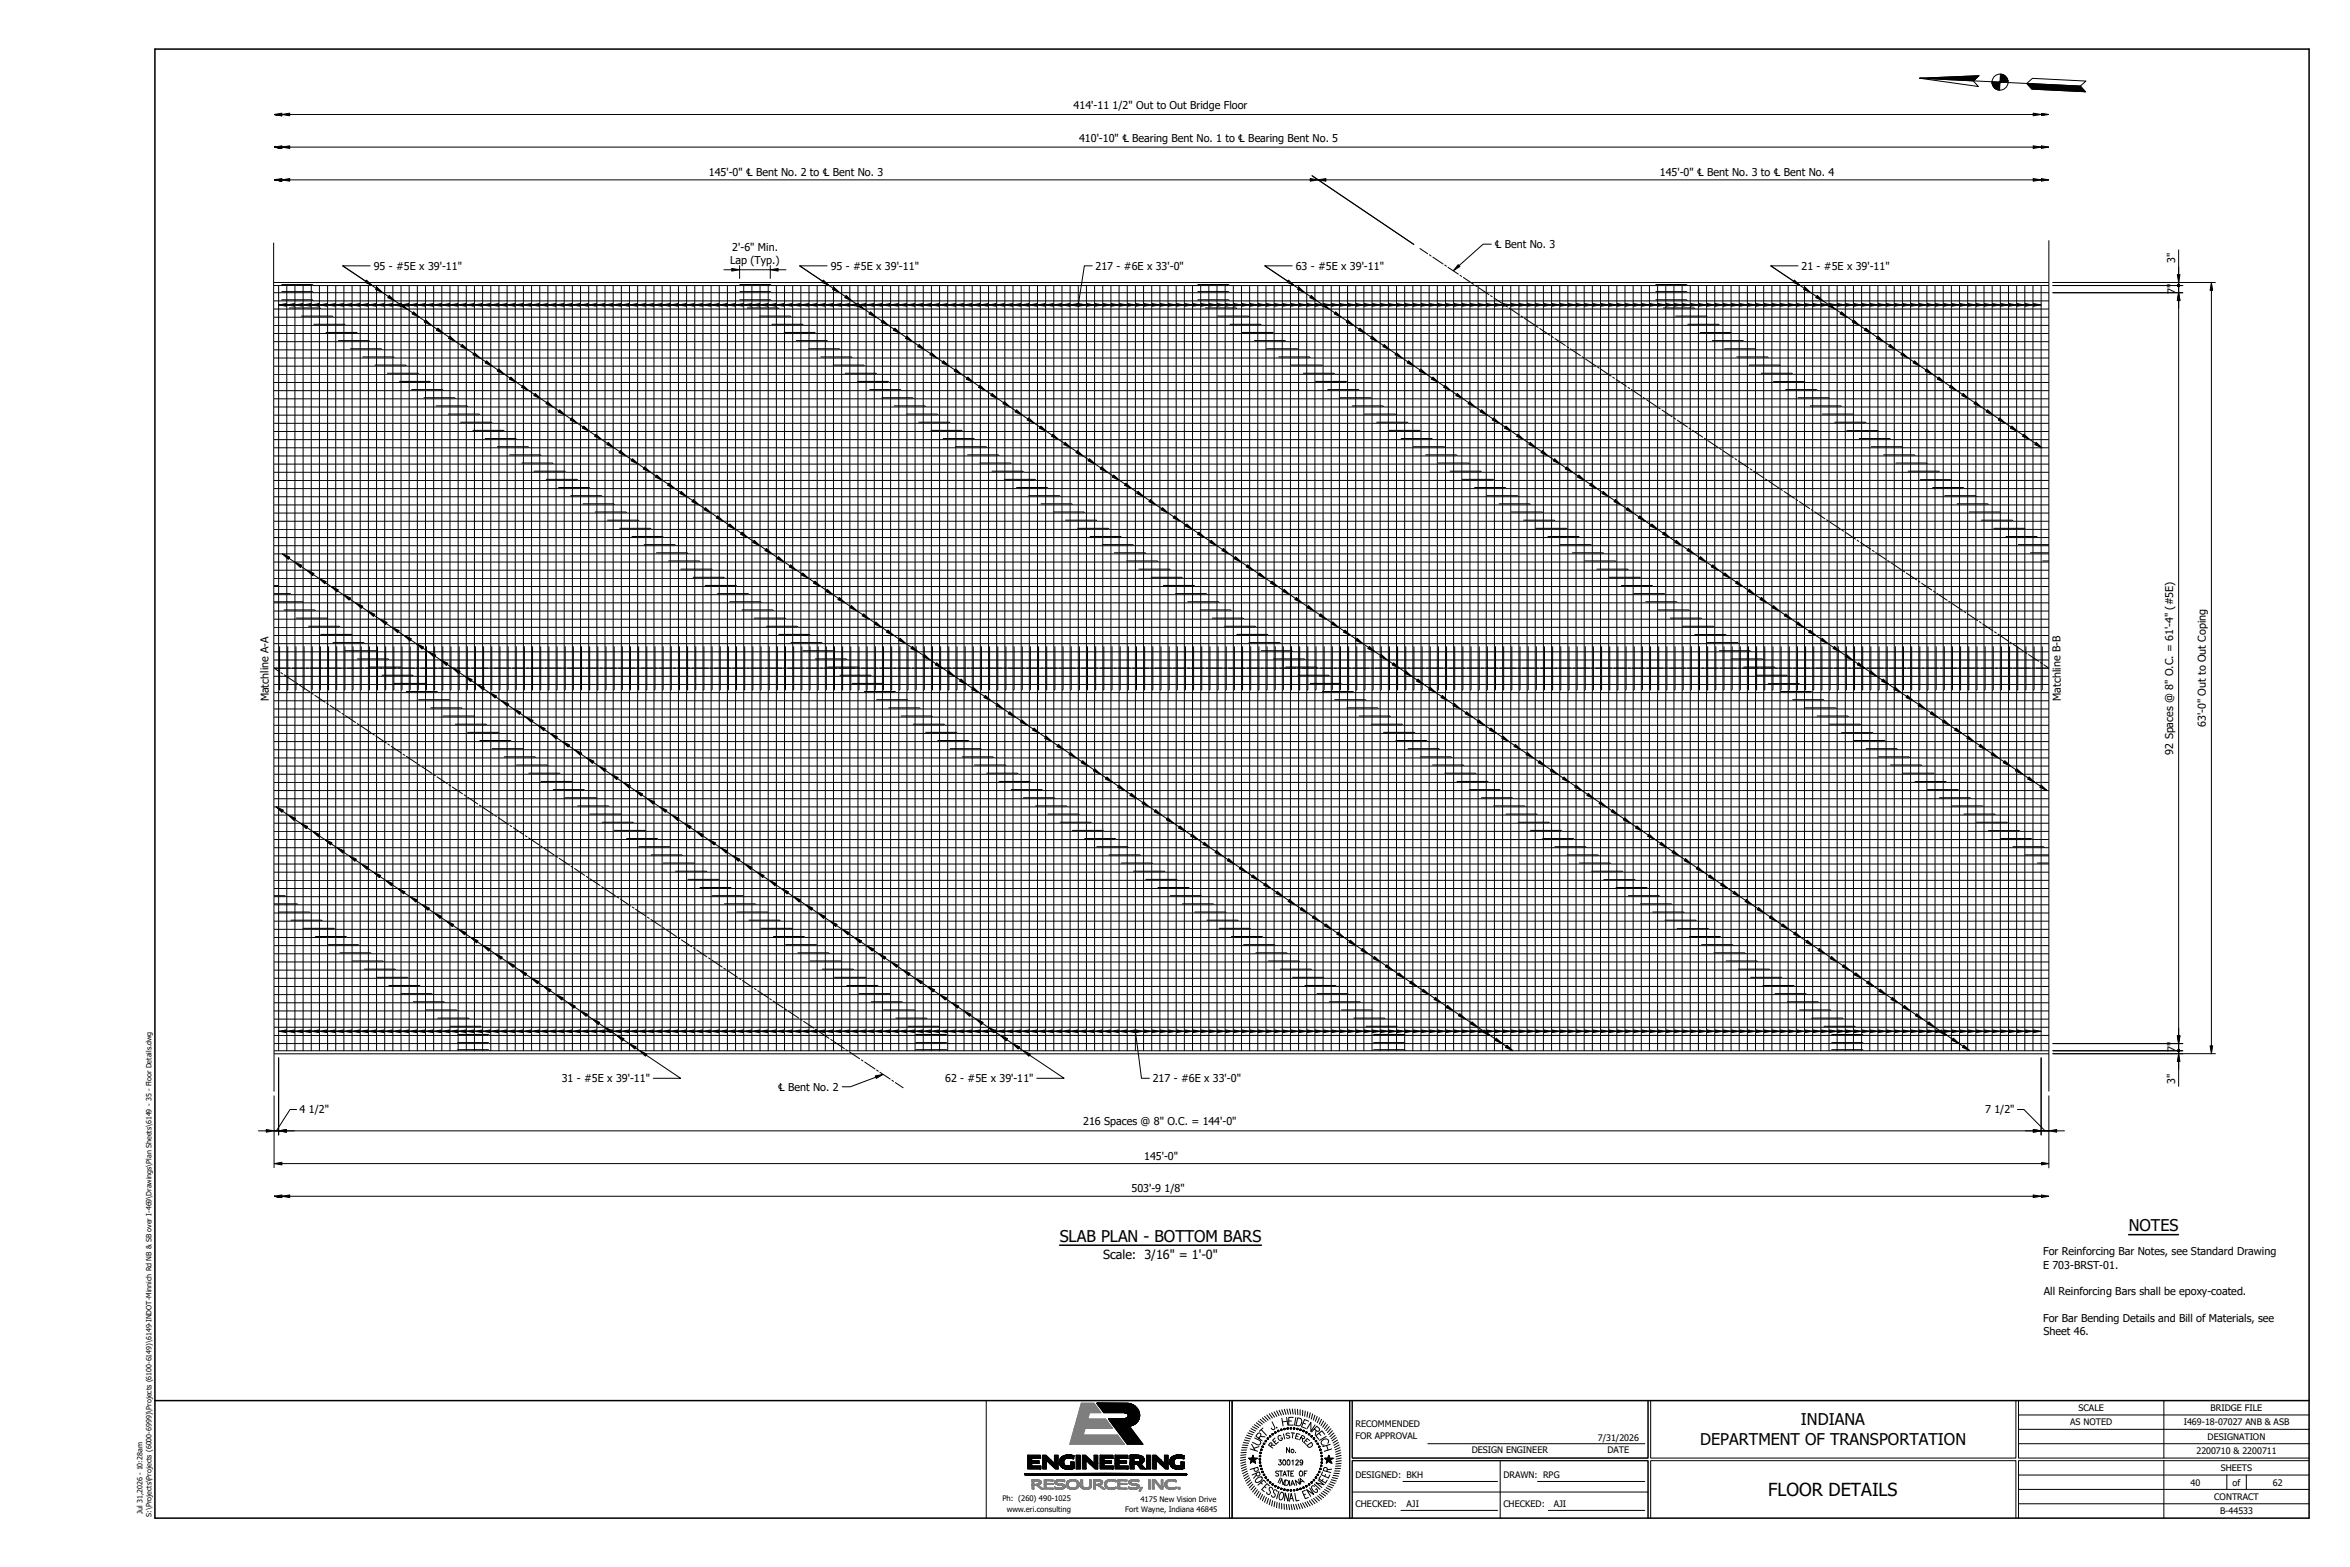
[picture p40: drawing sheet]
<svg xmlns="http://www.w3.org/2000/svg" width="914mm" height="610mm" viewBox="0 0 914 610" stroke-linecap="round" stroke-linejoin="round" font-family="sans-serif">
<defs><g id="words">
<text font-size="7" x="688" y="581.8">FLOOR DETAILS</text>
<g font-size="6.3">
<text x="828.3" y="479">NOTES</text>
<text x="412.3" y="483.1">SLAB PLAN - BOTTOM BARS</text>
<text x="700.7" y="554.4">INDIANA</text>
<text x="661.6" y="562.1">DEPARTMENT OF TRANSPORTATION</text>
</g>
<text font-size="4.9" x="429.3" y="489.9">Scale: 3/16&quot; = 1'-0&quot;</text>
<g font-size="4.2">
<text x="417.7" y="42.3">414'-11 1/2&quot; Out to Out Bridge Floor</text>
<text x="419.9" y="55.1">410'-10&quot; ℄ Bearing Bent No. 1 to ℄ Bearing Bent No. 5</text>
<text x="275.8" y="68.6">145'-0&quot; ℄ Bent No. 2 to ℄ Bent No. 3</text>
<text x="645.8" y="68.4">145'-0&quot; ℄ Bent No. 3 to ℄ Bent No. 4</text>
<text x="284.9" y="97.6">2'-6&quot; Min.</text>
<text x="581.7" y="96.6">℄ Bent No. 3</text>
<text x="145.4" y="105">95 - #5E x 39'-11&quot;</text>
<text x="284.1" y="102.7">Lap (Typ.)</text>
<text x="323.2" y="105">95 - #5E x 39'-11&quot;</text>
<text x="426.3" y="105">217 - #6E x 33'-0&quot;</text>
<text x="504.2" y="105">63 - #5E x 39'-11&quot;</text>
<text x="701" y="105">21 - #5E x 39'-11&quot;</text>
<text x="846.4" y="102.2" transform="rotate(-90 846.4 102.2)">3&quot;</text>
<text x="846.5" y="114.5" transform="rotate(-90 846.5 114.5)">7&quot;</text>
<text x="104.6" y="272.9" transform="rotate(-91 104.6 272.9)">Matchline A-A</text>
<text x="801.9" y="272.6" transform="rotate(-90 801.9 272.6)">Matchline B-B</text>
<text x="858.3" y="282.9" transform="rotate(-90 858.3 282.9)">63'-0&quot; Out to Out Coping</text>
<text x="845.6" y="293.5" transform="rotate(-90 845.6 293.5)">92 Spaces @ 8&quot; O.C. = 61'-4&quot; (#5E)</text>
<text x="846.5" y="409.3" transform="rotate(-90 846.5 409.3)">7&quot;</text>
<text x="218.6" y="421.1">31 - #5E x 39'-11&quot;</text>
<text x="302.8" y="424.4">℄ Bent No. 2</text>
<text x="367.8" y="421.1">62 - #5E x 39'-11&quot;</text>
<text x="448.5" y="421.1">217 - #6E x 33'-0&quot;</text>
<text x="846.4" y="421.5" transform="rotate(-90 846.4 421.5)">3&quot;</text>
<text x="116.6" y="432.9">4 1/2&quot;</text>
<text x="421.5" y="437.8">216 Spaces @ 8&quot; O.C. = 144'-0&quot;</text>
<text x="772.5" y="432.9">7 1/2&quot;</text>
<text x="445.2" y="451.3">145'-0&quot;</text>
<text x="440.3" y="463.7">503'-9 1/8&quot;</text>
<text x="795" y="488.3">For Reinforcing Bar Notes, see Standard Drawing</text>
<text x="795" y="493.5">E 703-BRST-01.</text>
<text x="795.3" y="503.8">All Reinforcing Bars shall be epoxy-coated.</text>
<text x="795" y="514.1">For Bar Bending Details and Bill of Materials, see</text>
<text x="795.1" y="519.3">Sheet 46.</text>
</g>
<g font-size="3.5">
<text x="808.8" y="549">SCALE</text>
<text x="860.2" y="548.9">BRIDGE FILE</text>
<text x="527.4" y="555">RECOMMENDED</text>
<text x="805.6" y="554.5">AS NOTED</text>
<text x="849.7" y="554.5">I469-18-07027 ANB &amp; ASB</text>
<text x="527.4" y="560">FOR APPROVAL</text>
<text x="621.7" y="560.5">7/31/2026</text>
<text x="859" y="560.1">DESIGNATION</text>
<text x="572.7" y="565.4">DESIGN ENGINEER</text>
<text x="625.5" y="565.4">DATE</text>
<text x="854.6" y="565.7">2200710 &amp; 2200711</text>
<text x="527.4" y="575.1">DESIGNED: BKH</text>
<text x="585" y="575.1">DRAWN: RPG</text>
<text x="864.1" y="572.3">SHEETS</text>
<text x="852.3" y="577.9">40</text>
<text x="868.7" y="577.9">of</text>
<text x="884.4" y="577.9">62</text>
<text x="527.4" y="586.3">CHECKED:</text>
<text x="547.3" y="586.3">AJI</text>
<text x="585" y="586.3">CHECKED:</text>
<text x="604.6" y="586.3">AJI</text>
<text x="861.6" y="583.5">CONTRACT</text>
<text x="863.8" y="589.1">B-44533</text>
</g>
<g font-size="3">
<text x="390" y="584.1">Ph: (260) 490-1025</text>
<text x="443.8" y="584.1">4175 New Vision Drive</text>
<text x="391.7" y="588.1">www.eri.consulting</text>
<text x="437.9" y="588.1">Fort Wayne, Indiana 46845</text>
</g>
<g font-size="2.8">
<text x="55.5" y="589" transform="rotate(-90 55.5 589)">Jul 31,2026 - 10:28am</text>
<text x="59" y="590" transform="rotate(-90 59 590)">S:\Projects\Projects (6000-6999)\Projects (6100-6149)\6149-INDOT-Minnich Rd NB &amp; SB over I-469\Drawings\Plan Sheets\6149 - 35 - Floor Details.dwg</text>
</g>
</g></defs>
<g fill="none" stroke="#000" stroke-width=".39">
<path d="M106.7 57.2h690.5M106.7 44.5h690.5M106.7 44.5l3 .5zM106.7 44.5l3-.5v1zM106.7 57.2l3 .5zM106.7 57.2l3-.5v1zM109.7 44.5l3-.5v1zM109.7 57.2l3-.5v1zM791.1 56.7l3.1 .5-3.1 .5zM791.1 44l3.1 .5-3.1 .5zM794.2 56.7l3 .5-3 .5zM794.2 44l3 .5-3 .5z"/>
<path d="M106.7 70h403.1M106.7 69.9l3 .6zM106.7 69.9l3-.4v1zM109.7 70l3-.5v1zM509.8 69.5l3.1 .5-3.1 .5zM510.5 68.4l39.6 26.7M512.9 70l3-.5v1zM515.9 70h281.3M791.1 69.5l3.1 .5-3.1 .5zM794.2 69.5l3 .5-3 .5zM552.5 96.7l3 2M556.2 99.1l.7 .5"/>
<path d="M580.3 95h-3.2l-9.4 8.3M106.7 109.9h690.5M106.7 111.1h14.8M106.7 113.9h14.8M106.7 117.1h14.8M108.4 118.6l3.1-.5v1zM108.4 111.1v157.2M108.4 118.6h685.8M109.6 110.7h11.9l.4 .4h177.9M109.6 113.5h11.9l.4 .4h177.9M109.6 116.6h11.9l.4 .5h177.9M111.6 118.6l3-.5v1z"/>
<path d="M111.6 111.1v157.2M112.6 119.8h11.9l.4 .4h177.8M114.8 118.6l3-.5v1zM114.8 111.1v157.2M117.9 118.6l3.1-.5v1zM117.9 111.1v157.2M121.1 118.6l3.1-.5v1zM121.1 111.1v157.2M124.3 118.6l3-.5v1zM124.3 111.1v157.2M127.5 118.6l3-.5v1zM127.5 111.1v157.2"/>
<path d="M130.6 118.6l3.1-.5v1zM130.6 111.1v157.2M133.3 103.4l455.3 305.3M133.8 118.6l3.1-.5v1zM133.8 111.1v157.2M137 118.6l3-.5v1zM137 111.1v157.2M140.2 118.6l3-.5v1zM140.2 111.1v157.2M142.6 109l2.2 2.1-2.8-1.3zM143.3 118.6l3.1-.5v1zM143.3 111.1v157.2"/>
<path d="M144 103.4h-10.7l9 6M146.5 118.6l3.1-.5v1zM146.5 111.1v157.2M146.7 111.8l2.2 2.1-2.8-1.3zM149.7 118.6l3-.5v1zM149.7 111.1v157.2M151.4 114.9l2.3 2.2-2.8-1.3zM152.9 118.6l3-.5v1zM152.9 111.1v157.2M156 118.6l3.1-.5v1zM156 111.1v157.2M156.2 118.1l2.2 2.1-2.8-1.2z"/>
<path d="M159.2 118.6l3.1-.5v1zM159.2 111.1v157.2M162.4 118.6l3-.5v1zM162.4 111.1v157.2M165.6 118.6l3-.5v1zM165.6 111.1v157.2M168.7 118.6l3.1-.5v1zM168.7 111.1v157.2M171.9 118.6l3.1-.5v1zM171.9 111.1v157.2M175.1 118.6l3-.5v1zM175.1 111.1v157.2"/>
<path d="M178.3 118.6l3-.5v1zM178.3 111.1v157.2M181.4 118.6l3.1-.5v1zM181.4 111.1v157.2M184.6 118.6l3.1-.5v1zM184.6 111.1v157.2M187.8 118.6l3-.5v1zM187.8 111.1v157.2M191 118.6l3-.5v1zM191 111.1v157.2M194.1 118.6l3.1-.5v1zM194.1 111.1v157.2"/>
<path d="M197.3 118.6l3.1-.5v1zM197.3 111.1v157.2M200.5 118.6l3-.5v1zM200.5 111.1v157.2M203.7 118.6l3-.5v1zM203.7 111.1v157.2M206.8 118.6l3.1-.5v1zM206.8 111.1v157.2M210 118.6l3.1-.5v1zM210 111.1v157.2M213.2 118.6l3-.5v1zM213.2 111.1v157.2"/>
<path d="M216.4 118.6l3-.5v1zM216.4 111.1v157.2M219.5 118.6l3.1-.5v1zM219.5 111.1v157.2M222.7 118.6l3.1-.5v1zM222.7 111.1v157.2M225.9 118.6l3-.5v1zM225.9 111.1v157.2M229.1 118.6l3-.5v1zM229.1 111.1v157.2M232.2 118.6l3.1-.5v1zM232.2 111.1v157.2"/>
<path d="M235.4 118.6l3.1-.5v1zM235.4 111.1v157.2M238.6 118.6l3-.5v1zM238.6 111.1v157.2M241.8 118.6l3-.5v1zM241.8 111.1v157.2M244.9 118.6l3.1-.5v1zM244.9 111.1v157.2M248.1 118.6l3.1-.5v1zM248.1 111.1v157.2M251.3 118.6l3-.5v1zM251.3 111.1v157.2"/>
<path d="M254.5 118.6l3-.5v1zM254.5 111.1v157.2M257.6 118.6l3.1-.5v1zM257.6 111.1v157.2M260.8 118.6l3.1-.5v1zM260.8 111.1v157.2M264 118.6l3-.5v1zM264 111.1v157.2M267.2 118.6l3-.5v1zM267.2 111.1v157.2M270.3 118.6l3.1-.5v1zM270.3 111.1v157.2"/>
<path d="M273.5 118.6l3.1-.5v1zM273.5 111.1v157.2M276.7 118.6l3-.5v1zM276.7 111.1v157.2M279.9 118.6l3-.5v1zM279.9 111.1v157.2M281.7 104.9h3M283 118.6l3.1-.5v1zM283 111.1v157.2M284.7 104.4l3.1 .5-3.1 .6zM286.2 118.6l3.1-.5v1zM286.2 111.1v157.2"/>
<path d="M287.8 103.3v5M287.8 104.9h11.9M287.9 110.7h11.9l.3 .4h177.9M287.9 113.5h11.9l.3 .4h177.9M287.9 116.6h11.9l.3 .5h177.9M289.4 118.6l3-.5v1zM289.4 111.1v157.2M290.8 119.8h11.9l.4 .4h177.8M292.6 118.6l3-.5v1zM292.6 111.1v157.2M295.7 118.6l3.1-.5v1zM295.7 111.1v157.2"/>
<path d="M298.9 118.6l3.1-.5v1zM298.9 111.1v157.2M299.7 104.9l3.1-.5v1.1zM299.7 103.3v5M302.1 118.6l3-.5v1zM302.1 111.1v157.2M302.8 104.9h3M305.3 118.6l3-.5v1zM305.3 111.1v157.2M308.4 118.6l3.1-.5v1zM308.4 111.1v157.2M311.1 103.4l455.3 305.3"/>
<path d="M311.6 118.6l3.1-.5v1zM311.6 111.1v157.2M314.8 118.6l3-.5v1zM314.8 111.1v157.2M318 118.6l3-.5v1zM318 111.1v157.2M320.4 109l2.2 2.1-2.8-1.3zM321.1 118.6l3.1-.5v1zM321.1 111.1v157.2M321.8 103.4h-10.7l9 6M324.3 118.6l3.1-.5v1zM324.3 111.1v157.2"/>
<path d="M324.5 111.8l2.2 2.1-2.8-1.3zM327.5 118.6l3-.5v1zM327.5 111.1v157.2M329.2 114.9l2.3 2.2-2.8-1.3zM330.7 118.6l3-.5v1zM330.7 111.1v157.2M333.8 118.6l3.1-.5v1zM333.8 111.1v157.2M334 118.1l2.2 2.1-2.8-1.2zM337 118.6l3.1-.5v1zM337 111.1v157.2M340.2 118.6l3-.5v1z"/>
<path d="M340.2 111.1v157.2M343.4 118.6l3-.5v1zM343.4 111.1v157.2M346.5 118.6l3.1-.5v1zM346.5 111.1v157.2M349.7 118.6l3.1-.5v1zM349.7 111.1v157.2M352.9 118.6l3-.5v1zM352.9 111.1v157.2M356.1 118.6l3-.5v1zM356.1 111.1v157.2M359.2 118.6l3.1-.5v1z"/>
<path d="M359.2 111.1v157.2M362.4 118.6l3.1-.5v1zM362.4 111.1v157.2M365.6 118.6l3-.5v1zM365.6 111.1v157.2M368.8 118.6l3-.5v1zM368.8 111.1v157.2M371.9 118.6l3.1-.5v1zM371.9 111.1v157.2M375.1 118.6l3.1-.5v1zM375.1 111.1v157.2M378.3 118.6l3-.5v1z"/>
<path d="M378.3 111.1v157.2M381.5 118.6l3-.5v1zM381.5 111.1v157.2M384.6 118.6l3.1-.5v1zM384.6 111.1v157.2M387.8 118.6l3.1-.5v1zM387.8 111.1v157.2M391 118.6l3-.5v1zM391 111.1v157.2M394.2 118.6l3-.5v1zM394.2 111.1v157.2M397.3 118.6l3.1-.5v1z"/>
<path d="M397.3 111.1v157.2M400.5 118.6l3.1-.5v1zM400.5 111.1v157.2M403.7 118.6l3-.5v1zM403.7 111.1v157.2M406.9 118.6l3-.5v1zM406.9 111.1v157.2M410 118.6l3.1-.5v1zM410 111.1v157.2M413.2 118.6l3.1-.5v1zM413.2 111.1v157.2M416.4 118.6l3-.5v1z"/>
<path d="M416.4 111.1v157.2M419.2 118.6h.4l-.4 .2zM419.2 118.8l.4-.2zM419.3 118.4l.1-.1 .2 .3zM419.3 118.4l.3 .2zM419.4 118.3l.3-.1-.1 .4zM419.6 118.6l.3-.1v.2zM419.6 118.6l.1 .4zM419.6 118.6l.3 .3-.2 .1zM419.6 118.6l.3 .1zM419.6 118.6l-.1 .4zM419.6 111.1v157.2"/>
<path d="M419.7 118.2l-.1 .4zM419.7 118.1l3 .5-3 .5zM419.8 118.3l.1 .2-.3 .1zM422.7 111.1v157.2M422.9 118.1l3 .5-3 .5zM425 103.4h-3.1l-2.3 15.2M425.9 111.1v157.2M426 118.1l3.1 .5-3.1 .5zM429.1 111.1v157.2M429.2 118.1l3.1 .5-3.1 .5zM432.3 111.1v157.2M432.4 118.1l3 .5-3 .5z"/>
<path d="M435.4 111.1v157.2M435.6 118.1l3 .5-3 .5zM438.6 111.1v157.2M438.7 118.1l3.1 .5-3.1 .5zM441.8 111.1v157.2M441.9 118.1l3.1 .5-3.1 .5zM445 111.1v157.2M445.1 118.1l3 .5-3 .5zM448.1 111.1v157.2M448.3 118.1l3 .5-3 .5zM451.3 111.1v157.2M451.4 118.1l3.1 .5-3.1 .5z"/>
<path d="M454.5 111.1v157.2M454.6 118.1l3.1 .5-3.1 .5zM457.7 111.1v157.2M457.8 118.1l3 .5-3 .5zM460.8 111.1v157.2M461 118.1l3 .5-3 .5zM464 111.1v157.2M464.1 118.1l3.1 .5-3.1 .5zM466.1 110.7h11.9l.4 .4h177.8M466.1 113.5h11.9l.4 .4h177.8M466.1 116.6h11.9l.4 .5h177.8M467.2 111.1v157.2"/>
<path d="M467.3 118.1l3.1 .5-3.1 .5zM469.1 119.8h11.8l.4 .4h177.9M470.4 111.1v157.2M470.5 118.1l3 .5-3 .5zM473.5 111.1v157.2M473.7 118.1l3 .5-3 .5zM476.7 111.1v157.2M476.8 118.1l3.1 .5-3.1 .5zM479.9 111.1v157.2M480 118.1l3.1 .5-3.1 .5zM483.1 111.1v157.2M483.2 118.1l3 .5-3 .5z"/>
<path d="M486.2 111.1v157.2M486.4 118.1l3 .5-3 .5zM489.4 111.1v157.2M489.5 118.1l3.1 .5-3.1 .5zM492.1 103.4l304.4 204.2M492.6 111.1v157.2M492.7 118.1l3.1 .5-3.1 .5zM495.8 111.1v157.2M495.9 118.1l3 .5-3 .5zM498.9 111.1v157.2M499.1 118.1l3 .5-3 .5zM501.4 109l2.2 2.1-2.8-1.3z"/>
<path d="M502.1 111.1v157.2M502.2 118.1l3.1 .5-3.1 .5zM502.8 103.4h-10.6l8.9 6M505.3 111.1v157.2M505.4 118.1l3.1 .5-3.1 .5zM505.5 111.8l2.2 2.1-2.8-1.3zM508.5 111.1v157.2M508.6 118.1l3 .5-3 .5zM510.2 114.9l2.2 2.2-2.7-1.3zM511.6 111.1v157.2M511.8 118.1l3 .5-3 .5zM514.8 111.1v157.2"/>
<path d="M514.9 118.1l2.3 2.1-2.8-1.2zM514.9 118.1l3.1 .5-3.1 .5zM518 111.1v157.2M518.1 118.1l3.1 .5-3.1 .5zM521.2 111.1v157.2M521.3 118.1l3 .5-3 .5zM524.3 111.1v157.2M524.5 118.1l3 .5-3 .5zM527.5 111.1v157.2M527.6 118.1l3.1 .5-3.1 .5zM530.7 111.1v157.2M530.8 118.1l3.1 .5-3.1 .5z"/>
<path d="M533.9 111.1v157.2M534 118.1l3 .5-3 .5zM537 111.1v157.2M537.2 118.1l3 .5-3 .5zM540.2 111.1v157.2M540.3 118.1l3.1 .5-3.1 .5zM543.4 111.1v157.2M543.5 118.1l3.1 .5-3.1 .5zM546.6 111.1v157.2M546.7 118.1l3 .5-3 .5zM549.7 111.1v157.2M549.9 118.1l3 .5-3 .5z"/>
<path d="M552.9 111.1v157.2M553 118.1l3.1 .5-3.1 .5zM556.1 111.1v157.2M556.2 118.1l3.1 .5-3.1 .5zM557.5 100l4 2.7M559.3 111.1v157.2M559.4 118.1l3 .5-3 .5zM562.1 103.1l.7 .4M562.4 111.1v157.2M562.6 118.1l3 .5-3 .5zM563.5 104l3.9 2.6M565.6 111.1v157.2"/>
<path d="M565.7 118.1l3.1 .5-3.1 .5zM567.4 103l.7 .7-2.6 1.6zM568.1 107.1l.6 .4M568.8 111.1v157.2M568.9 118.1l3.1 .5-3.1 .5zM569.4 107.9l4 2.7M572 111.1v157.2M572.1 118.1l3 .5-3 .5zM574 111l.7 .5M575.1 111.1v157.2M575.3 118.1l3 .5-3 .5zM575.4 111.9l3.9 2.7"/>
<path d="M578.3 111.1v157.2M578.4 118.1l3.1 .5-3.1 .5zM580 115l.6 .4M581.3 115.9l4 2.6M581.5 111.1v157.2M581.6 118.1l3.1 .5-3.1 .5zM584.7 111.1v157.2M584.8 118.1l3 .5-3 .5zM585.9 119l.7 .4M587.2 119.8l4 2.7M587.8 111.1v157.2M588 118.1l3 .5-3 .5z"/>
<path d="M591 111.1v157.2M591.1 118.1l3.1 .5-3.1 .5zM594.2 111.1v157.2M594.3 118.1l3.1 .5-3.1 .5zM597.4 111.1v157.2M597.5 118.1l3 .5-3 .5zM600.5 111.1v157.2M600.7 118.1l3 .5-3 .5zM603.7 111.1v157.2M603.8 118.1l3.1 .5-3.1 .5zM606.9 111.1v157.2M607 118.1l3.1 .5-3.1 .5z"/>
<path d="M610.1 111.1v157.2M610.2 118.1l3 .5-3 .5zM613.2 111.1v157.2M613.4 118.1l3 .5-3 .5zM616.4 111.1v157.2M616.5 118.1l3.1 .5-3.1 .5zM619.6 111.1v157.2M619.7 118.1l3.1 .5-3.1 .5zM622.8 111.1v157.2M622.9 118.1l3 .5-3 .5zM625.9 111.1v157.2M626.1 118.1l3 .5-3 .5z"/>
<path d="M629.1 111.1v157.2M629.2 118.1l3.1 .5-3.1 .5zM632.3 111.1v157.2M632.4 118.1l3.1 .5-3.1 .5zM635.5 111.1v157.2M635.6 118.1l3 .5-3 .5zM638.6 111.1v157.2M638.8 118.1l3 .5-3 .5zM641.8 111.1v157.2M641.9 118.1l3.1 .5-3.1 .5zM644.3 110.7h11.9l.4 .4h140.6M644.3 113.5h11.9l.4 .4h140.6"/>
<path d="M644.3 116.6h11.9l.4 .5h140.6M645 111.1v157.2M645.1 118.1l3.1 .5-3.1 .5zM647.3 119.8h11.9l.4 .4h137.6M648.2 111.1v157.2M648.3 118.1l3 .5-3 .5zM651.3 111.1v157.2M651.5 118.1l3 .5-3 .5zM654.5 111.1v157.2M654.6 118.1l3.1 .5-3.1 .5zM657.7 111.1v157.2M657.8 118.1l3.1 .5-3.1 .5z"/>
<path d="M660.9 111.1v157.2M661 118.1l3 .5-3 .5zM664 111.1v157.2M664.2 118.1l3 .5-3 .5zM667.2 111.1v157.2M667.3 118.1l3.1 .5-3.1 .5zM670.4 111.1v157.2M670.5 118.1l3.1 .5-3.1 .5zM673.6 111.1v157.2M673.7 118.1l3 .5-3 .5zM676.7 111.1v157.2M676.9 118.1l3 .5-3 .5z"/>
<path d="M679.9 111.1v157.2M680 118.1l3.1 .5-3.1 .5zM683.1 111.1v157.2M683.2 118.1l3.1 .5-3.1 .5zM686.3 111.1v157.2M686.4 118.1l3 .5-3 .5zM689 103.4l105.6 70.8M689.4 111.1v157.2M689.6 118.1l3 .5-3 .5zM692.6 111.1v157.2M692.7 118.1l3.1 .5-3.1 .5zM695.8 111.1v157.2"/>
<path d="M695.9 118.1l3.1 .5-3.1 .5zM698.2 109l2.2 2.1-2.7-1.3zM699 111.1v157.2M699.1 118.1l3 .5-3 .5zM699.6 103.4h-10.6l8.9 6M702.1 111.1v157.2M702.3 118.1l3 .5-3 .5zM702.4 111.8l2.2 2.1-2.8-1.3zM705.3 111.1v157.2M705.4 118.1l3.1 .5-3.1 .5zM707.1 114.9l2.2 2.2-2.8-1.3zM708.5 111.1v157.2"/>
<path d="M708.6 118.1l3.1 .5-3.1 .5zM711.7 111.1v157.2M711.8 118.1l2.3 2.1-2.9-1.2zM711.8 118.1l3 .5-3 .5zM714.8 111.1v157.2M715 118.1l3 .5-3 .5zM718 111.1v157.2M718.1 118.1l3.1 .5-3.1 .5zM721.2 111.1v157.2M721.3 118.1l3.1 .5-3.1 .5zM724.4 111.1v157.2M724.5 118.1l3 .5-3 .5z"/>
<path d="M727.5 111.1v157.2M727.7 118.1l3 .5-3 .5zM730.7 111.1v157.2M730.8 118.1l3.1 .5-3.1 .5zM733.9 111.1v157.2M734 118.1l3.1 .5-3.1 .5zM737.1 111.1v157.2M737.2 118.1l3 .5-3 .5zM740.2 111.1v157.2M740.4 118.1l3 .5-3 .5zM743.4 111.1v157.2M743.5 118.1l3.1 .5-3.1 .5z"/>
<path d="M746.6 111.1v157.2M746.7 118.1l3.1 .5-3.1 .5zM749.8 111.1v157.2M749.9 118.1l3 .5-3 .5zM752.9 111.1v157.2M753.1 118.1l3 .5-3 .5zM756.1 111.1v157.2M756.2 118.1l3.1 .5-3.1 .5zM759.3 111.1v157.2M759.4 118.1l3.1 .5-3.1 .5zM762.5 111.1v157.2M762.6 118.1l3 .5-3 .5z"/>
<path d="M765.6 111.1v157.2M765.8 118.1l3 .5-3 .5zM768.8 111.1v157.2M768.9 118.1l3.1 .5-3.1 .5zM772 111.1v157.2M772.1 118.1l3.1 .5-3.1 .5zM775.2 111.1v157.2M775.3 118.1l3 .5-3 .5zM778.3 111.1v157.2M778.5 118.1l3 .5-3 .5zM781.5 111.1v157.2M781.6 118.1l3.1 .5-3.1 .5z"/>
<path d="M784.7 111.1v157.2M784.8 118.1l3.1 .5-3.1 .5zM787.9 111.1v157.2M788 118.1l3 .5-3 .5zM791 111.1v157.2M791.2 118.1l3 .5-3 .5zM794.2 111.1v157.2M106.7 120.2h17.8M106.7 123.4h22.6M106.7 126.6h27.3M106.7 129.8h32.1M106.7 132.9h36.9"/>
<path d="M106.7 136.1h41.6M106.7 139.3h46.4M117.3 123h12l.4 .4h177.8M122.1 126.2h11.9l.4 .4h177.9M126.9 129.3h11.9l.4 .5h177.8M131.7 132.5h11.9l.3 .4h177.9M136.4 135.7h11.9l.4 .4h177.8M141.2 138.9h11.9l.4 .4h177.8M160.9 121.3l2.3 2.1-2.9-1.3zM165.7 124.5l2.2 2.1-2.8-1.3zM170.4 127.6l2.2 2.2-2.8-1.3zM175.1 130.8l2.2 2.1-2.8-1.2z"/>
<path d="M179.8 134l2.3 2.1-2.8-1.3zM184.6 137.2l2.2 2.1-2.8-1.3zM295.6 123h11.9l.4 .4h177.8M300.4 126.2h11.9l.3 .4h177.9M305.1 129.3h11.9l.4 .5h177.8M309.9 132.5h11.9l.4 .4h177.8M314.6 135.7h11.9l.4 .4h177.8M319.4 138.9h11.9l.4 .4h177.8M338.7 121.3l2.3 2.1-2.9-1.3zM343.5 124.5l2.2 2.1-2.8-1.3zM348.2 127.6l2.2 2.2-2.8-1.3zM352.9 130.8l2.2 2.1-2.8-1.2z"/>
<path d="M357.6 134l2.3 2.1-2.8-1.3zM362.4 137.2l2.2 2.1-2.8-1.3zM473.8 123h11.9l.4 .4h177.8M478.6 126.2h11.9l.4 .4h177.8M483.3 129.3h11.9l.4 .5h177.8M488.1 132.5h11.9l.4 .4h177.8M492.8 135.7h11.9l.5 .4h177.8M497.6 138.9h11.9l.4 .4h177.8M519.7 121.3l2.2 2.1-2.8-1.3zM524.4 124.5l2.3 2.1-2.9-1.3zM529.2 127.6l2.2 2.2-2.8-1.3zM533.9 130.8l2.3 2.1-2.9-1.2z"/>
<path d="M538.6 134l2.3 2.1-2.8-1.3zM543.3 137.2l2.3 2.1-2.8-1.3zM591.9 122.9l.6 .5M593.2 123.8l4 2.6M597.8 126.9l.7 .4M599.1 127.8l4 2.6M603.8 130.9l.6 .4M605.1 131.7l3.9 2.7M609.7 134.8l.7 .5M611 135.7l4 2.6M615.7 138.8l.6 .4M617 139.7l3.9 2.6"/>
<path d="M652 123h11.9l.4 .4h132.9M656.8 126.2h11.9l.4 .4h128.1M661.5 129.3h11.9l.5 .5h123.3M666.3 132.5h11.9l.4 .4h118.6M671.1 135.7h11.9l.3 .4h113.9M675.8 138.9h11.9l.4 .4h109.1M716.5 121.3l2.3 2.1-2.8-1.3zM721.3 124.5l2.2 2.1-2.8-1.3zM726 127.6l2.3 2.2-2.8-1.3zM730.8 130.8l2.2 2.1-2.8-1.2zM735.5 134l2.2 2.1-2.8-1.3zM740.2 137.2l2.3 2.1-2.9-1.3z"/>
<path d="M106.7 142.5h51.1M106.7 145.6h55.9M106.7 148.8h60.6M106.7 152h65.4M106.7 155.2h70.2M106.7 158.3h75M145.9 142h11.9l.4 .5h177.8M150.7 145.2h11.9l.4 .4h177.8M155.4 148.4h11.9l.5 .4h177.8M160.2 151.6h11.9l.4 .4h177.9M165 154.7h11.9l.4 .5h177.8M169.7 157.9h12l.3 .4h177.9"/>
<path d="M189.3 140.3l2.3 2.2-2.9-1.3zM194.1 143.5l2.2 2.1-2.8-1.2zM198.8 146.7l2.2 2.1-2.8-1.3zM203.5 149.9l2.2 2.1-2.8-1.3zM208.2 153l2.3 2.2-2.8-1.3zM213 156.2l2.2 2.1-2.8-1.2zM217.7 159.4l2.3 2.1-2.9-1.3zM324.1 142h11.9l.5 .5h177.8M328.9 145.2h11.9l.4 .4h177.8M333.7 148.4h11.9l.4 .4h177.8M338.4 151.6h12l.3 .4h177.9M343.2 154.7h11.9l.4 .5h177.8"/>
<path d="M347.9 157.9h12l.4 .4h177.8M367.1 140.3l2.3 2.2-2.9-1.3zM371.9 143.5l2.2 2.1-2.8-1.2zM376.6 146.7l2.2 2.1-2.8-1.3zM381.3 149.9l2.2 2.1-2.8-1.3zM386 153l2.3 2.2-2.8-1.3zM390.8 156.2l2.2 2.1-2.8-1.2zM395.5 159.4l2.3 2.1-2.9-1.3zM502.4 142h11.9l.4 .5h177.8M507.1 145.2h11.9l.4 .4h177.8M511.9 148.4h11.9l.4 .4h177.8M516.6 151.6h12l.4 .4h177.8"/>
<path d="M521.4 154.7h11.9l.4 .5h177.8M526.2 157.9h11.9l.4 .4h177.8M548.1 140.3l2.2 2.2-2.8-1.3zM552.8 143.5l2.3 2.1-2.9-1.2zM557.6 146.7l2.2 2.1-2.8-1.3zM562.3 149.9l2.2 2.1-2.8-1.3zM567 153l2.3 2.2-2.8-1.3zM571.8 156.2l2.2 2.1-2.8-1.2zM576.5 159.4l2.2 2.1-2.8-1.3zM621.6 142.7l.7 .5M622.9 143.6l4 2.7M627.5 146.7l.7 .5"/>
<path d="M628.9 147.6l3.9 2.6M633.5 150.7l.6 .4M634.8 151.6l4 2.6M639.4 154.6l.7 .5M640.7 155.5l4 2.7M645.4 158.6l.6 .4M646.7 159.5l3.9 2.6M680.6 142h11.9l.4 .5h104.3M685.3 145.2h11.9l.5 .4h99.5M690.1 148.4h11.9l.4 .4h94.8M694.9 151.6h11.9l.4 .4h90M699.6 154.7h11.9l.4 .5h85.3"/>
<path d="M704.4 157.9h11.9l.4 .4h80.5M744.9 140.3l2.3 2.2-2.8-1.3zM749.7 143.5l2.2 2.1-2.8-1.2zM754.4 146.7l2.3 2.1-2.9-1.3zM759.1 149.9l2.3 2.1-2.8-1.3zM763.9 153l2.2 2.2-2.8-1.3zM768.6 156.2l2.2 2.1-2.7-1.2zM773.3 159.4l2.3 2.1-2.8-1.3zM106.7 161.5h79.7M106.7 164.7h84.5M106.7 167.9h89.2M106.7 171h94"/>
<path d="M106.7 174.2h98.7M106.7 177.4h103.5M174.5 161.1h11.9l.4 .4h177.8M179.2 164.3h12l.4 .4h177.8M184 167.4h11.9l.4 .5h177.8M188.8 170.6h11.9l.4 .4h177.8M193.5 173.8h11.9l.4 .4h177.9M198.3 177h11.9l.4 .4h177.8M222.4 162.6l2.3 2.1-2.8-1.3zM227.2 165.7l2.2 2.2-2.8-1.3zM231.9 168.9l2.2 2.1-2.7-1.2zM236.6 172.1l2.3 2.1-2.8-1.3z"/>
<path d="M241.4 175.3l2.2 2.1-2.8-1.3zM246.1 178.4l2.3 2.2-2.9-1.3zM352.7 161.1h11.9l.4 .4h177.8M357.5 164.3h11.9l.4 .4h177.8M362.2 167.4h11.9l.4 .5h177.9M367 170.6h11.9l.4 .4h177.8M371.8 173.8h11.9l.3 .4h177.9M376.5 177h11.9l.4 .4h177.8M400.3 162.6l2.2 2.1-2.8-1.3zM405 165.7l2.2 2.2-2.8-1.3zM409.7 168.9l2.2 2.1-2.7-1.2zM414.4 172.1l2.3 2.1-2.8-1.3z"/>
<path d="M419.2 175.3l2.2 2.1-2.8-1.3zM423.9 178.4l2.3 2.2-2.9-1.3zM530.9 161.1h11.9l.4 .4h177.9M535.7 164.3h11.9l.4 .4h177.8M540.5 167.4h11.9l.3 .5h177.9M545.2 170.6h11.9l.4 .4h177.8M550 173.8h11.9l.4 .4h177.8M554.7 177h11.9l.5 .4h177.8M581.2 162.6l2.3 2.1-2.9-1.3zM586 165.7l2.2 2.2-2.8-1.3zM590.7 168.9l2.2 2.1-2.8-1.2zM595.4 172.1l2.3 2.1-2.8-1.3z"/>
<path d="M600.2 175.3l2.2 2.1-2.8-1.3zM604.9 178.4l2.2 2.2-2.8-1.3zM651.3 162.6l.7 .4M652.6 163.4l4 2.7M657.2 166.5l.7 .5M658.6 167.4l3.9 2.7M663.2 170.5l.6 .4M664.5 171.4l4 2.6M669.1 174.5l.7 .4M670.4 175.3l4 2.7M675.1 178.4l.6 .5M676.4 179.3l3.9 2.6"/>
<path d="M709.1 161.1h12l.3 .4h75.8M713.9 164.3h11.9l.4 .4h71M718.7 167.4h11.9l.4 .5h66.2M723.4 170.6h11.9l.4 .4h61.5M728.2 173.8h11.9l.4 .4h56.7M733 177h11.9l.3 .4h52M778.1 162.6l2.2 2.1-2.8-1.3zM782.8 165.7l2.3 2.2-2.9-1.3zM787.5 168.9l2.3 2.1-2.8-1.2zM792.3 172.1l2.2 2.1-2.8-1.3zM106.7 180.6h108.3M106.7 183.7h113"/>
<path d="M106.7 186.9h117.8M106.7 190.1h122.5M106.7 193.3h127.3M106.7 196.4h132.1M106.7 199.6h136.8M203.1 180.1h11.9l.3 .5h177.9M207.8 183.3h11.9l.4 .4h177.8M212.6 186.5h11.9l.4 .4h177.8M217.3 189.7h11.9l.5 .4h177.8M222.1 192.8h11.9l.4 .5h177.8M226.9 196h11.9l.3 .4h177.9M231.6 199.2h11.9l.4 .4h177.8"/>
<path d="M250.8 181.6l2.3 2.1-2.8-1.2zM255.6 184.8l2.2 2.1-2.8-1.3zM260.3 188l2.3 2.1-2.8-1.3zM265 191.1l2.3 2.2-2.8-1.3zM269.8 194.3l2.2 2.1-2.8-1.2zM274.5 197.5l2.3 2.1-2.9-1.3zM381.3 180.1h11.9l.4 .5h177.8M386 183.3h11.9l.5 .4h177.8M390.8 186.5h11.9l.4 .4h177.8M395.6 189.7h11.9l.3 .4h177.9M400.3 192.8h11.9l.4 .5h177.8M405.1 196h11.9l.4 .4h177.8"/>
<path d="M409.8 199.2h11.9l.4 .4h177.8M428.7 181.6l2.2 2.1-2.8-1.2zM433.4 184.8l2.3 2.1-2.9-1.3zM438.1 188l2.3 2.1-2.8-1.3zM442.8 191.1l2.3 2.2-2.8-1.3zM447.6 194.3l2.2 2.1-2.8-1.2zM452.3 197.5l2.3 2.1-2.9-1.3zM559.5 180.1h11.9l.4 .5h177.8M564.3 183.3h11.9l.3 .4h177.9M569 186.5h11.9l.4 .4h177.8M573.8 189.7h11.9l.4 .4h177.8M578.5 192.8h11.9l.4 .5h177.8"/>
<path d="M583.3 196h11.9l.4 .4h177.8M588.1 199.2h11.8l.5 .4h177.8M609.6 181.6l2.3 2.1-2.9-1.2zM614.4 184.8l2.2 2.1-2.8-1.3zM619.1 188l2.2 2.1-2.8-1.3zM623.8 191.1l2.3 2.2-2.8-1.3zM628.6 194.3l2.2 2.1-2.8-1.2zM633.3 197.5l2.3 2.1-2.9-1.3zM681 182.4l.7 .4M682.3 183.3l4 2.6M686.9 186.4l.7 .4M688.3 187.2l3.9 2.7"/>
<path d="M692.9 190.3l.6 .5M694.2 191.2l4 2.6M698.8 194.3l.7 .4M700.2 195.2l3.9 2.6M704.8 198.2l.6 .5M706.1 199.1l4 2.7M737.7 180.1h11.9l.4 .5h47.2M742.5 183.3h11.9l.4 .4h42.4M747.2 186.5h11.9l.4 .4h37.7M752 189.7h11.9l.4 .4h32.9M756.8 192.8h11.8l.5 .5h28.1M761.5 196h11.9l.4 .4h23.4"/>
<path d="M766.3 199.2h11.9l.4 .4h18.6M106.7 202.8h141.6M106.7 206h146.3M106.7 209.1h151.1M106.7 212.3h155.9M106.7 215.5h160.6M106.7 218.7h165.4M109.9 215.5l2.8 1.2-.5 .9zM109.9 215.5l288.2 193.2M114.6 218.7l2.9 1.2-.6 .9zM236.4 202.4h11.9l.4 .4h177.8M241.1 205.5h11.9l.4 .5h177.8"/>
<path d="M245.9 208.7h11.9l.4 .4h177.8M250.7 211.9h11.9l.4 .4h177.8M255.4 215.1h11.9l.4 .4h177.9M260.2 218.2h11.9l.4 .5h177.8M279.2 200.7l2.3 2.1-2.8-1.3zM284 203.8l2.2 2.2-2.8-1.3zM288.7 207l2.3 2.1-2.8-1.2zM293.5 210.2l2.2 2.1-2.8-1.3zM298.2 213.4l2.2 2.1-2.8-1.3zM302.9 216.5l2.3 2.2-2.9-1.3zM307.6 219.7l2.3 2.1-2.8-1.2zM414.6 202.4h11.9l.4 .4h177.8"/>
<path d="M419.4 205.5h11.8l.5 .5h177.8M424.1 208.7h11.9l.4 .4h177.9M428.9 211.9h11.9l.4 .4h177.8M433.6 215.1h12l.3 .4h177.9M438.4 218.2h11.9l.4 .5h177.8M457 200.7l2.3 2.1-2.8-1.3zM461.8 203.8l2.3 2.2-2.9-1.3zM466.5 207l2.3 2.1-2.8-1.2zM471.3 210.2l2.2 2.1-2.8-1.3zM476 213.4l2.2 2.1-2.8-1.3zM480.7 216.5l2.3 2.2-2.9-1.3zM485.4 219.7l2.3 2.1-2.8-1.2z"/>
<path d="M592.8 202.4h11.9l.4 .4h177.9M597.6 205.5h11.9l.4 .5h177.8M602.3 208.7h12l.3 .4h177.9M607.1 211.9h11.9l.4 .4h177.8M611.8 215.1h12l.4 .4h173M616.6 218.2h11.9l.4 .5h168.3M638 200.7l2.3 2.1-2.8-1.3zM642.8 203.8l2.2 2.2-2.8-1.3zM647.5 207l2.2 2.1-2.8-1.2zM652.2 210.2l2.3 2.1-2.8-1.3zM657 213.4l2.2 2.1-2.8-1.3zM661.7 216.5l2.3 2.2-2.9-1.3z"/>
<path d="M666.5 219.7l2.2 2.1-2.8-1.2zM710.7 202.2l.7 .4M712 203.1l4 2.6M716.7 206.2l.6 .4M718 207.1l4 2.6M722.6 210.1l.7 .5M723.9 211l4 2.7M728.6 214.1l.6 .4M729.9 215l3.9 2.6M734.5 218.1l.7 .4M735.8 218.9l4 2.7M771 202.4h12l.3 .4h13.9"/>
<path d="M775.8 205.5h11.9l.4 .5h9.1M780.5 208.7h12l.4 .4h4.3M785.3 211.9h11.9M790.1 215.1h7.1M794.9 218.2h2.3M106.7 227.8h1.5l.3 .4h177.9M106.7 230.9h6.2l.4 .5h177.8M106.7 234.1h11l.4 .4h177.8M106.7 221.8h170.2M106.7 225h174.9M106.7 228.2h1.5M106.7 231.4h6.2"/>
<path d="M106.7 234.5h11M106.7 237.7h15.7M110.5 237.3h11.9l.5 .4h177.8M119.4 221.8l2.8 1.3-.6 .8zM124.1 225l2.8 1.3-.5 .8zM128.9 228.2l2.8 1.2-.6 .9zM133.6 231.4l2.8 1.2-.6 .9zM138.3 234.5l2.8 1.3-.5 .8zM143 237.7l2.9 1.3-.6 .8zM264.9 221.4h12l.3 .4h177.9M269.7 224.6h11.9l.4 .4h177.8M274.4 227.8h12l.4 .4h177.8"/>
<path d="M279.2 230.9h11.9l.4 .5h177.8M284 234.1h11.9l.4 .4h177.8M288.8 237.3h11.9l.3 .4h177.9M312.4 222.9l2.2 2.1-2.8-1.3zM317.1 226.1l2.3 2.1-2.9-1.3zM321.9 229.2l2.2 2.2-2.8-1.3zM326.6 232.4l2.2 2.1-2.8-1.2zM331.3 235.6l2.2 2.1-2.7-1.3zM336 238.8l2.3 2.1-2.8-1.3zM443.1 221.4h12l.4 .4h177.8M447.9 224.6h11.9l.4 .4h177.8M452.7 227.8h11.9l.4 .4h177.8"/>
<path d="M457.5 230.9h11.8l.4 .5h177.9M462.2 234.1h11.9l.4 .4h177.8M467 237.3h11.9l.4 .4h177.8M490.2 222.9l2.2 2.1-2.8-1.3zM494.9 226.1l2.3 2.1-2.8-1.3zM499.7 229.2l2.2 2.2-2.8-1.3zM504.4 232.4l2.2 2.1-2.8-1.2zM509.1 235.6l2.3 2.1-2.8-1.3zM513.8 238.8l2.3 2.1-2.8-1.3zM621.4 221.4h11.9l.4 .4h163.5M626.2 224.6h11.8l.4 .4h158.8M630.9 227.8h11.9l.4 .4h154"/>
<path d="M635.7 230.9h11.9l.4 .5h149.2M640.4 234.1h11.9l.4 .4h144.5M645.2 237.3h11.9l.4 .4h139.7M671.2 222.9l2.2 2.1-2.8-1.3zM675.9 226.1l2.2 2.1-2.8-1.3zM680.6 229.2l2.3 2.2-2.8-1.3zM685.4 232.4l2.2 2.1-2.8-1.2zM690.1 235.6l2.3 2.1-2.9-1.3zM694.9 238.8l2.2 2.1-2.8-1.3zM740.5 222l.6 .5M741.8 222.9l3.9 2.7M746.4 226l.7 .4"/>
<path d="M747.7 226.9l4 2.6M752.3 230l.7 .4M753.7 230.8l3.9 2.7M758.3 233.9l.7 .5M759.6 234.8l4 2.6M764.2 237.9l.7 .4M765.6 238.8l3.9 2.6M106.7 240.9h20.5M106.7 244.1h25.3M106.7 247.2h30M106.7 250.4h34.8M106.7 253.6h39.5"/>
<path d="M106.7 256.8h44.3M108.8 251.6v16.7l-.4 .3v140.2M112 251.6v16.7l-.4 .3v140.2M115.1 251.6v16.7l-.3 .3v140.2M115.3 240.5h11.9l.4 .4h177.8M118.3 251.6v16.7l-.4 .3v140.2M120.1 243.6h11.9l.3 .5h177.9M121.5 251.6v16.7l-.4 .3v140.2M124.7 251.6v16.7l-.4 .3v140.2M124.8 246.8h11.9l.4 .4h177.8M127.8 251.6v16.7l-.3 .3v140.2M129.6 250h11.9l.4 .4h177.8"/>
<path d="M131 251.6v16.7l-.4 .3v140.2M134.2 251.6v16.7l-.4 .3v140.2M134.3 253.2h11.9l.4 .4h177.8M137.4 251.6v16.7l-.4 .3v140.2M139.1 256.3h11.9l.4 .5h177.8M140.5 251.6v16.7l-.3 .3v140.2M143.7 251.6v16.7l-.4 .3v140.2M143.8 259.5h11.9l.5 .4h177.8M146.9 251.6v16.7l-.4 .3v140.2M147.8 240.9l2.8 1.2-.6 .9zM150.1 251.6v16.7l-.4 .3v140.2M152.5 244.1l2.8 1.2-.5 .9z"/>
<path d="M153.2 251.6v16.7l-.3 .3v140.2M155.7 259.9l-49 .1 1.9 1.2M156.4 251.6v16.7l-.4 .3v140.2M156.5 259.9h4.8M157.3 247.2l2.8 1.3-.6 .8zM159.6 251.6v16.7l-.4 .3v140.2M162 250.4l2.8 1.3-.5 .8zM162.1 259.9h.8M162.8 251.6v16.7l-.4 .3v140.2M163.7 259.9h4.7M165.9 251.6v16.7l-.3 .3v140.2M166.7 253.6l2.8 1.2-.5 .9z"/>
<path d="M169.1 251.6v16.7l-.4 .3v140.2M169.2 259.9h.8M170.8 259.9h4.8M171.4 256.8l2.9 1.2-.6 .9zM172.3 251.6v16.7l-.4 .3v140.2M175.5 251.6v16.7l-.4 .3v140.2M176.2 259.9l2.8 1.3-.6 .8zM176.4 259.9h.8M177.9 259.9h4.8M178.6 251.6v16.7l-.3 .3v140.2M181.8 251.6v16.7l-.4 .3v140.2M183.5 259.9h.8"/>
<path d="M185 251.6v16.7l-.4 .3v140.2M185.1 259.9h4.8M188.2 251.6v16.7l-.4 .3v140.2M190.6 259.9h.8M191.3 251.6v16.7l-.3 .3v140.2M192.2 259.9h4.8M194.5 251.6v16.7l-.4 .3v140.2M197.7 251.6v16.7l-.4 .3v140.2M197.8 259.9h.8M199.4 259.9h4.7M200.9 251.6v16.7l-.4 .3v140.2M204 251.6v16.7l-.3 .3v140.2"/>
<path d="M204.9 259.9h.8M206.5 259.9h4.8M207.2 251.6v16.7l-.4 .3v140.2M210.4 251.6v16.7l-.4 .3v140.2M212.1 259.9h.8M213.6 251.6v16.7l-.4 .3v140.2M213.7 259.9h4.7M216.7 251.6v16.7l-.3 .3v140.2M219.2 259.9h.8M219.9 251.6v16.7l-.4 .3v140.2M220.8 259.9h4.8M223.1 251.6v16.7l-.4 .3v140.2"/>
<path d="M226.3 251.6v16.7l-.4 .3v140.2M226.4 259.9h.8M228 259.9h4.7M229.4 251.6v16.7l-.3 .3v140.2M232.6 251.6v16.7l-.4 .3v140.2M233.5 259.9h.8M235.1 259.9h4.8M235.8 251.6v16.7l-.4 .3v140.2M239 251.6v16.7l-.4 .3v140.2M240.7 259.9h.7M242.1 251.6v16.7l-.3 .3v140.2M242.2 259.9h4.8"/>
<path d="M245.3 251.6v16.7l-.4 .3v140.2M247.8 259.9h.8M248.5 251.6v16.7l-.4 .3v140.2M249.4 259.9h4.7M251.7 251.6v16.7l-.4 .3v140.2M254.8 251.6v16.7l-.3 .3v140.2M254.9 259.9h.8M256.5 259.9h4.8M258 251.6v16.7l-.4 .3v140.2M261.2 251.6v16.7l-.4 .3v140.2M262.1 259.9h.8M263.7 259.9h4.7"/>
<path d="M264.4 251.6v16.7l-.4 .3v140.2M267.5 251.6v16.7l-.3 .3v140.2M269.2 259.9h.8M270.7 251.6v16.7l-.4 .3v140.2M270.8 259.9h4.8M273.9 251.6v16.7l-.4 .3v140.2M276.4 259.9h.8M277.1 251.6v16.7l-.4 .3v140.2M278 259.9h4.7M280.2 251.6v16.7l-.3 .3v140.2M283.4 251.6v16.7l-.4 .3v140.2M283.5 259.9h.8"/>
<path d="M285.1 259.9h4.8M286.6 251.6v16.7l-.4 .3v140.2M289.8 251.6v16.7l-.4 .3v140.2M290.7 259.9h.8M292.2 259.9h4.8M292.9 251.6v16.7l-.3 .3v140.2M293.5 240.5h11.9l.4 .4h177.8M296.1 251.6v16.7l-.4 .3v140.2M297.8 259.9h.8M298.3 243.6h11.9l.4 .5h177.8M299.3 251.6v16.7l-.4 .3v140.2M299.4 259.9h4.8"/>
<path d="M302.5 251.6v16.7l-.4 .3v140.2M303 246.8h11.9l.4 .4h177.8M304.9 259.9h.8M305.6 251.6v16.7l-.3 .3v140.2M306.5 259.9h4.8M307.8 250h11.9l.4 .4h177.8M308.8 251.6v16.7l-.4 .3v140.2M312 251.6v16.7l-.4 .3v140.2M312.1 259.9h.8M312.5 253.2h11.9l.5 .4h177.8M313.7 259.9h4.7M315.2 251.6v16.7l-.4 .3v140.2"/>
<path d="M317.3 256.3h11.9l.4 .5h177.8M318.3 251.6v16.7l-.3 .3v140.2M319.2 259.9h.8M320.8 259.9h4.8M321.5 251.6v16.7l-.4 .3v140.2M322.1 259.5h11.9l.4 .4h177.8M324.7 251.6v16.7l-.4 .3v140.2M326.4 259.9h.8M327.9 251.6v16.7l-.4 .3v140.2M328 259.9h4.7M331 251.6v16.7l-.3 .3v140.2M333.5 259.9h.8"/>
<path d="M334.2 251.6v16.7l-.4 .3v140.2M335.1 259.9h4.8M337.4 251.6v16.7l-.4 .3v140.2M340.6 251.6v16.7l-.4 .3v140.2M340.7 259.9h.8M340.8 241.9l2.2 2.2-2.8-1.3zM342.3 259.9h4.7M343.8 251.6v16.7l-.4 .3v140.2M345.5 245.1l2.3 2.1-2.9-1.2zM347 251.6v16.7l-.5 .3v140.2M347.8 259.9h.8M349.4 259.9h4.8"/>
<path d="M350.1 251.6v16.7l-.4 .3v140.2M350.3 248.3l2.2 2.1-2.8-1.3zM353.3 251.6v16.7l-.4 .3v140.2M355 259.9h.7M355 251.5l2.3 2.1-2.9-1.3zM356.5 251.6v16.7l-.4 .3v140.2M356.5 259.9h4.8M359.7 251.6v16.7l-.5 .3v140.2M359.7 254.6l2.2 2.2-2.7-1.3zM362.1 259.9h.8M362.8 251.6v16.7l-.4 .3v140.2M363.7 259.9h4.7"/>
<path d="M364.4 257.8l2.3 2.1-2.8-1.2zM366 251.6v16.7l-.4 .3v140.2M369.2 251.6v16.7l-.4 .3v140.2M369.2 259.9h.8M370.8 259.9h4.8M372.4 251.6v16.7l-.5 .3v140.2M375.5 251.6v16.7l-.4 .3v140.2M376.4 259.9h.8M378 259.9h4.7M378.7 251.6v16.7l-.4 .3v140.2M381.9 251.6v16.7l-.4 .3v140.2M383.5 259.9h.8"/>
<path d="M385.1 251.6v16.7l-.5 .3v140.2M385.1 259.9h4.8M388.2 251.6v16.7l-.4 .3v140.2M390.7 259.9h.8M391.4 251.6v16.7l-.4 .3v140.2M392.3 259.9h4.7M394.6 251.6v16.7l-.4 .3v140.2M397.8 251.6v16.7l-.5 .3v140.2M397.8 259.9h.8M399.4 259.9h4.8M400.9 251.6v16.7l-.4 .3v140.2M404.1 251.6v16.7l-.4 .3v140.2"/>
<path d="M405 259.9h.8M406.5 259.9h4.8M407.3 251.6v16.7l-.4 .3v140.2M410.5 251.6v16.7l-.5 .3v140.2M412.1 259.9h.8M413.6 251.6v16.7l-.4 .3v140.2M413.7 259.9h4.8M416.8 251.6v16.7l-.4 .3v140.2M419.2 259.9h.8M420 251.6v16.7l-.4 .3v140.2M420.8 259.9h4.8M423.2 251.6v16.7l-.5 .3v140.2"/>
<path d="M426.3 251.6v16.7l-.4 .3v140.2M426.4 259.9h.8M428 259.9h4.7M429.5 251.6v16.7l-.4 .3v140.2M432.7 251.6v16.7l-.4 .3v140.2M433.5 259.9h.8M435.1 259.9h4.8M435.9 251.6v16.7l-.5 .3v140.2M439 251.6v16.7l-.4 .3v140.2M440.7 259.9h.8M442.2 251.6v16.7l-.4 .3v140.2M442.3 259.9h4.7"/>
<path d="M445.4 251.6v16.7l-.4 .3v140.2M447.8 259.9h.8M448.6 251.6v16.7l-.5 .3v140.2M449.4 259.9h4.8M451.7 251.6v16.7l-.4 .3v140.2M454.9 251.6v16.7l-.4 .3v140.2M455 259.9h.8M456.6 259.9h4.7M458.1 251.6v16.7l-.4 .3v140.2M461.3 251.6v16.7l-.5 .3v140.2M462.1 259.9h.8M463.7 259.9h4.8"/>
<path d="M464.4 251.6v16.7l-.4 .3v140.2M467.6 251.6v16.7l-.4 .3v140.2M469.3 259.9h.8M470.8 251.6v16.7l-.4 .3v140.2M470.8 259.9h4.8M471.7 240.5h11.9l.4 .4h177.8M474 251.6v16.7l-.5 .3v140.2M476.4 259.9h.8M476.5 243.6h11.9l.4 .5h177.8M477.1 251.6v16.7l-.4 .3v140.2M478 259.9h4.8M480.3 251.6v16.7l-.4 .3v140.2"/>
<path d="M481.2 246.8h11.9l.5 .4h177.8M483.5 251.6v16.7l-.4 .3v140.2M483.5 259.9h.8M485.1 259.9h4.8M486 250h11.9l.4 .4h177.8M486.7 251.6v16.7l-.5 .3v140.2M489.8 251.6v16.7l-.4 .3v140.2M490.7 259.9h.8M490.8 253.2h11.9l.4 .4h177.8M492.3 259.9h4.7M493 251.6v16.7l-.4 .3v140.2M495.5 256.3h11.9l.4 .5h177.9"/>
<path d="M496.2 251.6v16.7l-.4 .3v140.2M497.8 259.9h.8M499.4 251.6v16.7l-.5 .3v140.2M499.4 259.9h4.8M500.3 259.5h11.9l.4 .4h177.8M502.5 251.6v16.7l-.4 .3v140.2M505 259.9h.8M505.7 251.6v16.7l-.4 .3v140.2M506.6 259.9h4.7M508.9 251.6v16.7l-.4 .3v140.2M512.1 251.6v16.7l-.5 .3v140.2M512.1 259.9h.8"/>
<path d="M513.7 259.9h4.8M515.2 251.6v16.7l-.4 .3v140.2M518.4 251.6v16.7l-.4 .3v140.2M518.6 241.9l2.2 2.2-2.8-1.3zM519.3 259.9h.8M520.9 259.9h4.7M521.6 251.6v16.7l-.4 .3v140.2M523.3 245.1l2.3 2.1-2.8-1.2zM524.8 251.6v16.7l-.5 .3v140.2M526.4 259.9h.8M527.9 251.6v16.7l-.4 .3v140.2M528 259.9h4.8"/>
<path d="M528.1 248.3l2.2 2.1-2.8-1.3zM531.1 251.6v16.7l-.4 .3v140.2M532.8 251.5l2.3 2.1-2.9-1.3zM533.6 259.9h.7M534.3 251.6v16.7l-.4 .3v140.2M535.1 259.9h4.8M537.5 251.6v16.7l-.5 .3v140.2M537.5 254.6l2.3 2.2-2.8-1.3zM540.6 251.6v16.7l-.4 .3v140.2M540.7 259.9h.8M542.2 257.8l2.3 2.1-2.8-1.2zM542.3 259.9h4.7"/>
<path d="M543.8 251.6v16.7l-.4 .3v140.2M547 251.6v16.7l-.4 .3v140.2M547.8 259.9h.8M549.4 259.9h4.8M550.2 251.6v16.7l-.5 .3v140.2M553.3 251.6v16.7l-.4 .3v140.2M555 259.9h.8M556.5 251.6v16.7l-.4 .3v140.2M556.6 259.9h4.7M559.7 251.6v16.7l-.4 .3v140.2M562.1 259.9h.8M562.9 251.6v16.7l-.5 .3v140.2"/>
<path d="M563.7 259.9h4.8M566 251.6v16.7l-.4 .3v140.2M569.2 251.6v16.7l-.4 .3v140.2M569.3 259.9h.8M570.9 259.9h4.7M572.4 251.6v16.7l-.4 .3v140.2M575.6 251.6v16.7l-.5 .3v140.2M576.4 259.9h.8M578 259.9h4.8M578.7 251.6v16.7l-.4 .3v140.2M581.9 251.6v16.7l-.4 .3v140.2M583.6 259.9h.8"/>
<path d="M585.1 251.6v16.7l-.4 .3v140.2M585.1 259.9h4.8M588.3 251.6v16.7l-.5 .3v140.2M590.7 259.9h.8M591.4 251.6v16.7l-.4 .3v140.2M592.3 259.9h4.8M594.6 251.6v16.7l-.4 .3v140.2M597.8 251.6v16.7l-.4 .3v140.2M597.8 259.9h.8M599.4 259.9h4.8M601 251.6v16.7l-.5 .3v140.2M604.1 251.6v16.7l-.4 .3v140.2"/>
<path d="M605 259.9h.8M606.6 259.9h4.7M607.3 251.6v16.7l-.4 .3v140.2M610.5 251.6v16.7l-.4 .3v140.2M612.1 259.9h.8M613.7 251.6v16.7l-.5 .3v140.2M613.7 259.9h4.8M616.8 251.6v16.7l-.4 .3v140.2M619.3 259.9h.8M620 251.6v16.7l-.4 .3v140.2M620.9 259.9h4.7M623.2 251.6v16.7l-.4 .3v140.2"/>
<path d="M626.4 251.6v16.7l-.5 .3v140.2M626.4 259.9h.8M628 259.9h4.8M629.5 251.6v16.7l-.4 .3v140.2M632.7 251.6v16.7l-.4 .3v140.2M633.6 259.9h.8M635.2 259.9h4.7M635.9 251.6v16.7l-.4 .3v140.2M639.1 251.6v16.7l-.5 .3v140.2M640.7 259.9h.8M642.2 251.6v16.7l-.4 .3v140.2M642.3 259.9h4.8"/>
<path d="M645.4 251.6v16.7l-.4 .3v140.2M647.9 259.9h.7M648.6 251.6v16.7l-.4 .3v140.2M649.4 259.9h4.8M649.9 240.5h11.9l.5 .4h134.9M651.8 251.6v16.7l-.5 .3v140.2M654.7 243.6h11.9l.4 .5h130.2M654.9 251.6v16.7l-.4 .3v140.2M655 259.9h.8M656.6 259.9h4.7M658.1 251.6v16.7l-.4 .3v140.2M659.5 246.8h11.9l.4 .4h125.4"/>
<path d="M661.3 251.6v16.7l-.4 .3v140.2M662.1 259.9h.8M663.7 259.9h4.8M664.2 250h11.9l.4 .4h120.7M664.5 251.6v16.7l-.5 .3v140.2M667.6 251.6v16.7l-.4 .3v140.2M669 253.2h11.9l.4 .4h115.9M669.3 259.9h.8M670.8 251.6v16.7l-.4 .3v140.2M670.9 259.9h4.7M673.7 256.3h12l.4 .5h111.1M674 251.6v16.7l-.4 .3v140.2"/>
<path d="M676.4 259.9h.8M677.2 251.6v16.7l-.5 .3v140.2M678 259.9h4.8M680.3 251.6v16.7l-.4 .3v140.2M683.5 251.6v16.7l-.4 .3v140.2M683.6 259.9h.8M685.2 259.9h4.7M686.7 251.6v16.7l-.4 .3v140.2M689.9 251.6v16.7l-.5 .3v140.2M690.7 259.9h.8M692.3 259.9h4.8M693 251.6v16.7l-.4 .3v140.2"/>
<path d="M696.2 251.6v16.7l-.4 .3v140.2M697.9 259.9h.8M699.4 251.6v16.7l-.4 .3v140.2M699.4 259.9h4.8M699.6 241.9l2.2 2.2-2.8-1.3zM702.6 251.6v16.7l-.5 .3v140.2M704.3 245.1l2.2 2.1-2.8-1.2zM705 259.9h.8M705.7 251.6v16.7l-.4 .3v140.2M706.6 259.9h4.8M708.9 251.6v16.7l-.4 .3v140.2M709 248.3l2.3 2.1-2.8-1.3z"/>
<path d="M712.1 251.6v16.7l-.4 .3v140.2M712.1 259.9h.8M713.7 259.9h4.8M713.8 251.5l2.2 2.1-2.8-1.3zM715.3 251.6v16.7l-.5 .3v140.2M718.4 251.6v16.7l-.4 .3v140.2M718.5 254.6l2.3 2.2-2.9-1.3zM719.3 259.9h.8M720.9 259.9h4.7M721.6 251.6v16.7l-.4 .3v140.2M723.2 257.8l2.3 2.1-2.8-1.2zM724.8 251.6v16.7l-.4 .3v140.2"/>
<path d="M726.4 259.9h.8M728 251.6v16.7l-.5 .3v140.2M728 259.9h4.8M731.1 251.6v16.7l-.4 .3v140.2M733.6 259.9h.8M734.3 251.6v16.7l-.4 .3v140.2M735.2 259.9h4.7M737.5 251.6v16.7l-.4 .3v140.2M740.7 251.6v16.7l-.5 .3v140.2M740.7 259.9h.8M742.3 259.9h4.8M743.8 251.6v16.7l-.4 .3v140.2"/>
<path d="M747 251.6v16.7l-.4 .3v140.2M747.9 259.9h.8M749.5 259.9h4.7M750.2 251.6v16.7l-.4 .3v140.2M753.4 251.6v16.7l-.5 .3v140.2M755 259.9h.8M756.5 251.6v16.7l-.4 .3v140.2M756.6 259.9h4.8M759.7 251.6v16.7l-.4 .3v140.2M762.2 259.9h.7M762.9 251.6v16.7l-.4 .3v140.2M763.7 259.9h4.8"/>
<path d="M766.1 251.6v16.7l-.5 .3v140.2M769.2 251.6v16.7l-.4 .3v140.2M769.3 259.9h.8M770.2 241.9l.6 .4M770.9 259.9h4.7M771.5 242.7l4 2.7M772.4 251.6v16.7l-.4 .3v140.2M775.6 251.6v16.7l-.4 .3v140.2M776.1 245.8l.7 .5M776.4 259.9h.8M777.5 246.7l3.9 2.6M778 259.9h4.8"/>
<path d="M778.8 251.6v16.7l-.5 .3v140.2M781.9 251.6v16.7l-.4 .3v140.2M782.1 249.8l.6 .4M783.4 250.7l4 2.6M783.6 259.9h.8M785.1 251.6v16.7l-.4 .3v140.2M785.2 259.9h4.7M788 253.7l.7 .5M788.3 251.6v16.7l-.4 .3v140.2M789.3 254.6l4 2.7M790.7 259.9h.8M791.5 251.6v16.7l-.5 .3v140.2"/>
<path d="M792.3 259.9h4.8M794 257.7l.6 .4M794.6 251.6v16.7l-.4 .3v140.2M795.3 258.6l1.9 1.3h-106.4l-.4-.4h-11.9M106.7 263.1h53.8M106.7 266.3h58.6M106.7 269.5h63.4M106.7 272.6h68.1M106.7 275.8h72.9M106.7 279h77.6M109.3 261.7l.6 .4M110.6 262.6l4 2.6"/>
<path d="M115.2 265.6l.7 .5M116.5 266.5l4 2.7M121.2 269.6l.6 .4M122.5 270.5l3.9 2.6M127.1 273.6l.7 .4M128.4 274.4l4 2.7M133.1 277.5l.6 .5M134.4 278.4l3.9 2.7M148.6 262.7h11.9l.4 .4h177.9M153.4 265.9h11.9l.4 .4h177.8M158.1 269h12l.3 .5h177.9M162.9 272.2h11.9l.4 .4h177.8"/>
<path d="M167.6 275.4h12l.4 .4h177.8M172.4 278.6h11.9l.4 .4h177.8M180.9 263.1l2.8 1.3-.5 .8zM185.7 266.3l2.8 1.2-.6 .9zM190.4 269.5l2.8 1.2-.5 .9zM195.1 272.6l2.9 1.3-.6 .8zM199.9 275.8l2.8 1.3-.6 .8zM204.6 279l2.8 1.2-.6 .9zM326.8 262.7h12l.3 .4h177.9M331.6 265.9h11.9l.4 .4h177.8M336.3 269h12l.4 .5h177.8M341.1 272.2h11.9l.4 .4h177.8"/>
<path d="M345.9 275.4h11.9l.4 .4h177.8M350.6 278.6h11.9l.4 .4h177.9M369.2 261l2.2 2.1-2.8-1.3zM373.9 264.2l2.3 2.1-2.8-1.3zM378.7 267.3l2.2 2.2-2.8-1.3zM383.4 270.5l2.3 2.1-2.9-1.2zM388.1 273.7l2.3 2.1-2.8-1.3zM392.9 276.9l2.2 2.1-2.8-1.3zM505 262.7h12l.4 .4h177.8M509.8 265.9h11.9l.4 .4h177.8M514.6 269h11.9l.4 .5h177.8M519.3 272.2h11.9l.4 .4h177.9"/>
<path d="M524.1 275.4h11.9l.4 .4h177.8M528.9 278.6h11.9l.3 .4h177.9M547 261l2.2 2.1-2.8-1.3zM551.7 264.2l2.3 2.1-2.8-1.3zM556.5 267.3l2.2 2.2-2.8-1.3zM561.2 270.5l2.3 2.1-2.8-1.2zM566 273.7l2.2 2.1-2.8-1.3zM570.7 276.9l2.2 2.1-2.8-1.3zM683.3 262.7h11.9l.4 .4h101.6M688 265.9h11.9l.4 .4h96.9M692.8 269h11.9l.4 .5h92.1M697.6 272.2h11.9l.3 .4h87.4"/>
<path d="M702.3 275.4h11.9l.4 .4h82.6M707.1 278.6h11.9l.4 .4h77.8M728 261l2.2 2.1-2.8-1.3zM732.7 264.2l2.2 2.1-2.7-1.3zM737.4 267.3l2.3 2.2-2.8-1.3zM742.2 270.5l2.2 2.1-2.8-1.2zM746.9 273.7l2.3 2.1-2.9-1.3zM751.7 276.9l2.2 2.1-2.8-1.3zM106.7 282.2h82.4M106.7 285.3h87.1M106.7 288.5h91.9M106.7 291.7h96.7"/>
<path d="M106.7 294.9h101.4M106.7 298h106.2M139 281.5l.7 .4M140.3 282.4l4 2.6M144.9 285.5l.7 .4M146.3 286.3l3.9 2.7M150.9 289.4l.7 .5M152.2 290.3l4 2.6M156.8 293.4l.7 .4M158.2 294.3l3.9 2.6M162.8 297.3l.6 .5M164.1 298.2l4 2.7"/>
<path d="M177.2 281.7h11.9l.4 .5h177.8M181.9 284.9h11.9l.4 .4h177.9M186.7 288.1h11.9l.4 .4h177.8M191.5 291.3h11.9l.4 .4h177.8M196.2 294.4h11.9l.4 .5h177.8M201 297.6h11.9l.4 .4h177.8M209.3 282.2l2.8 1.2-.5 .9zM214.1 285.3l2.8 1.3-.6 .8zM218.8 288.5l2.8 1.3-.5 .8zM223.5 291.7l2.9 1.2-.6 .9zM228.3 294.9l2.8 1.2-.6 .9zM233 298l2.8 1.3-.6 .8z"/>
<path d="M355.4 281.7h11.9l.4 .5h177.8M360.2 284.9h11.9l.3 .4h177.9M364.9 288.1h11.9l.4 .4h177.8M369.7 291.3h11.9l.4 .4h177.8M374.4 294.4h11.9l.5 .5h177.8M379.2 297.6h11.9l.4 .4h177.8M397.6 280l2.2 2.2-2.8-1.3zM402.3 283.2l2.3 2.1-2.8-1.2zM407.1 286.4l2.2 2.1-2.8-1.3zM411.8 289.6l2.3 2.1-2.9-1.3zM416.5 292.7l2.3 2.2-2.8-1.3zM421.3 295.9l2.2 2.1-2.8-1.2z"/>
<path d="M426 299.1l2.2 2.1-2.8-1.3zM533.6 281.7h11.9l.4 .5h177.8M538.4 284.9h11.9l.4 .4h177.8M543.1 288.1h11.9l.5 .4h177.8M547.9 291.3h11.9l.4 .4h177.8M552.7 294.4h11.9l.3 .5h177.9M557.4 297.6h11.9l.4 .4h177.8M575.4 280l2.3 2.2-2.9-1.3zM580.1 283.2l2.3 2.1-2.8-1.2zM584.9 286.4l2.2 2.1-2.8-1.3zM589.6 289.6l2.3 2.1-2.8-1.3zM594.4 292.7l2.2 2.2-2.8-1.3z"/>
<path d="M599.1 295.9l2.2 2.1-2.8-1.2zM603.8 299.1l2.2 2.1-2.8-1.3zM711.8 281.7h11.9l.5 .5h73M716.6 284.9h11.9l.4 .4h68.3M721.4 288.1h11.9l.3 .4h63.6M726.1 291.3h11.9l.4 .4h58.8M730.9 294.4h11.9l.4 .5h54M735.6 297.6h11.9l.4 .4h49.3M756.4 280l2.3 2.2-2.9-1.3zM761.1 283.2l2.3 2.1-2.8-1.2zM765.9 286.4l2.2 2.1-2.8-1.3zM770.6 289.6l2.2 2.1-2.8-1.3z"/>
<path d="M775.3 292.7l2.3 2.2-2.9-1.3zM780.1 295.9l2.2 2.1-2.8-1.2zM784.8 299.1l2.3 2.1-2.9-1.3zM106.7 301.2h110.9M106.7 304.4h115.7M106.7 307.6h120.5M106.7 310.7h125.2M106.7 313.9h130M106.7 317.1h134.8M107.4 313.9l2.9 1.3-.6 .8zM107.4 313.9l141.5 94.8M112.2 317.1l2.8 1.2-.6 .9z"/>
<path d="M168.7 301.3l.7 .5M170.1 302.2l3.9 2.6M174.7 305.3l.6 .4M176 306.2l4 2.6M180.6 309.2l.7 .5M181.9 310.1l4 2.7M186.6 313.2l.6 .4M187.9 314.1l4 2.6M192.5 317.2l.7 .4M193.8 318.1l4 2.6M205.7 300.8h11.9l.5 .4h177.8M210.5 304h11.9l.4 .4h177.8"/>
<path d="M215.3 307.2h11.9l.4 .4h177.8M220 310.3h11.9l.4 .4h177.8M224.8 313.5h11.9l.4 .4h177.8M229.5 316.7h12l.4 .4h177.8M234.3 319.9h11.9l.4 .4h177.8M237.7 301.2l2.8 1.3-.5 .8zM242.5 304.4l2.8 1.2-.6 .9zM247.2 307.6l2.8 1.2-.5 .9zM251.9 310.7l2.9 1.3-.6 .8zM256.7 313.9l2.8 1.3-.6 .8zM261.4 317.1l2.8 1.2-.5 .9zM384 300.8h11.9l.4 .4h177.8"/>
<path d="M388.7 304h11.9l.4 .4h177.8M393.5 307.2h11.9l.4 .4h177.8M398.2 310.3h11.9l.4 .4h177.8M403 313.5h11.9l.4 .4h177.8M407.8 316.7h11.9l.4 .4h177.8M412.5 319.9h11.9l.4 .4h177.9M430.7 302.3l2.3 2.1-2.9-1.3zM435.5 305.4l2.2 2.2-2.8-1.3zM440.2 308.6l2.3 2.1-2.9-1.2zM444.9 311.8l2.3 2.1-2.8-1.3zM449.7 315l2.2 2.1-2.8-1.3zM454.4 318.1l2.2 2.2-2.7-1.3z"/>
<path d="M562.2 300.8h11.9l.4 .4h177.8M566.9 304h11.9l.4 .4h177.8M571.7 307.2h11.9l.4 .4h177.8M576.5 310.3h11.8l.5 .4h177.8M581.2 313.5h11.9l.4 .4h177.9M586 316.7h11.9l.4 .4h177.8M590.7 319.9h12l.3 .4h177.9M608.5 302.3l2.3 2.1-2.8-1.3zM613.3 305.4l2.2 2.2-2.8-1.3zM618 308.6l2.3 2.1-2.9-1.2zM622.7 311.8l2.3 2.1-2.8-1.3zM627.5 315l2.2 2.1-2.8-1.3z"/>
<path d="M632.2 318.1l2.2 2.2-2.7-1.3zM740.4 300.8h11.9l.4 .4h44.5M745.2 304h11.8l.5 .4h39.7M749.9 307.2h11.9l.4 .4h35M754.7 310.3h11.9l.4 .4h30.2M759.4 313.5h12l.3 .4h25.5M764.2 316.7h11.9l.4 .4h20.7M768.9 319.9h12l.4 .4h15.9M789.5 302.3l2.3 2.1-2.8-1.3zM794.3 305.4l2.2 2.2-2.8-1.3zM106.7 320.3h139.5M106.7 323.4h144.3"/>
<path d="M106.7 326.6h149M106.7 329.8h153.8M106.7 333h158.6M106.7 336.1h163.3M106.7 339.3h168.1M116.9 320.3l2.8 1.2-.5 .9zM121.7 323.4l2.8 1.3-.6 .8zM126.4 326.6l2.8 1.3-.5 .8zM131.1 329.8l2.8 1.2-.5 .9zM135.8 333l2.9 1.2-.6 .9zM140.6 336.1l2.8 1.3-.6 .8zM145.3 339.3l2.8 1.3-.5 .8z"/>
<path d="M198.5 321.1l.6 .5M199.8 322l4 2.7M204.4 325.1l.7 .4M205.7 326l4 2.6M210.4 329.1l.6 .4M211.7 329.9l3.9 2.7M216.3 333l.7 .5M217.6 333.9l4 2.6M222.2 337l.7 .4M223.6 337.9l3.9 2.6M239.1 323h11.9l.4 .4h177.8M243.8 326.2h11.9l.4 .4h177.9"/>
<path d="M248.6 329.4h11.9l.4 .4h177.8M253.4 332.6h11.9l.3 .4h177.9M258.1 335.7h11.9l.4 .4h177.8M262.8 338.9h12l.4 .4h177.8M266.1 320.3l2.8 1.2-.5 .9zM270.9 323.4l2.8 1.3-.6 .8zM275.6 326.6l2.8 1.3-.5 .8zM280.3 329.8l2.9 1.2-.6 .9zM285.1 333l2.8 1.2-.6 .9zM289.8 336.1l2.8 1.3-.5 .8zM294.6 339.3l2.7 1.3-.5 .8zM417.3 323h11.9l.4 .4h177.8"/>
<path d="M422.1 326.2h11.9l.3 .4h177.9M426.8 329.4h11.9l.4 .4h177.8M431.5 332.6h12l.4 .4h177.8M436.3 335.7h11.9l.4 .4h177.8M441.1 338.9h11.9l.4 .4h177.8M459.1 321.3l2.3 2.1-2.8-1.2zM463.9 324.5l2.2 2.1-2.8-1.3zM468.6 327.7l2.3 2.1-2.9-1.3zM473.3 330.8l2.3 2.2-2.8-1.3zM478.1 334l2.2 2.1-2.8-1.2zM482.8 337.2l2.3 2.1-2.8-1.3zM595.5 323h11.9l.4 .4h177.8"/>
<path d="M600.2 326.2h12l.4 .4h177.8M605 329.4h11.9l.4 .4h177.8M609.8 332.6h11.9l.4 .4h175.1M614.6 335.7h11.8l.4 .4h170.4M619.3 338.9h11.9l.4 .4h165.6M636.9 321.3l2.3 2.1-2.8-1.2zM641.7 324.5l2.2 2.1-2.8-1.3zM646.4 327.7l2.3 2.1-2.9-1.3zM651.1 330.8l2.3 2.2-2.8-1.3zM655.9 334l2.2 2.1-2.8-1.2zM660.6 337.2l2.3 2.1-2.8-1.3zM773.7 323l23.5 .4"/>
<path d="M778.5 326.2h11.9l.4 .4h6.4M783.3 329.4h11.8l.4 .4h1.7M788 332.6h9.2M792.8 335.7h4.4M106.7 348.4h4.1l.5 .4h177.8M106.7 351.6h8.9l.4 .4h177.8M106.7 342.5h172.8M106.7 345.7h177.6M106.7 348.8h4.1M106.7 352h8.9M106.7 355.2h13.7M106.7 358.4h18.4"/>
<path d="M108.5 354.8h11.9l.3 .4h177.9M113.2 358h11.9l.4 .4h177.8M150.1 342.5l2.8 1.2-.6 .9zM154.8 345.7l2.8 1.2-.5 .9zM159.5 348.8l2.8 1.3-.5 .8zM164.3 352l2.8 1.3-.6 .8zM169 355.2l2.8 1.2-.6 .9zM173.7 358.4l2.8 1.2-.5 .9zM228.2 341l.6 .4M229.5 341.8l4 2.7M234.1 344.9l.7 .5M235.4 345.8l4 2.6"/>
<path d="M240.1 348.9l.6 .4M241.4 349.8l3.9 2.6M246 352.8l.7 .5M247.3 353.7l4 2.7M251.9 356.8l.7 .5M253.3 357.7l3.9 2.6M267.6 342.1h11.9l.5 .4h177.8M272.4 345.3h11.9l.4 .4h177.8M277.2 348.4h11.9l.3 .4h177.9M281.9 351.6h11.9l.4 .4h177.8M286.7 354.8h11.9l.4 .4h177.8M291.4 358h11.9l.4 .4h177.8"/>
<path d="M299.3 342.5l2.8 1.2-.6 .9zM304 345.7l2.8 1.2-.5 .9zM308.7 348.8l2.9 1.3-.6 .8zM313.5 352l2.8 1.3-.6 .8zM318.2 355.2l2.8 1.2-.5 .9zM323 358.4l2.8 1.2-.6 .9zM445.9 342.1h11.9l.3 .4h177.9M450.6 345.3h11.9l.4 .4h177.8M455.4 348.4h11.9l.4 .4h177.8M460.1 351.6h11.9l.4 .4h177.8M464.9 354.8h11.9l.4 .4h177.8M469.6 358h11.9l.5 .4h177.8"/>
<path d="M487.6 340.4l2.2 2.1-2.8-1.3zM492.3 343.5l2.2 2.2-2.8-1.3zM497 346.7l2.3 2.1-2.9-1.2zM501.7 349.9l2.3 2.1-2.8-1.3zM506.5 353.1l2.2 2.1-2.8-1.3zM511.2 356.2l2.3 2.2-2.8-1.3zM516 359.4l2.2 2.1-2.8-1.2zM624.1 342.1h11.9l.4 .4h160.8M628.8 345.3h11.9l.4 .4h156.1M633.6 348.4h11.9l.4 .4h151.3M638.3 351.6h11.9l.5 .4h146.5M643.1 354.8h11.9l.4 .4h141.8"/>
<path d="M647.9 358h11.9l.4 .4h137M665.4 340.4l2.2 2.1-2.8-1.3zM670.1 343.5l2.2 2.2-2.8-1.3zM674.8 346.7l2.3 2.1-2.9-1.2zM679.5 349.9l2.3 2.1-2.8-1.3zM684.3 353.1l2.2 2.1-2.8-1.3zM689 356.2l2.3 2.2-2.8-1.3zM693.8 359.4l2.2 2.1-2.8-1.2zM106.7 361.5h23.2M106.7 364.7h27.9M106.7 367.9h32.7M106.7 371.1h37.4"/>
<path d="M106.7 374.2h42.2M106.7 377.4h47M118 361.1h11.9l.4 .4h177.8M122.7 364.3h11.9l.4 .4h177.8M127.5 367.5h11.9l.4 .4h177.8M132.2 370.7h11.9l.5 .4h177.8M137 373.8h11.9l.4 .4h177.9M141.8 377h11.9l.4 .4h177.8M178.5 361.5l2.8 1.3-.6 .8zM183.2 364.7l2.8 1.3-.5 .8zM187.9 367.9l2.9 1.2-.6 .9zM192.7 371.1l2.8 1.2-.6 .9z"/>
<path d="M197.4 374.2l2.8 1.3-.6 .8zM202.1 377.4l2.8 1.3-.5 .8zM257.9 360.8l.6 .4M259.2 361.7l4 2.6M263.8 364.7l.7 .5M265.1 365.6l4 2.7M269.8 368.7l.6 .4M271.1 369.6l3.9 2.6M275.7 372.7l.7 .4M277 373.5l4 2.7M281.6 376.6l.7 .5M283 377.5l3.9 2.7"/>
<path d="M296.2 361.1h11.9l.4 .4h177.8M300.9 364.3h11.9l.5 .4h177.8M305.7 367.5h11.9l.4 .4h177.9M310.5 370.7h11.9l.4 .4h177.8M315.2 373.8h12l.3 .4h177.9M320 377h11.9l.4 .4h177.8M327.7 361.5l2.8 1.3-.6 .8zM332.4 364.7l2.8 1.3-.6 .8zM337.1 367.9l2.8 1.2-.5 .9zM341.9 371.1l2.8 1.2-.6 .9zM346.6 374.2l2.8 1.3-.5 .8zM351.3 377.4l2.9 1.3-.6 .8z"/>
<path d="M474.4 361.1h11.9l.4 .4h177.8M479.2 364.3h11.9l.4 .4h177.8M483.9 367.5h12l.3 .4h177.9M488.7 370.7h11.9l.4 .4h177.8M493.4 373.8h12l.4 .4h177.8M498.2 377h11.9l.4 .4h177.8M520.7 362.6l2.2 2.1-2.8-1.3zM525.4 365.8l2.3 2.1-2.9-1.3zM530.1 368.9l2.3 2.2-2.8-1.3zM534.9 372.1l2.2 2.1-2.8-1.2zM539.6 375.3l2.3 2.1-2.8-1.3zM544.4 378.5l2.2 2.1-2.8-1.3z"/>
<path d="M652.6 361.1h11.9l.4 .4h132.3M657.4 364.3h11.9l.4 .4h127.5M662.1 367.5h12l.4 .4h122.7M666.9 370.7h11.9l.4 .4h118M671.7 373.8h11.9l.4 .4h113.2M676.4 377h11.9l.4 .4h108.5M698.5 362.6l2.2 2.1-2.8-1.3zM703.2 365.8l2.3 2.1-2.9-1.3zM707.9 368.9l2.3 2.2-2.8-1.3zM712.7 372.1l2.2 2.1-2.8-1.2zM717.4 375.3l2.3 2.1-2.8-1.3zM722.2 378.5l2.2 2.1-2.8-1.3z"/>
<path d="M106.7 380.6h51.8M106.7 383.8h56.5M106.7 386.9h61.3M106.7 390.1h66M106.7 393.3h70.8M106.7 396.5h75.5M106.7 399.6h80.3M146.5 380.2h12l.3 .4h177.9M151.3 383.4h11.9l.4 .4h177.8M156 386.5h12l.4 .4h177.8M160.8 389.7h11.9l.4 .4h177.8M165.6 392.9h11.9l.4 .4h177.8"/>
<path d="M170.3 396.1h11.9l.4 .4h177.9M175.1 399.2h11.9l.4 .4h177.8M206.8 380.6l2.9 1.2-.6 .9zM211.6 383.8l2.8 1.2-.6 .9zM216.3 386.9l2.9 1.3-.6 .8zM221.1 390.1l2.8 1.3-.6 .8zM225.8 393.3l2.8 1.2-.6 .9zM230.5 396.5l2.8 1.2-.5 .9zM235.2 399.6l2.9 1.3-.6 .8zM287.6 380.6l.6 .4M288.9 381.5l4 2.6M293.5 384.6l.7 .4"/>
<path d="M294.9 385.4l3.9 2.7M299.5 388.5l.6 .5M300.8 389.4l4 2.6M305.4 392.5l.7 .4M306.7 393.4l4 2.6M311.4 396.5l.6 .4M312.7 397.3l4 2.7M324.7 380.2h12l.4 .4h177.8M329.5 383.4h11.9l.4 .4h177.8M334.3 386.5h11.9l.4 .4h177.8M339 389.7h11.9l.4 .4h177.9M343.8 392.9h11.9l.4 .4h177.8"/>
<path d="M348.6 396.1h11.9l.3 .4h177.9M353.3 399.2h11.9l.4 .4h177.8M356.1 380.6l2.8 1.2-.5 .9zM360.8 383.8l2.8 1.2-.5 .9zM365.5 386.9l2.8 1.3-.5 .8zM370.3 390.1l2.8 1.3-.6 .8zM375 393.3l2.8 1.2-.5 .9zM379.7 396.5l2.9 1.2-.6 .9zM384.5 399.6l2.8 1.3-.6 .8zM503 380.2h11.9l.4 .4h177.8M507.7 383.4h11.9l.4 .4h177.9M512.5 386.5h11.9l.4 .4h177.8"/>
<path d="M517.3 389.7h11.9l.3 .4h177.9M522 392.9h11.9l.4 .4h177.8M526.8 396.1h11.9l.4 .4h177.8M531.5 399.2h11.9l.5 .4h177.8M549.1 381.6l2.2 2.2-2.8-1.3zM553.8 384.8l2.3 2.1-2.8-1.2zM558.5 388l2.3 2.1-2.8-1.3zM563.3 391.2l2.2 2.1-2.8-1.3zM568 394.3l2.3 2.2-2.8-1.3zM572.8 397.5l2.2 2.1-2.8-1.2zM681.2 380.2h11.9l.4 .4h103.7M686 383.4h11.9l.3 .4h99"/>
<path d="M690.7 386.5h11.9l.4 .4h94.2M695.5 389.7h11.9l.4 .4h89.4M700.2 392.9h11.9l.5 .4h84.6M705 396.1h11.9l.4 .4h79.9M709.8 399.2h11.9l.4 .4h75.1M726.9 381.6l2.2 2.2-2.8-1.3zM731.6 384.8l2.3 2.1-2.8-1.2zM736.3 388l2.3 2.1-2.8-1.3zM741.1 391.2l2.2 2.1-2.8-1.3zM745.8 394.3l2.3 2.2-2.8-1.3zM750.6 397.5l2.2 2.1-2.8-1.2zM106.7 410h690.5"/>
<path d="M106.7 408.8h83.3M106.7 406h83.3M106.7 402.8h83.3M108.4 401.2l3.1-.5v1zM108.4 411.5v30M108.4 401.2h685.8M111.6 401.2l3-.5v1zM114.8 401.2l3-.5v1zM117.9 401.2l3.1-.5v1zM121.1 401.2l3.1-.5v1zM124.3 401.2l3-.5v1zM127.5 401.2l3-.5v1z"/>
<path d="M130.6 401.2l3.1-.5v1zM133.8 401.2l3.1-.5v1zM137 401.2l3-.5v1zM140.2 401.2l3-.5v1zM143.3 401.2l3.1-.5v1zM146.5 401.2l3.1-.5v1zM149.7 401.2l3-.5v1zM152.9 401.2l3-.5v1zM156 401.2l3.1-.5v1zM159.2 401.2l3.1-.5v1zM162.4 401.2l3-.5v1zM165.6 401.2l3-.5v1z"/>
<path d="M168.7 401.2l3.1-.5v1zM171.9 401.2l3.1-.5v1zM175.1 401.2l3-.5v1zM178.1 408.3h11.9l.4 .5h177.8M178.1 405.6h11.9l.4 .4h177.8M178.1 402.4h11.9l.4 .4h177.8M178.3 401.2l3-.5v1zM181.4 401.2l3.1-.5v1zM184.6 401.2l3.1-.5v1zM187.8 401.2l3-.5v1zM191 401.2l3-.5v1zM194.1 401.2l3.1-.5v1z"/>
<path d="M197.3 401.2l3.1-.5v1zM200.5 401.2l3-.5v1zM203.7 401.2l3-.5v1zM206.8 401.2l3.1-.5v1zM210 401.2l3.1-.5v1zM213.2 401.2l3-.5v1zM216.4 401.2l3-.5v1zM219.5 401.2l3.1-.5v1zM222.7 401.2l3.1-.5v1zM225.9 401.2l3-.5v1zM229.1 401.2l3-.5v1zM232.2 401.2l3.1-.5v1z"/>
<path d="M235.4 401.2l3.1-.5v1zM238.6 401.2l3-.5v1zM240 402.8l2.8 1.3-.6 .8zM241.8 401.2l3-.5v1zM244.7 406l2.9 1.2-.6 .9zM244.9 401.2l3.1-.5v1zM248.1 401.2l3.1-.5v1zM248.9 408.7l2.8 1.3-.6 .9zM251.3 401.2l3-.5v1zM251.4 410.5l13.4 9h-10.6M254.5 401.2l3-.5v1zM257.6 401.2l3.1-.5v1z"/>
<path d="M260.8 401.2l3.1-.5v1zM264 401.2l3-.5v1zM267.2 401.2l3-.5v1zM270.3 401.2l3.1-.5v1zM273.5 401.2l3.1-.5v1zM276.7 401.2l3-.5v1zM279.9 401.2l3-.5v1zM283 401.2l3.1-.5v1zM286.2 401.2l3.1-.5v1zM289.4 401.2l3-.5v1zM292.6 401.2l3-.5v1zM295.7 401.2l3.1-.5v1z"/>
<path d="M298.9 401.2l3.1-.5v1zM302.1 401.2l3-.5v1zM305.3 401.2l3-.5v1zM308.4 401.2l3.1-.5v1zM311.6 401.2l3.1-.5v1zM314.8 401.2l3-.5v1zM317.3 400.4l.7 .5M318 401.2l3-.5v1zM318.6 401.3l4 2.6M321.1 401.2l3.1-.5v1zM323.3 404.4l.6 .4M324.3 401.2l3.1-.5v1z"/>
<path d="M324.6 405.3l3.9 2.6M327.5 401.2l3-.5v1zM329.2 408.3l.7 .5M330.5 409.2l4 2.7M330.7 401.2l3-.5v1zM333.8 401.2l3.1-.5v1zM335.2 412.3l.6 .4M336.5 413.2l3.9 2.6M337 401.2l3.1-.5v1zM340.2 401.2l3-.5v1zM340.6 418.5l3-.5-2.6 1.5zM340.8 419.1l-9.9 3.7h-3.2"/>
<path d="M341.1 416.3l.7 .4M342.4 417.2l4 2.6M343.4 401.2l3-.5v1zM346.5 401.2l3.1-.5v1zM349.7 401.2l3.1-.5v1zM352.9 401.2l3-.5v1zM356.1 401.2l3-.5v1zM356.3 408.3h11.9l.4 .5h177.8M356.3 405.6h11.9l.4 .4h177.8M356.3 402.4h11.9l.4 .4h177.8M359.2 401.2l3.1-.5v1zM362.4 401.2l3.1-.5v1z"/>
<path d="M365.6 401.2l3-.5v1zM368.8 401.2l3-.5v1zM371.9 401.2l3.1-.5v1zM375.1 401.2l3.1-.5v1zM378.3 401.2l3-.5v1zM381.5 401.2l3-.5v1zM384.6 401.2l3.1-.5v1zM387.8 401.2l3.1-.5v1zM389.2 402.8l2.8 1.3-.5 .8zM391 401.2l3-.5v1zM394 406l2.7 1.2-.5 .9zM394.2 401.2l3-.5v1z"/>
<path d="M397.3 401.2l3.1-.5v1zM398.1 408.7l2.8 1.3-.6 .9zM400.5 401.2l3.1-.5v1zM400.6 410.5l13.5 9h-10.7M403.7 401.2l3-.5v1zM406.9 401.2l3-.5v1zM410 401.2l3.1-.5v1zM413.2 401.2l3.1-.5v1zM416.4 401.2l3-.5v1zM419.6 401.2l3-.5v1zM422.7 401.2l3.1-.5v1zM425.9 401.2l3.1-.5v1z"/>
<path d="M429.1 401.2l3-.5v1zM432.3 401.2l3-.5v1zM435.4 401.2l3.1-.5v1zM438.6 401.2l3.1-.5v1zM441.4 401.3l.4-.1zM441.5 401.1l.3 .1-.4 .1zM441.5 401.4l.3-.2-.1 .4zM441.6 400.9l.2 .3zM441.6 400.9l.2 .3-.3-.1zM441.7 400.9h.3l-.2 .3zM441.8 401.2h.4zM441.8 401.2l-.1 .4z"/>
<path d="M441.8 401.2l2.4 18.3h3M441.8 401.2l.2 .3-.2 .1zM441.8 401.2l.4 .2-.2 .1zM441.8 401.2l.4 .2zM441.9 400.7l3.1 .5-3.1 .5zM442 400.9l-.2 .3zM445.1 400.7l3 .5-3 .5zM448.3 400.7l3 .5-3 .5zM451.4 400.7l3.1 .5-3.1 .5zM454.6 400.7l3.1 .5-3.1 .5zM457.8 400.7l3 .5-3 .5zM461 400.7l3 .5-3 .5z"/>
<path d="M464.1 400.7l3.1 .5-3.1 .5zM467.3 400.7l3.1 .5-3.1 .5zM470.5 400.7l3 .5-3 .5zM473.7 400.7l3 .5-3 .5zM476.8 400.7l3.1 .5-3.1 .5zM480 400.7l3.1 .5-3.1 .5zM483.2 400.7l3 .5-3 .5zM486.4 400.7l3 .5-3 .5zM489.5 400.7l3.1 .5-3.1 .5zM492.7 400.7l3.1 .5-3.1 .5zM495.9 400.7l3 .5-3 .5zM499.1 400.7l3 .5-3 .5z"/>
<path d="M502.2 400.7l3.1 .5-3.1 .5zM505.4 400.7l3.1 .5-3.1 .5zM508.6 400.7l3 .5-3 .5zM511.8 400.7l3 .5-3 .5zM514.9 400.7l3.1 .5-3.1 .5zM518.1 400.7l3.1 .5-3.1 .5zM521.3 400.7l3 .5-3 .5zM524.5 400.7l3 .5-3 .5zM527.6 400.7l3.1 .5-3.1 .5zM530.8 400.7l3.1 .5-3.1 .5zM534 400.7l3 .5-3 .5zM534.5 408.3h11.9l.4 .5h177.9"/>
<path d="M534.5 405.6h11.9l.4 .4h177.9M534.5 402.4h11.9l.4 .4h177.9M537.2 400.7l3 .5-3 .5zM540.3 400.7l3.1 .5-3.1 .5zM543.5 400.7l3.1 .5-3.1 .5zM546.7 400.7l3 .5-3 .5zM549.9 400.7l3 .5-3 .5zM553 400.7l3.1 .5-3.1 .5zM556.2 400.7l3.1 .5-3.1 .5zM559.4 400.7l3 .5-3 .5zM562.6 400.7l3 .5-3 .5zM565.7 400.7l3.1 .5-3.1 .5z"/>
<path d="M568.9 400.7l3.1 .5-3.1 .5zM572.1 400.7l3 .5-3 .5zM575.3 400.7l3 .5-3 .5zM577.5 400.7l2.3 2.1-2.9-1.3zM578.4 400.7l3.1 .5-3.1 .5zM581.6 400.7l3.1 .5-3.1 .5zM582.2 403.9l2.3 2.1-2.8-1.3zM584.8 400.7l3 .5-3 .5zM586.4 406.6l2.2 2.1-2.8-1.2zM588 400.7l3 .5-3 .5zM591.1 400.7l3.1 .5-3.1 .5zM594.3 400.7l3.1 .5-3.1 .5z"/>
<path d="M597.5 400.7l3 .5-3 .5zM600.7 400.7l3 .5-3 .5zM603.8 400.7l3.1 .5-3.1 .5zM607 400.7l3.1 .5-3.1 .5zM610.2 400.7l3 .5-3 .5zM613.4 400.7l3 .5-3 .5zM616.5 400.7l3.1 .5-3.1 .5zM619.7 400.7l3.1 .5-3.1 .5zM622.9 400.7l3 .5-3 .5zM626.1 400.7l3 .5-3 .5zM629.2 400.7l3.1 .5-3.1 .5zM632.4 400.7l3.1 .5-3.1 .5z"/>
<path d="M635.6 400.7l3 .5-3 .5zM638.8 400.7l3 .5-3 .5zM641.9 400.7l3.1 .5-3.1 .5zM645.1 400.7l3.1 .5-3.1 .5zM648.3 400.7l3 .5-3 .5zM651.5 400.7l3 .5-3 .5zM654.6 400.7l3.1 .5-3.1 .5zM657.8 400.7l3.1 .5-3.1 .5zM661 400.7l3 .5-3 .5zM664.2 400.7l3 .5-3 .5zM667.3 400.7l3.1 .5-3.1 .5zM670.5 400.7l3.1 .5-3.1 .5z"/>
<path d="M673.7 400.7l3 .5-3 .5zM676.9 400.7l3 .5-3 .5zM680 400.7l3.1 .5-3.1 .5zM683.2 400.7l3.1 .5-3.1 .5zM686.4 400.7l3 .5-3 .5zM689.6 400.7l3 .5-3 .5zM692.7 400.7l3.1 .5-3.1 .5zM695.9 400.7l3.1 .5-3.1 .5zM699.1 400.7l3 .5-3 .5zM702.3 400.7l3 .5-3 .5zM705.4 400.7l3.1 .5-3.1 .5zM708.6 400.7l3.1 .5-3.1 .5z"/>
<path d="M711.8 400.7l3 .5-3 .5zM712.7 408.3h12l.3 .5h72.2M712.7 405.6h12l.3 .4h72.2M712.7 402.4h12l.3 .4h72.2M715 400.7l3 .5-3 .5zM718.1 400.7l3.1 .5-3.1 .5zM721.3 400.7l3.1 .5-3.1 .5zM724.5 400.7l3 .5-3 .5zM727.7 400.7l3 .5-3 .5zM730.8 400.7l3.1 .5-3.1 .5zM734 400.7l3.1 .5-3.1 .5zM737.2 400.7l3 .5-3 .5z"/>
<path d="M740.4 400.7l3 .5-3 .5zM743.5 400.7l3.1 .5-3.1 .5zM746.7 400.7l3.1 .5-3.1 .5zM749.9 400.7l3 .5-3 .5zM753.1 400.7l3 .5-3 .5zM755.3 400.7l2.3 2.1-2.9-1.3zM756.2 400.7l3.1 .5-3.1 .5zM759.4 400.7l3.1 .5-3.1 .5zM760.1 403.9l2.2 2.1-2.8-1.3zM762.6 400.7l3 .5-3 .5zM764.2 406.6l2.2 2.1-2.8-1.2zM765.8 400.7l3 .5-3 .5z"/>
<path d="M768.9 400.7l3.1 .5-3.1 .5zM772.1 400.7l3.1 .5-3.1 .5zM775.3 400.7l3 .5-3 .5zM778.5 400.7l3 .5-3 .5zM781.6 400.7l3.1 .5-3.1 .5zM784.8 400.7l3.1 .5-3.1 .5zM788 400.7l3 .5-3 .5zM791.2 400.7l3 .5-3 .5zM794.2 411.5v30M106.7 439.9h1.7h-1.7M106.7 439.9h3M108.4 439.9l3.1-.5v1z"/>
<path d="M111.5 439.9h679.7M115.4 431.6h-2.5l-5.4 8.3M347 420.2l.7 .5M348.4 421.1l3 2.1M785 431.6h2.5l8.2 8.3M791.2 439.4l3 .5-3 .5zM794.2 439.9h3M794.2 439.9h3h-3M106.7 452.7l3-.5v1zM109.7 452.7h684.5M794.2 452.2l3 .5-3 .5zM106.7 465.4h690.5"/>
<path d="M106.7 465.4l3 .5zM106.7 465.4l3-.5v1zM109.7 465.4l3-.5v1zM791.1 464.9l3.1 .5-3.1 .5zM794.2 464.9l3 .5-3 .5zM484.6 559.3l2 .5M485.1 558.3l1.9 .7M485.6 557.4l1.9 .8M486.2 556.6l1.8 .8M486.7 555.8l1.9 .9M487.4 555l1.8 1M488.1 554.2l1.7 1.1"/>
<path d="M488.2 559.4l1.9 1 .4 1.1a.94 .94 0 0 1-1.3 .6l-1.9-1M488.8 553.5l1.7 1.2M489.6 552.8l1.6 1.3M489.8 559.6l.8-1.4-.1-.5-.6-.3-.5 .3-.7 1 2.4 1.8M490.3 558.8l1.9 .2M490.3 552.2l1.6 1.3M490.7 556.2l2.1 2.2M491.2 551.6l1.5 1.4M491.4 555.5l-1.3 1.3M492 551l1.4 1.5M492.9 550.5l1.3 1.6M493 559.6h.3l-.2 .3z"/>
<path d="M493.1 559.4l.2-.1v.3zM493.1 559.4l.2 .2h-.3zM493.1 559.9l.2-.3 .1 .3zM493.3 559.6h.3v.3zM493.3 559.3l.2 .1-.2 .2zM493.3 559.6l.3 .3h-.2zM493.5 559.4l.1 .2h-.3zM493.9 550l1.2 1.6M493.9 558.7l.3 .1-.2 .2zM494 559l.2-.2v.3zM494 558.5l.2-.1v.4zM494 558.5l.2 .3-.3-.1z"/>
<path d="M494.2 558.8h.3l-.1 .2zM494.2 558.8l.2 .2-.2 .1zM494.2 558.4l.3 .1-.3 .3zM494.5 558.5v.3h-.3zM494.8 549.6l1.1 1.7M494.9 557.9l.3 .1-.2 .1zM495 553.1l1.1 2.5-.2 .4-.6 .2-.6-.7M495 558.1l.2-.1v.2zM495 557.7h.3l-.1 .3zM495 557.7l.2 .3-.3-.1zM495.2 558h.3l-.1 .2zM495.2 558l.3-.2v.2z"/>
<path d="M495.2 558l.2 .2h-.2zM495.3 557.7l.2 .1-.3 .2zM495.8 549.2l1 1.8M496 557.2l.3 .1-.3 .1zM496 557.4l.3-.1-.1 .3zM496.1 557h.3l-.1 .3zM496.1 557l.2 .3-.3-.1zM496.1 559.4l-.9 .9 1.3 1.5 .9-.8M496.3 557.3l.3 .1-.2 .1zM496.3 557.3l.2-.2 .1 .3zM496.3 557.3l-.1 .3zM496.4 557l.1 .1-.2 .2z"/>
<path d="M496.7 555.2l.1 .3zM496.7 548.9l1 1.8M497.1 556.6l.3 .1zM497.1 556.8l.3-.1-.1 .3zM497.2 556.4h.3l-.1 .3zM497.2 556.4l.2 .3-.3-.1zM497.4 556.7l.3 .1-.2 .2zM497.4 556.7l.3-.1v.2zM497.4 556.7l.1 .3zM497.5 556.4l.2 .2-.3 .1zM497.7 548.6l.9 1.9M498.3 556.3h.3l-.2 .2z"/>
<path d="M498.3 556.1l.3 .2h-.3zM498.5 555.9l.2 .1-.1 .3zM498.5 555.9l.1 .4-.3-.2zM498.5 558.6a.74 .74 0 0 0-1 0 .74 .74 0 0 0-.2 1 .84 .84 0 0 0 .8 .8 .84 .84 0 0 0 .9-.6l-.1-.5-.5 .2M498.6 556.3l.3 .1-.3 .2zM498.6 556.3l.3-.2v.3zM498.6 556.3v.3zM498.7 556l-.1 .3zM498.7 548.4l.8 1.9M498.8 551.7l.4 3M499.4 557.8l.5 2M499.5 556l.3-.1-.2 .3z"/>
<path d="M499.5 555.8l.2-.2 .1 .3zM499.5 555.8l.3 .1-.3 .1zM499.7 555.6l.3 .1-.2 .2zM499.7 548.3l.7 1.9M499.8 555.9l.2 .2-.1 .1zM499.8 555.9l.3-.1-.1 .3zM499.8 555.9l.1 .3h-.3zM500 555.7l.1 .1-.3 .1zM500.6 551.4l.5 3M500.7 555.8l.3-.1-.2 .3zM500.8 548.2l.5 2M500.8 555.5l.2-.1v.3z"/>
<path d="M500.8 555.5l.2 .2-.3 .1zM500.8 552.9l-1.8 .3M501 555.4l.2 .1-.2 .2zM501 555.7l.3 .2-.2 .1zM501 555.7h.4l-.1 .2zM501 555.7l.1 .3h-.3zM501.2 555.5l.2 .2h-.4zM501.4 552.8h1.1M501.7 557.7l-.9-.2-.4 .4 .2 .4 1.1 .4 .2 .4-.5 .4-.9-.2M501.8 548.1l.4 2M502 555.7h.3l-.2 .2zM502.1 555.4l.2 .3h-.3z"/>
<path d="M502.1 555.9l.2-.2v.3zM502.1 555.4l.2-.1v.4zM502.3 555.3l.2 .1-.2 .3zM502.3 555.7l.2 .2-.2 .1zM502.3 555.7h.3l-.1 .2zM502.4 557.4l1.4 .1M502.5 555.4l.1 .3h-.3zM502.8 548.1l.4 2M503.1 557.4l-.2 2M503.2 551.4h-1.7l-.1 3h1.8M503.3 555.7h.3l-.3 .2zM503.3 555.9l.3-.2-.1 .3z"/>
<path d="M503.3 555.5l.3-.1v.3zM503.3 555.5l.3 .2h-.3zM503.6 555.7l.2-.2 .1 .3zM503.6 555.7l.2 .3h-.3zM503.6 555.7l.3 .1-.1 .2zM503.6 555.4l.2 .1-.2 .2zM503.9 548.2l.2 2M504.2 551.5l-.5 2.9M504.3 558.6l.8 .2M504.5 555.8l.3 .1-.3 .2zM504.5 556.1l.3-.2-.1 .3zM504.6 555.7l.2 .2-.3-.1z"/>
<path d="M504.6 555.7l.3-.1-.1 .3zM504.8 555.9l.3-.1v.2zM504.8 555.9l.2 .3h-.3zM504.8 555.9l.3 .1-.1 .2zM504.9 555.6l.2 .2-.3 .1zM504.9 548.3l.1 2M505 551.6a1.58 1.58 0 0 1 1.5 1.4 1.58 1.58 0 0 1-1.3 1.7l-.9-.2zM505.7 556.1l.2-.1 .1 .3zM505.7 556.1l.3 .2-.2 .1zM505.8 556.4l.2-.1-.1 .3zM505.8 558l-1.2-.3-.6 1.9 1.2 .3M505.9 556l.2-.1-.1 .4z"/>
<path d="M505.9 548.4v2.1M506 556.3l.3-.2v.2zM506 556.3l.2 .2-.3 .1zM506 556.3h.3l-.1 .2zM506.1 555.9l.2 .2-.3 .2zM506.2 559.2l1 .5 .5-.3-.3-.6-.8-.4-.9 1.8M506.8 559.5l.1 1.3M506.9 548.6l-.1 2.1M506.9 556.6l.2-.2 .1 .3zM506.9 556.6l.3 .1-.3 .1zM506.9 556.8l.3-.1-.1 .3zM507 553.6l1 .4"/>
<path d="M507.1 556.4h.2l-.1 .3zM507.2 556.7l.3 .1zM507.2 556.7l.1 .3h-.2zM507.2 556.7l.3 .1-.2 .2zM507.3 556.4l.2 .2-.3 .1zM507.9 548.9l-.2 2.1M508 557.1l.3-.1v.3zM508 557.1l.3 .2-.3 .1zM508 557.4l.3-.1-.1 .2zM508.3 557h.2l-.2 .3zM508.3 557.3l.3-.1zM508.3 557.3l.1 .3-.2-.1z"/>
<path d="M508.3 557.3l.3 .1-.2 .2zM508.5 557l.1 .2-.3 .1zM508.8 549.2l-.2 2.1M509.1 558h.3l-.2 .2zM509.1 557.8l.3-.1v.3zM509.1 557.8l.3 .2h-.3zM509.2 552.9l-1.6-.7-1.2 2.8 1.6 .7M509.4 557.7h.2l-.2 .3zM509.4 558l.3-.1v.2zM509.4 558v.2h-.2zM509.4 558l.3 .1-.3 .1zM509.6 557.7l.1 .2-.3 .1z"/>
<path d="M509.8 549.6l-.4 2M510.1 558.8h.3l-.2 .2zM510.1 558.5l.3-.1v.4zM510.1 558.5l.3 .3zM510.4 558.8v.3l-.2-.1zM510.4 558.8l.2 .2-.2 .1zM510.4 558.8l.3-.1-.1 .3zM510.4 558.4l.2 .1-.2 .3zM510.6 558.5l.1 .2-.3 .1zM510.8 550l-.6 2M511 559.6h.3l-.3 .3zM511 559.9l.3-.3v.3z"/>
<path d="M511 559.4l.3-.1v.3zM511 559.4l.3 .2h-.3zM511.3 559.6h.3l-.1 .3zM511.3 559.6l.2-.2zM511.3 559.3l.2 .1-.2 .2zM511.3 559.6l.2 .3h-.2zM511.4 555.9l1.3 1 .5-.2 .3-.5-1.1-1.4-2 2.3M511.6 550.5l-.6 1.9M511.7 554.3l-1.6 2.6v-3.6l-1.6 2.6M512.1 556.5l-.3 1.8M512.5 551l-.7 1.9M513.2 557.6l.7 .8"/>
<path d="M513.4 551.6l-.8 1.9M514.2 552.2l-.9 1.8M515 552.8l-1 1.8M515.5 558l-1.2-1.4-2.3 1.9 1.1 1.4M515.8 553.5l-1.1 1.7M516 558.8l-2.6 1.5M516.5 554.2l-1.2 1.7M517.2 555l-1.3 1.6M517.9 555.8l-1.4 1.5M518.5 556.6l-1.5 1.5M519 557.5l-1.5 1.4M519.5 558.4l-1.6 1.3"/>
<path d="M520 559.3l-1.7 1.2M526.2 544.9v22.3h115.1v-22.3M398.7 573.6h63.1zM398.7 573.5h63.1zM398.7 573.5l63.1 .1zM398.7 573.6l63 .1zM398.7 573.7h63zM398.7 573.5h63zM398.7 573.7h62.9zM398.8 573.4h62.8zM398.8 573.4l62.9 .1zM398.8 573.7h62.8z"/>
<path d="M398.9 573.4h62.7zM398.9 573.7h62.7zM398.9 573.7h62.6zM399 573.4l15.6-.2 46.9 .2zM399 573.4h62.6zM399 573.7h62.5l-15.6 .2zM399 573.7l46.9 .2zM399.9 566.1h5v1.3zM399.9 566.1l5 1.3h-5zM399.9 567.4h1.5v.8zM399.9 567.4l1.5 .8h-1.5zM399.9 569.3h1.5v1z"/>
<path d="M399.9 569.3l1.5 1h-1.5zM399.9 568.2h4.4v1.1zM399.9 568.2l4.4 1.1h-4.4zM399.9 570.3h5.1v1.2zM399.9 570.3l5.1 1.2h-5.1zM405.7 566.1h1.3l2 2zM405.7 566.1l3.3 2h-3.3zM405.7 568.1h1.4v3.4zM405.7 568.1l1.4 3.4h-1.4zM407.1 568.1h1.9l1.3 1.2zM407.1 568.1l3.2 1.2h-2zM408.3 569.3h2z"/>
<path d="M408.4 569.3h3.3v2.2zM408.4 569.3l3.3 2.2h-1zM410.3 566.1h1.4v3.2zM410.3 566.1l1.4 3.2h-1.4zM410.3 569.3h1.4zM412.3 568.4h1.6v.3zM412.3 568.4l1.6 .3h-1.6zM412.3 568.7h1.6v.3zM412.3 568.7l1.6 .3h-1.6zM412.3 569h1.6v.2zM412.3 569l1.6 .2h-1.6zM412.3 568.2h1.7l-.1 .2z"/>
<path d="M412.3 568.2l1.6 .2h-1.6zM412.3 569.4l1.8 .2zM412.3 569.2h1.6l.1 .2zM412.3 569.2l1.7 .2h-1.7zM412.4 569.6h1.7zM412.4 569.6l1.8 .2zM412.4 568h1.6zM412.4 568h1.7zM412.4 568l1.6 .2zM412.4 567.9h1.7zM412.4 567.9l1.7 .1zM412.5 567.7h1.7z"/>
<path d="M412.5 567.7h1.8zM412.5 567.7l1.6 .2zM412.5 569.8l1.8 .2zM412.5 570l1.9 .1zM412.5 567.6h1.9zM412.5 567.6l1.8 .1zM412.5 570.1h1.9zM412.5 570.1l2.1 .1zM412.6 570.2h2.2zM412.6 567.5h1.9zM412.6 567.5l1.8 .1zM412.6 567.4h2.3z"/>
<path d="M412.6 570.3l2.8 .1zM412.6 567.4h2.1zM412.6 570.2l2.4 .1zM412.6 567.4l1.9 .1zM412.7 570.4h3.1zM412.7 567.3h2.7zM412.7 567.3h3.2zM412.7 570.4l5.3 .1zM412.8 570.5h5.2v.3zM412.8 570.5l5.2 .3h-5zM412.8 567.1h5v.2zM412.8 567.1l5 .2h-5.1z"/>
<path d="M413 570.8h5v.2zM413 570.8l5 .2h-4.6zM413.1 566.8h4.7v.3zM413.1 566.8l4.7 .3h-5zM413.1 566.8l.3-.2 4.4 .2zM413.4 571h4.6v.2zM413.4 571l4.6 .2h-4.3zM413.4 566.6l.4-.3 4.1 .3zM413.4 566.6h4.5l-.1 .2zM413.7 571.2l4.3 .1zM413.8 566.3h4.1zM413.8 566.3h4.1v.3z"/>
<path d="M413.9 571.3h4.1zM413.9 571.3l3.5 .1zM414 566.3h3.9zM414.3 566.2l3.6 .1zM414.3 566.2h3.2zM414.3 571.4h3.1zM414.3 571.4l2.9 .1zM414.5 571.5h2.7zM414.5 571.5h2.1zM414.6 573.2l46.9 .2zM414.6 573.9h31.3zM414.6 573.2h31.3z"/>
<path d="M414.6 573.2h31.3M414.7 566.1h2.4zM414.7 566.1l2.8 .1zM414.9 566.1h2.2zM414.9 566.1h1.9zM415 571.5h1.6zM415 571.5l1.4 .1zM415.4 566l1.4 .1zM415.4 566h.9zM415.5 571.6h.9zM415.8 570.4h2.2zM415.9 567.3h1.9z"/>
<path d="M416.1 567.3h1.7zM416.1 567.3l1.6 .1zM416.1 570.4h1.9zM416.3 570.3h1.7zM416.3 570.3l1.7 .1zM416.6 568.7h1.4v1.5zM416.6 568.7l1.4 1.5h-1.4zM416.6 570.2l1.4 .1zM416.9 567.4l.8 .1zM417.7 567.5h.1M418.8 566.1h1.6v5.4zM418.8 566.1l1.6 5.4h-1.6z"/>
<path d="M421.2 568.1h1.4v3.4zM421.2 568.1l1.4 3.4h-1.4zM421.2 566.1h1.2l2.1 2zM421.2 566.1l3.3 2h-3.3zM422.6 568.1h1.9l1.2 1.2zM422.6 568.1l3.1 1.2h-1.9zM423.8 569.3h1.9zM423.8 569.3h3.3v2.2zM423.8 569.3l3.3 2.2h-1zM425.7 566.1h1.4v3.2zM425.7 566.1l1.4 3.2h-1.4zM425.7 569.3h1.4z"/>
<path d="M428.1 570.3h5.1v1.2zM428.1 570.3l5.1 1.2h-5.1zM428.1 567.4h1.5v.8zM428.1 567.4l1.5 .8h-1.5zM428.1 569.3h1.5v1zM428.1 569.3l1.5 1h-1.5zM428.1 568.2h4.4v1.1zM428.1 568.2l4.4 1.1h-4.4zM428.1 566.1h5v1.3zM428.1 566.1l5 1.3h-5zM433.9 570.3h5.1v1.2zM433.9 570.3l5.1 1.2h-5.1z"/>
<path d="M433.9 566.1h5v1.3zM433.9 566.1l5 1.3h-5zM433.9 567.4h1.5v.8zM433.9 567.4l1.5 .8h-1.5zM433.9 569.3h1.5v1zM433.9 569.3l1.5 1h-1.5zM433.9 568.2h4.5v1.1zM433.9 568.2l4.5 1.1h-4.5zM439.7 566.5l4.9 .1zM439.7 569.3h4.6zM439.7 569.3h4.4zM439.7 567h5.2l.1 .2z"/>
<path d="M439.7 567l5.3 .2h-5.3zM439.7 568.7h5.2zM439.7 568.7l5.1 .1zM439.7 568.8h5.1zM439.7 568.8l5 .2zM439.7 566.8l5.2 .2zM439.7 569h5zM439.7 569l4.8 .2zM439.7 566.2l4.2 .1zM439.7 566.6l5.1 .2zM439.7 569.2h4.8zM439.7 569.2l4.6 .1z"/>
<path d="M439.7 567.3h1.6v1.4zM439.7 567.3l1.6 1.4h-1.6zM439.7 569.7h1.6v1.8zM439.7 569.7l1.6 1.8h-1.6zM439.7 566.1l3.4 .1zM439.7 566.2h3.9zM439.7 569.3l4.2 .1zM439.7 566.3l4.6 .2zM439.7 567.2l5.4 .1zM439.7 569.4h4.2l.3 .3zM439.7 569.4l4.5 .3h-4.5zM441.3 566.1h.9z"/>
<path d="M442.5 569.7h1.7l1.5 1.8zM442.5 569.7l3.2 1.8h-1.9zM442.6 567.3h2.5zM442.6 568.7h2.3zM442.8 567.3l2.3 .1zM442.9 568.7h2zM442.9 568.7h2M443 568.6h2zM443.1 567.4h2zM443.1 568.6h1.9zM443.2 567.4h1.9zM443.2 568.5h1.8z"/>
<path d="M443.3 567.4l1.8 .1zM443.3 568.5h1.8zM443.4 567.5h1.7zM443.4 568.4h1.7zM443.4 568.4l1.7 .1zM443.4 567.5l1.7 .1zM443.4 567.6h1.7zM443.4 568.3l1.7 .1zM443.5 567.6l1.6 .2zM443.5 568.2h1.6zM443.5 568.2l1.6 .1zM443.5 567.9h1.7z"/>
<path d="M443.5 567.9l1.6 .1zM443.5 567.8l1.7 .1zM443.5 568l1.6 .1zM443.5 568.1l1.6 .1zM446.1 566.1h1.6v5.4zM446.1 566.1l1.6 5.4h-1.6zM448.5 568.1h1.4zM448.5 568.1h1.4v3.4zM448.5 568.1l1.4 3.4h-1.4zM448.5 566.1h1.3l2.1 2zM448.5 566.1l3.4 2h-3.4zM449.9 568.1h2z"/>
<path d="M450 568.1h1.9l1.2 1.2zM450 568.1l3.1 1.2h-1.9zM451.2 569.3h1.9zM451.2 569.3h3.3v2.2zM451.2 569.3l3.3 2.2h-1zM453.1 566.1h1.4v3.2zM453.1 566.1l1.4 3.2h-1.4zM453.1 569.3h1.4zM455.1 569h1.7v.2zM455.1 569l1.7 .2h-1.6zM455.2 568.4h1.6v.3zM455.2 568.4l1.6 .3h-1.6z"/>
<path d="M455.2 569.2h1.6l.1 .2zM455.2 569.2l1.7 .2h-1.7zM455.2 568.7h1.6v.3zM455.2 568.7l1.6 .3h-1.7zM455.2 568h1.7zM455.2 568l1.7 .2zM455.2 568.2h1.7l-.1 .2zM455.2 568.2l1.6 .2h-1.6zM455.2 569.4l1.7 .2zM455.3 569.6h1.6zM455.3 569.6l1.7 .2zM455.3 567.9h1.7z"/>
<path d="M455.3 567.9l1.6 .1zM455.3 569.8l1.9 .2zM455.3 567.7h1.8zM455.3 567.7l1.7 .2zM455.4 570.1h1.9zM455.4 567.6h1.8zM455.4 567.6l1.7 .1zM455.4 570l1.9 .1zM455.4 570.1l2.1 .1zM455.4 567.5h2zM455.4 567.5l1.8 .1zM455.5 567.4h2.1z"/>
<path d="M455.5 567.4l1.9 .1zM455.5 570.2h2.1zM455.5 567.4h2.3zM455.5 570.2l2.3 .1zM455.5 570.3l2.8 .1zM455.5 567.3h2.8zM455.5 567.3h3.3zM455.5 567.3l2.3 .1zM455.5 570.4l5.3 .1zM455.5 570.4h3.2zM455.6 570.5h5.2v.3zM455.6 570.5l5.2 .3h-4.9z"/>
<path d="M455.7 567.1h5l-.1 .2zM455.7 567.1l4.9 .2h-5.1zM455.9 570.8h4.9v.2zM455.9 570.8l4.9 .2h-4.6zM456 566.8l.3-.2 4.4 .2zM456 566.8h4.7v.3zM456 566.8l4.7 .3h-5zM456.2 571h4.6v.2zM456.2 571l4.6 .2zM456.3 566.6l.4-.3 4 .3zM456.3 566.6h4.4v.2zM456.6 571.2l4.2 .1z"/>
<path d="M456.7 566.3h4.1zM456.7 566.3h4.1l-.1 .3zM456.8 571.3h4zM456.8 571.3l3.4 .1zM456.9 566.3h3.9zM457.2 566.2l3.6 .1zM457.2 566.2h3.2zM457.2 571.4h3zM457.2 571.4l2.8 .1zM457.4 571.5h2.6zM457.4 571.5h2.1zM457.6 566.1h2.4z"/>
<path d="M457.6 566.1l2.8 .1zM457.7 566.1h2zM457.7 566.1h2.3zM457.8 571.5l1.4 .1zM457.8 571.5h1.7zM458.3 566l1.4 .1zM458.3 566h.8zM458.4 571.6h.8zM458.7 570.4h2.1zM458.8 567.3h1.8zM459 567.3l1.6 .1zM459 570.4h1.8z"/>
<path d="M459.1 570.3h1.7zM459.1 570.3l1.7 .1zM459.5 568.7h1.3v1.5zM459.5 568.7l1.3 1.5h-1.3zM459.5 570.2l1.3 .1zM459.7 567.4h.9zM459.7 567.4l.9 .1zM460.6 567.5h.1M483.2 563.1l2.1 .1M483.5 562.1l2.1 .2M483.8 561.2l2.1 .3M484.2 560.2l2 .4"/>
<path d="M484.7 568.7l-1.9 .6M484.7 567.8l-2 .4M484.7 566.8l-2 .4M484.8 569.6l-1.9 .7M484.8 565.9l-2 .3M484.9 570.5l-1.9 .8M484.9 565l-2 .1M485.1 564.1h-2.1M485.1 571.4l-1.9 .9M485.3 572.3l-1.8 1M485.6 573.2l-1.8 1.1M485.9 574.1l-1.7 1.1"/>
<path d="M486.1 567.3l-.1 .1M486.2 574.9l-1.6 1.3M486.3 567.3l-.2 .2M486.4 567.3l-.2 .2M486.5 563.7l2.8 .9M486.5 567.3l-.3 .2M486.6 567.3l-.3 .3 .4-.3M486.6 575.7l-1.5 1.3M486.7 567.3l-.3 .3M486.8 568.3l1.1-1-1.1 1.1M486.9 568l.9-.9-.9 1.1M486.9 567.3l-.4 .4"/>
<path d="M486.9 568l-.4 1.2M487 561.8l1.4 2.5M487.1 567.3l-.5 .5M487.1 576.6l-1.5 1.3M487.3 566.7l.3-.3-.3 .4M487.5 566.3l-.1 .2M487.5 566.1l.4 1.2h1.3l-1.1 .7 .4 1.2-1-.7M487.5 566.2h.1M487.5 566.1l-.4 1.2h-1.2l1 .7M487.5 568.5l-1 .7M487.6 577.3l-1.5 1.5M487.6 566.3l-.2 .3"/>
<path d="M487.7 566.5l-.4 .5M487.7 566.8l-1 1M487.7 566.7l-.5 .5M487.7 568.6l.5-.4-.4 .5M487.8 566.8l-1.1 1.1M487.8 567l-1 1M487.8 567l-1 .9M487.8 571.2l.5 1.1 1.2-.3-.1-1.2-2.9 .9M488.1 567.3l-1.4 1.4M488.1 578.1l-1.4 1.5M488.1 567.3l-1.4 1.5M488.2 568.3l-.4 .4"/>
<path d="M488.2 568.4l-.3 .3 .4-.2M488.2 569l.2-.2-.1 .2M488.3 567.3l-1.7 1.7M488.4 568.7l-.4 .1M488.4 569.1h.1M488.4 567.3l-1.9 1.9M488.4 569v.1M488.5 569.2h.1M488.5 567.3l-1.7 1.7M488.6 573.2l.6 1 1.1-.5-.4-1.1-2.7 1.2M488.6 567.3l-1.4 1.4M488.7 578.8l-1.3 1.6"/>
<path d="M488.7 567.3l-1.2 1.2M488.8 567.3l-1.2 1.2M488.9 567.3l-1.3 1.2 .5-.4M488.9 573.8l-1.1 1.3M489 567.3l-.5 .5M489.1 575.2l1-.6h.9a1.62 1.62 0 0 1-.7 1.7 1.62 1.62 0 0 1-1.9 0zM489.1 567.3h.1M489.2 579.5l-1.1 1.7M489.9 562.8l-2 .6M489.9 567.7h.3l-.2 .2zM490 566.4l.3 .1-.2 .1zM490 569h.3l-.2 .2z"/>
<path d="M490 567.5l.2-.1v.3zM490 567.5l.2 .2h-.3zM490.1 568.8l.2-.1v.3zM490.1 568.8l.2 .2h-.3zM490.1 566.6l.2-.1v.3zM490.1 566.2l.2-.1v.4zM490.1 566.2l.2 .3-.3-.1zM490.2 565.2h.3l-.3 .2zM490.2 570.3l.3-.1-.2 .3zM490.2 567.4l.2 .1-.2 .2zM490.2 570.1l.2-.2 .1 .3zM490.2 570.1l.3 .1-.3 .1z"/>
<path d="M490.2 567.7v.3l-.2-.1zM490.2 567.7l.2 .2-.2 .1zM490.2 567.7h.4l-.2 .2zM490.2 565.4l.3-.2-.1 .3zM490.3 568.7h.2l-.2 .3zM490.3 566.5l.3-.2v.2zM490.3 564.9h.3l-.1 .3zM490.3 564.9l.2 .3h-.3zM490.3 569v.3l-.2-.1zM490.3 569l.3 .2-.3 .1zM490.3 569l.3 .2zM490.3 566.5l.2 .2-.2 .1z"/>
<path d="M490.3 566.5h.3l-.1 .2zM490.3 566.1l.3 .2-.3 .2zM490.4 567.5l.2 .2h-.4zM490.4 569.9l.2 .1-.1 .2zM490.5 568.7l.1 .3h-.3zM490.5 570.2l.1 .3h-.3zM490.5 570.2l.3 .2-.2 .1zM490.5 570.2l.3-.1v.3zM490.5 565.2l.3-.2v.3zM490.5 565.2l.1 .3h-.2zM490.5 565.2l.3 .1-.2 .2zM490.5 563.9l.2-.2 .1 .3z"/>
<path d="M490.5 563.9l.3 .1-.2 .1zM490.5 571.5h.3l-.1 .2zM490.6 564.1l.2-.1-.1 .3zM490.6 564.9l.2 .1-.3 .2zM490.6 571.3l.1-.1 .1 .3zM490.6 571.3l.2 .2h-.3zM490.6 576.7l.6 .6M490.6 570l.2 .1-.3 .1zM490.7 563.7h.2l-.1 .3zM490.7 571.2h.3l-.2 .3zM490.8 564l.2 .3h-.3zM490.8 564l.3 .1-.1 .2z"/>
<path d="M490.8 564l.3-.2v.3zM490.8 571.5l.1 .3zM490.8 571.5l.3 .1-.2 .2zM490.8 571.5l.3-.2v.3zM490.9 563.7l.2 .1-.3 .2zM491 562.7l.2-.2 .1 .3zM491 562.7l.3 .1zM491 572.5l.2-.2 .1 .3zM491 572.5l.3 .1-.3 .1zM491 572.7l.3-.1-.1 .3zM491 571.2l-.2 .3zM491 562.9l.3-.1-.1 .3z"/>
<path d="M491.2 562.5h.2l-.1 .3zM491.2 572.3h.2l-.1 .3zM491.3 572.6l.1 .3h-.2zM491.3 572.6l.3 .1-.2 .2zM491.3 572.6l.3-.1v.2zM491.3 562.8l.1 .3h-.2zM491.3 562.8l.3 .1-.2 .2zM491.3 562.8l.3-.1v.2zM491.4 572.3l.2 .2-.3 .1zM491.4 562.5l.2 .2-.3 .1zM491.5 573.7l.2-.2 .1 .2zM491.5 573.7h.3l-.2 .2z"/>
<path d="M491.5 561.8l.3-.1-.1 .3zM491.6 561.5l.1-.1 .1 .3zM491.6 561.5l.2 .2-.3 .1zM491.6 573.9l.2-.2-.1 .3zM491.7 573.5l.2-.1-.1 .3zM491.7 561.4h.3l-.2 .3zM491.8 561.7l.4-.1-.1 .2zM491.8 573.7l.2 .3h-.3zM491.8 573.7l.4 .1-.2 .2zM491.8 573.7l.3-.1 .1 .2zM491.8 561.7l-.1 .3zM491.8 561.7l.3 .1-.2 .2z"/>
<path d="M491.9 573.4l.2 .2-.3 .1zM492 561.4l.2 .2-.4 .1zM492 578.3l.6 .5M492.2 560.7l.3-.1-.2 .3zM492.2 574.8h.3l-.2 .2zM492.3 560.5l.2-.2v.3zM492.3 560.5l.2 .1-.3 .1zM492.3 575l.2-.2v.3zM492.3 574.5h.3l-.1 .3zM492.3 574.5l.2 .3h-.3zM492.5 560.3l.2 .1-.2 .2zM492.5 574.8l.2 .3h-.2z"/>
<path d="M492.5 574.8h.3l-.1 .3zM492.5 574.8l.3-.2v.2zM492.5 576.7l-.8-.9-2.2 2M492.5 560.6l.1 .3h-.3zM492.5 560.6l.3 .2-.2 .1zM492.5 560.6h.3v.2zM492.6 574.5l.2 .1-.3 .2zM492.7 560.4l.1 .2h-.3zM493 575.8h.3l-.2 .2zM493.1 575.6l.3-.1-.1 .3zM493.1 575.6l.2 .2h-.3zM493.1 576l.2-.2v.3z"/>
<path d="M493.3 575.8l.2 .2-.2 .1zM493.3 575.8h.3l-.1 .2zM493.3 575.8l.3-.2v.2zM493.4 575.5l.2 .1-.3 .2zM493.9 578l-.9-.8-2 2.3 1 .8M493.9 576.7h.3l-.2 .2zM494 576.5l.2-.1v.3zM494 576.5l.2 .2h-.3zM494.2 576.4l.2 .1-.2 .2zM494.2 576.7l.3 .2-.3 .1zM494.2 576.7h.3v.2zM494.2 576.7v.3l-.2-.1z"/>
<path d="M494.4 562.7l.6-1-.5-.4-.9 .9 1.6 1.1M494.4 576.5l.1 .2h-.3zM494.8 562.2l1.2 .1M494.9 577.5h.3l-.2 .2zM495 577.3l.2-.1v.3zM495 577.3l.2 .2h-.3zM495.2 577.2h.2l-.2 .3zM495.2 577.5l.3 .1-.2 .2zM495.2 577.5l.3-.1v.2zM495.2 579.5a.72 .72 0 0 0-.8-.9 .72 .72 0 0 0-.5 1l.4 .8-.3 .9a.75 .75 0 0 1-.8 0 .75 .75 0 0 1-.3-.8M495.2 577.5l.1 .3-.3-.1zM495.4 577.2l.1 .2-.3 .1z"/>
<path d="M496 578l.2-.2 .1 .3zM496 578l.3 .1zM496 578.2l.3-.1-.2 .3zM496.2 577.8l.1 .3zM496.3 578.1l.2 .2-.1 .2zM496.3 578.1h.3l-.1 .2zM496.3 578.1l.1 .4-.3-.1zM496.4 560.5l-.6 .5M496.4 577.9l.2 .2h-.3zM497.1 578.9l.3-.2-.2 .3zM497.1 578.6l.2-.2 .1 .3zM497.1 578.6l.3 .1-.3 .2z"/>
<path d="M497.3 578.4h.2l-.1 .3zM497.4 578.7l.3 .2-.2 .1zM497.4 578.7l.3-.1v.3zM497.4 578.7l.1 .3h-.3zM497.5 578.4l.2 .2-.3 .1zM497.5 572.6l-.4-.3-.7 .3 .1 .4 1 .5-.1 .7-1-.2M497.6 567.9h.9l-.5 .8a.62 .62 0 0 1 .5 1 .62 .62 0 0 1-1.1-.1M497.8 572.3h1.2M498.2 574.9l-.9 1.8M498.3 579.1l.3 .1-.3 .1zM498.3 579.1l.1-.2 .2 .3zM498.3 579.3l.3-.1-.1 .3z"/>
<path d="M498.4 572.3v2M498.4 578.9l.2 .3zM498.6 579.2l.1 .3h-.2zM498.6 579.2l.3 .1-.2 .2zM498.6 579.2l.3-.2v.3zM498.6 578.9l.3 .1-.3 .2zM499.2 574.3l.7-2 .6 2M499.4 568a.98 .98 0 0 1 1.1 .8 .98 .98 0 0 1-.7 1.1l-.6-.3zM499.4 573.6h.9M499.5 579.5h.3l-.3 .2zM499.5 579.7l.3-.2-.1 .3zM499.6 579.2h.3l-.1 .3z"/>
<path d="M499.6 579.2l.2 .3h-.3zM499.8 579.5l.3 .1-.1 .2zM499.8 579.5l.2-.2 .1 .3zM499.8 579.5l.2 .3h-.3zM499.9 579.2l.1 .1-.2 .2zM500 575.7l-.8 1.9-.5-2.4-.7 1.9M500.2 575.7l.7 .2a1.09 1.09 0 0 1 .5 1.1 1.09 1.09 0 0 1-.9 .9l-.6-.2zM500.7 572.3h1.2M500.7 579.7h.3l-.2 .2zM500.8 579.9l.2-.2v.3zM500.8 579.5l.3-.1-.1 .3zM500.8 579.5l.2 .2h-.3z"/>
<path d="M501 579.7l.2 .3zM501 568a.98 .98 0 0 1 1.1 .8 .98 .98 0 0 1-.7 1.1l-.6-.3zM501 579.7l.4 .1-.2 .2zM501 579.7l.3-.2 .1 .3zM501.1 579.4l.2 .1-.3 .2zM501.3 572.3v2M501.8 563.2v1.9l-1.2-1.9v1.9M501.8 576v2M502 579.8h.3l-.2 .2zM502.1 579.5h.2v.3zM502.1 579.5l.2 .3h-.3zM502.3 579.8h.3l-.1 .2z"/>
<path d="M502.3 579.5h.2l-.2 .3zM502.3 579.8l.2 .2-.2 .1zM502.3 573.2h.7M502.5 579.5l.1 .3h-.3zM502.7 568.3l.4-.4v2M503.3 579.8l.3-.1-.3 .3zM503.3 579.5l.2-.1 .1 .3zM503.3 579.5l.3 .2-.3 .1zM503.4 572.3h-1.1v2h1.1M503.5 577.3h-1M503.5 579.4l.3 .1-.2 .2zM503.6 579.7v.3h-.3z"/>
<path d="M503.6 579.7l.2 .2-.2 .1zM503.6 579.7h.3l-.1 .2zM503.8 579.5l.1 .2h-.3zM503.8 577.9l-.9-2-.6 2.1M504.1 565h.1M504.2 568.4l.4-.5 .6 .4-1.1 1.6h1.2M504.5 579.6l.3-.1-.2 .3zM504.5 579.3l.2-.1 .1 .3zM504.5 579.3l.3 .2-.3 .1zM504.7 579.2h.3l-.2 .3zM504.8 579.5h.3v.2zM504.8 579.5l.1 .3h-.3z"/>
<path d="M504.8 579.5l.3 .2-.2 .1zM505 579.2l.1 .3h-.3zM505.2 575.5l.6 1.9-1.8-1.6 .5 2M505.7 579.3l.3-.1-.1 .3zM505.8 579l.1-.1 .1 .3zM505.8 579l.2 .2-.3 .1zM505.9 572.3a.92 .92 0 0 1 1 1 .92 .92 0 0 1-1 .9l-.4-.7zM505.9 578.9h.3l-.2 .3zM506 579.2l.3-.1v.2zM506 579.2l.1 .3h-.2zM506 579.2l.3 .1-.2 .2zM506.2 578.9l-.2 .3z"/>
<path d="M506.9 578.6l.2-.2 .1 .3zM506.9 578.6l.3 .1-.3 .2zM506.9 578.9l.3-.2-.1 .3zM506.9 568.6a.56 .56 0 0 1-.8 .5 .56 .56 0 0 1-.2-.9 .56 .56 0 0 1 .9 0l-.2 1.6-.7-.1M506.9 576.2l-.8 .4M507.1 578.4h.2l-.1 .3zM507.2 578.7l.3-.1v.3zM507.2 578.7l.1 .3h-.2zM507.2 578.7l.3 .2-.2 .1zM507.3 578.4l.2 .2-.3 .1zM507.5 576.6l-1.6-1.5 .2 2.2M507.5 573.2h.7"/>
<path d="M507.9 579.8l-1.2 .5 1.2 2.7 1.2-.5M508 560.3l.6 .5M508 578.1h.3l-.3 .2zM508 578.3l.3-.2v.4zM508.2 577.9l.1 .2h-.3zM508.2 577.9l.2-.1-.1 .3zM508.3 578.1l.2 .3-.2 .1zM508.3 578.1l.3 .1-.1 .2zM508.3 578.1l.3 .1zM508.4 577.8l.2 .2-.3 .1zM508.6 562.3l1.6-1.2 .4 .6a1.07 1.07 0 0 1-.4 1.1 1.07 1.07 0 0 1-1.2 .1zM508.6 572.3h-1.1v2"/>
<path d="M509.1 577.4l.3 .1-.3 .1zM509.1 577.6l.3-.1v.3zM509.2 577.2l.2 .3-.3-.1zM509.2 577.2h.2v.3zM509.4 577.5l.2 .2-.2 .1zM509.4 577.5h.3l-.1 .2zM509.4 577.5l.3-.2v.2zM509.4 577.2l.3 .1-.3 .2zM509.6 578.8l1.6 2.6-2.8-1.9 1.6 2.6M509.6 560.4l-1-.8-1.3 1.5 1 .8M510.1 576.7h.3l-.3 .2zM510.1 576.9l.3-.2v.3z"/>
<path d="M510.2 576.5l.2-.1v.3zM510.2 576.5l.2 .2h-.3zM510.4 576.7l.2-.2 .1 .2zM510.4 576.4l.2 .1-.2 .2zM510.4 576.7l.2 .2-.2 .1zM510.4 576.7h.3l-.1 .2zM511 575.8h.3l-.3 .2zM511 575.6l.3-.1v.3zM511 575.6l.3 .2h-.3zM511.3 575.8l.2-.2 .1 .2zM511.3 575.5l.2 .1-.2 .2zM511.3 575.8v.3l-.3-.1z"/>
<path d="M511.3 575.8l.2 .2-.2 .1zM511.3 575.8l.2 .2zM511.4 577.4l2.2 2M511.6 578.2a.79 .79 0 0 0-1.3 .1 .79 .79 0 0 0 .4 1.2l.8 .8a.76 .76 0 0 0 1.2 0 .76 .76 0 0 0-.4-1.2l-.4 .4M511.7 560.6h.4l-.3 .2zM511.7 574.8h.4l-.2 .3zM511.8 574.6l.2-.1 .1 .3zM511.8 574.6l.3 .2h-.4zM511.8 560.8l.3-.2-.1 .3zM511.9 560.4l.2-.1v.3zM511.9 560.4l.2 .2h-.4zM512 574.5h.2l-.1 .3z"/>
<path d="M512.1 560.6l.3 .1-.2 .2zM512.1 560.6l.2-.1 .1 .2zM512.1 574.8v.3h-.2zM512.1 574.8l.2 .2-.2 .1zM512.1 574.8h.3l-.1 .2zM512.1 560.6l.1 .3h-.2zM512.1 560.3l.2 .2-.2 .1zM512.2 574.5l.2 .3h-.3zM512.4 561.6l.3 .1-.2 .1zM512.4 573.8l.3-.1-.1 .3zM512.5 573.6l.2 .1-.3 .1zM512.5 561.8l.2-.1v.3z"/>
<path d="M512.5 573.6l.2-.2v.3zM512.6 561.4h.2l-.1 .3zM512.6 561.4l.1 .3-.3-.1zM512.7 573.4l.2 .1-.2 .2zM512.7 573.7l.1 .3h-.2zM512.7 573.7l.3 .2-.2 .1zM512.7 573.7h.3v.2zM512.7 561.7l.2 .3h-.2zM512.7 561.7l.3 .1-.1 .2zM512.7 561.7l.3-.2v.3zM512.8 561.4l.2 .1-.3 .2zM512.9 573.5l.1 .2h-.3z"/>
<path d="M512.9 575.7l2.3 1.9-3.2-.8 2.3 1.9M513 572.5l.3 .1zM513 562.7l.2-.2 .1 .3zM513 562.7l.3 .1-.3 .1zM513 562.9l.3-.1-.1 .3zM513 572.5l.3 .1-.3 .1zM513 572.7l.3-.1-.1 .3zM513.2 572.3h.3l-.2 .3zM513.2 562.5l.1 .3zM513.3 562.8l.3 .1-.1 .2zM513.3 562.8l.3 .1zM513.3 572.6l-.1 .3z"/>
<path d="M513.3 572.6l.3 .1-.2 .2zM513.3 572.6l.3-.1zM513.3 562.8l.2 .3h-.3zM513.4 562.5l.2 .2-.3 .1zM513.5 572.3l.1 .2-.3 .1zM513.5 564.1l.3-.1-.2 .3zM513.5 571.3l.3 .2-.3 .1zM513.5 571.3l.1-.1 .2 .3zM513.5 571.6l.3-.1-.1 .3zM513.5 563.8l.2-.1 .1 .3zM513.5 563.8l.3 .2-.3 .1zM513.6 571.2h.3l-.1 .3z"/>
<path d="M513.7 563.7h.2l-.1 .3zM513.8 564l.3 .1-.2 .2zM513.8 564l.3-.1v.2zM513.8 571.5l.1 .2-.2 .1zM513.8 571.5h.3l-.2 .2zM513.8 571.5l.3-.2v.2zM513.8 564l.1 .3h-.3zM513.8 565.3l.3-.1-.2 .3zM513.8 570.1l.3 .1-.3 .2zM513.8 574.3l-.6 1.1 2.5 1.5 .7-1.1M513.8 565l.2-.1 .1 .3zM513.8 565l.3 .2-.3 .1z"/>
<path d="M513.8 570.4l.3-.2-.1 .3zM513.9 571.2l.2 .1-.3 .2zM513.9 563.7l-.1 .3zM513.9 570l.3-.1-.1 .3zM513.9 570l.2 .2-.3-.1zM514 566.5h.3l-.2 .2zM514 569h.3l-.2 .2zM514 564.9h.3l-.2 .3zM514.1 566.3l.2-.2v.4zM514.1 566.3l.2 .2h-.3zM514.1 567.7h.3l-.3 .2zM514.1 569.2l.2-.2v.3z"/>
<path d="M514.1 568.7h.2v.3zM514.1 568.7l.2 .3h-.3zM514.1 565.2l.3 .2-.2 .1zM514.1 565.2l.3-.1v.3zM514.1 570.2l.2 .3h-.3zM514.1 570.2l.3 .1-.1 .2zM514.1 570.2l.3-.1v.2zM514.1 565.2l.1 .3h-.3zM514.1 567.9l.3-.2v.3zM514.1 567.5l.3-.1v.3zM514.1 567.5l.3 .2h-.3zM514.2 569.9l.1 .2-.2 .1z"/>
<path d="M514.3 566.1l.2 .1-.2 .3zM514.3 564.9l.1 .2-.3 .1zM514.3 568.7l.2 .1-.2 .2zM514.3 566.5l.2 .1-.2 .2zM514.3 566.5l.3-.1-.1 .2zM514.3 569l.2 .2-.2 .1zM514.3 569h.3l-.1 .2zM514.3 569l.2-.2 .1 .2zM514.3 566.5l-.2 .2zM514.3 567.7l.3 .2-.3 .1zM514.3 567.7h.4l-.1 .2zM514.4 567.4l.2 .1-.2 .2z"/>
<path d="M514.5 566.2l.1 .2-.3 .1zM514.6 567.5l.1 .2h-.4zM514.6 572.6l-.5 1.1 2.8 1.3 .5-1.2M514.8 575.4l-.4 .7M515.4 579.5l1.8 1M515.4 567.3h1.3l.4-1.2 .3 1.2h1.3l-1 .7 .3 1.2-.9-.7-1.1 .7 .4-1.2zM515.5 567.3h.1M515.6 567.3l-.1 .1M515.7 567.3l-.2 .1M515.8 573.6l-.3 .7M515.8 567.3l-.1 .2M516 578.7l1.8 1"/>
<path d="M516.1 567.3l-.3 .3M516.2 562.3l.6 1.8M516.3 567.3l-.4 .3M516.3 572.4l.1-1.2-.6-.3h-.5l-.4 1.2 2.9 .8M516.3 568.3l1.1-1-1.1 1.1M516.3 567.3l-.3 .4 .5-.4M516.6 578l1.9 .8M516.6 561.5a1.04 1.04 0 0 0 .1-1.4 1.04 1.04 0 0 0-1.4-.2l-.6 .3a1.04 1.04 0 0 0-.6 1.2 1.04 1.04 0 0 0 1.1 .8M517 566.3l-.1 .2M517 566.2h.1M517.1 577.3l1.9 .7M517.1 566.3l-.3 .4"/>
<path d="M517.2 566.5l-.4 .5M517.2 566.5l-.4 .3M517.3 566.8l-1 1.1M517.3 566.8l-1.1 1 1-1.1-.5 .4M517.4 567.1l-1 1.1M517.5 567.3l-1.2 1.2M517.6 576.5l1.9 .6M517.6 561.9l-2.9 .9M517.6 567.3l-1.4 1.4M517.7 567.3l-1.5 1.5M517.7 568.3l-.4 .3M517.8 567.3l-1.7 1.7"/>
<path d="M517.8 568.4l-.4 .3M517.8 569l.1-.2-.1 .2M517.9 567.3l-1.8 1.8M517.9 568.6l-.3 .2 .3-.1M517.9 568.7l-.2 .3M518 575.6l2 .6M518 569v.1M518 569.2h.1M518 567.3l-2 1.9M518.1 567.3l-1.4 1.4M518.2 571.5l-1.8 .3M518.2 563.7l-2.9 .9"/>
<path d="M518.2 567.3l-1.2 1.2M518.3 567.3l-1.2 1.2M518.4 574.8l2 .4M518.4 567.3l-1.2 1.3M518.5 567.3l-.5 .5M518.6 567.3l-.3 .2M518.7 567.3h.1M518.8 574l2 .3M519 573.1l2.1 .2M519.3 572.2l2 .1M520.4 560.2l-1.7 1.1M520.8 561.2l-1.8 1"/>
<path d="M521.1 562.1l-1.8 1M521.4 563.2l-1.9 .8M521.6 564.1l-1.9 .8M521.6 571.3h-2.1M521.7 565.1l-1.9 .7M521.7 570.3l-2 .1M521.8 566.2l-1.9 .5M521.8 569.3l-2 .2M521.9 567.2l-2 .4M521.9 568.2l-2 .4M545.9 576.3h36.8M555.6 561.6h84.4"/>
<path d="M583.7 568.5v22.1M598.3 576.3h41.7M489.9 580.2l-1.1 1.7M490.6 580.8l-1.1 1.8M491.3 581.4l-1 1.9M492 582l-.8 1.9M492.8 582.5l-.8 1.9M493.6 583l-.7 1.9M494.4 583.4l-.5 2M495.2 583.8l-.4 2M496.1 584.2l-.4 2M496.9 580.3a.74 .74 0 0 0-.4-.7 .74 .74 0 0 0-.9 .2l-.1 .7 .7 .9-.2 .9a.74 .74 0 0 1-.8 .1 .74 .74 0 0 1-.5-.7"/>
<path d="M496.9 584.5l-.2 2M497.6 580.2l-.9 2.9M497.8 584.7l-.1 2.1M498.3 580.9l.5-.4a1.72 1.72 0 0 1-.2 2.9l-.2 .1a1.64 1.64 0 0 1-.1-2.6zM498.7 584.9v2.1M499.6 585.1l.1 2.1M500.5 585.2l.3 2M501.4 585.3l.4 2M501.5 581l-.4 3-1-3.2-.3 3M502.1 580l.2-.2v.3zM502.4 585.3l.4 2M503 583h-1"/>
<path d="M503.3 585.3l.5 1.9M503.3 584l-.9-3-.7 3M503.8 580.9l.5 3 1.2-.2M504.2 585.2l.6 2M505.1 585.1l.7 1.9M506 584.9l.9 1.9M506.9 584.7l1 1.8M507.8 584.4l1 1.8M508 581.3l-.7 .3M508.6 584.1l1.2 1.8M509.5 583.8l1.2 1.6M510.3 583.4l1.3 1.6"/>
<path d="M511.1 582.9l1.4 1.6M511.9 582.4l1.5 1.5M512.7 581.9l1.5 1.4M513.4 581.4l1.6 1.2M514.1 580.8l1.7 1.2M514.8 580.1l1.7 1.1M526.2 590.6v-22.4h115.1v22.4M526.2 580.4h115.1M545.1 587.6h37.6M602.4 587.6h37.6"/>
<circle cx="502.9" cy="564.4" r=".64"/>
</g>
<g fill="#000">
<path d="M109.7 44.5l3-.5v1zM109.7 57.2l3-.5v1zM791.1 56.7l3.1 .5-3.1 .5zM791.1 44l3.1 .5-3.1 .5zM794.2 56.7l3 .5-3 .5zM794.2 44l3 .5-3 .5zM109.7 70l3-.5v1zM509.8 69.5l3.1 .5-3.1 .5zM512.9 70l3-.5v1zM791.1 69.5l3.1 .5-3.1 .5zM794.2 69.5l3 .5-3 .5zM108.4 118.6l3.1-.5v1z"/>
<path d="M111.6 118.6l3-.5v1zM114.8 118.6l3-.5v1zM117.9 118.6l3.1-.5v1zM121.1 118.6l3.1-.5v1zM124.3 118.6l3-.5v1zM127.5 118.6l3-.5v1zM130.6 118.6l3.1-.5v1zM133.8 118.6l3.1-.5v1zM137 118.6l3-.5v1zM142.6 109l2.2 2.1-2.8-1.3zM140.2 118.6l3-.5v1zM143.3 118.6l3.1-.5v1z"/>
<path d="M146.7 111.8l2.2 2.1-2.8-1.3zM146.5 118.6l3.1-.5v1zM151.4 114.9l2.3 2.2-2.8-1.3zM149.7 118.6l3-.5v1zM152.9 118.6l3-.5v1zM156.2 118.1l2.2 2.1-2.8-1.2zM156 118.6l3.1-.5v1zM159.2 118.6l3.1-.5v1zM162.4 118.6l3-.5v1zM165.6 118.6l3-.5v1zM168.7 118.6l3.1-.5v1zM171.9 118.6l3.1-.5v1z"/>
<path d="M175.1 118.6l3-.5v1zM178.3 118.6l3-.5v1zM181.4 118.6l3.1-.5v1zM184.6 118.6l3.1-.5v1zM187.8 118.6l3-.5v1zM191 118.6l3-.5v1zM194.1 118.6l3.1-.5v1zM197.3 118.6l3.1-.5v1zM200.5 118.6l3-.5v1zM203.7 118.6l3-.5v1zM206.8 118.6l3.1-.5v1zM210 118.6l3.1-.5v1z"/>
<path d="M213.2 118.6l3-.5v1zM216.4 118.6l3-.5v1zM219.5 118.6l3.1-.5v1zM222.7 118.6l3.1-.5v1zM225.9 118.6l3-.5v1zM229.1 118.6l3-.5v1zM232.2 118.6l3.1-.5v1zM235.4 118.6l3.1-.5v1zM238.6 118.6l3-.5v1zM241.8 118.6l3-.5v1zM244.9 118.6l3.1-.5v1zM248.1 118.6l3.1-.5v1z"/>
<path d="M251.3 118.6l3-.5v1zM254.5 118.6l3-.5v1zM257.6 118.6l3.1-.5v1zM260.8 118.6l3.1-.5v1zM264 118.6l3-.5v1zM267.2 118.6l3-.5v1zM270.3 118.6l3.1-.5v1zM273.5 118.6l3.1-.5v1zM276.7 118.6l3-.5v1zM279.9 118.6l3-.5v1zM284.7 104.4l3.1 .5-3.1 .6zM283 118.6l3.1-.5v1z"/>
<path d="M286.2 118.6l3.1-.5v1zM289.4 118.6l3-.5v1zM292.6 118.6l3-.5v1zM295.7 118.6l3.1-.5v1zM298.9 118.6l3.1-.5v1zM299.7 104.9l3.1-.5v1.1zM302.1 118.6l3-.5v1zM305.3 118.6l3-.5v1zM308.4 118.6l3.1-.5v1zM311.6 118.6l3.1-.5v1zM314.8 118.6l3-.5v1zM320.4 109l2.2 2.1-2.8-1.3z"/>
<path d="M318 118.6l3-.5v1zM321.1 118.6l3.1-.5v1zM324.5 111.8l2.2 2.1-2.8-1.3zM324.3 118.6l3.1-.5v1zM329.2 114.9l2.3 2.2-2.8-1.3zM327.5 118.6l3-.5v1zM330.7 118.6l3-.5v1zM334 118.1l2.2 2.1-2.8-1.2zM333.8 118.6l3.1-.5v1zM337 118.6l3.1-.5v1zM340.2 118.6l3-.5v1zM343.4 118.6l3-.5v1z"/>
<path d="M346.5 118.6l3.1-.5v1zM349.7 118.6l3.1-.5v1zM352.9 118.6l3-.5v1zM356.1 118.6l3-.5v1zM359.2 118.6l3.1-.5v1zM362.4 118.6l3.1-.5v1zM365.6 118.6l3-.5v1zM368.8 118.6l3-.5v1zM371.9 118.6l3.1-.5v1zM375.1 118.6l3.1-.5v1zM378.3 118.6l3-.5v1zM381.5 118.6l3-.5v1z"/>
<path d="M384.6 118.6l3.1-.5v1zM387.8 118.6l3.1-.5v1zM391 118.6l3-.5v1zM394.2 118.6l3-.5v1zM397.3 118.6l3.1-.5v1zM400.5 118.6l3.1-.5v1zM403.7 118.6l3-.5v1zM406.9 118.6l3-.5v1zM410 118.6l3.1-.5v1zM413.2 118.6l3.1-.5v1zM416.4 118.6l3-.5v1zM419.7 118.1l3 .5-3 .5z"/>
<path d="M422.9 118.1l3 .5-3 .5zM426 118.1l3.1 .5-3.1 .5zM429.2 118.1l3.1 .5-3.1 .5zM432.4 118.1l3 .5-3 .5zM435.6 118.1l3 .5-3 .5zM438.7 118.1l3.1 .5-3.1 .5zM441.9 118.1l3.1 .5-3.1 .5zM445.1 118.1l3 .5-3 .5zM448.3 118.1l3 .5-3 .5zM451.4 118.1l3.1 .5-3.1 .5zM454.6 118.1l3.1 .5-3.1 .5zM457.8 118.1l3 .5-3 .5z"/>
<path d="M461 118.1l3 .5-3 .5zM464.1 118.1l3.1 .5-3.1 .5zM467.3 118.1l3.1 .5-3.1 .5zM470.5 118.1l3 .5-3 .5zM473.7 118.1l3 .5-3 .5zM476.8 118.1l3.1 .5-3.1 .5zM480 118.1l3.1 .5-3.1 .5zM483.2 118.1l3 .5-3 .5zM486.4 118.1l3 .5-3 .5zM489.5 118.1l3.1 .5-3.1 .5zM492.7 118.1l3.1 .5-3.1 .5zM495.9 118.1l3 .5-3 .5z"/>
<path d="M499.1 118.1l3 .5-3 .5zM501.4 109l2.2 2.1-2.8-1.3zM502.2 118.1l3.1 .5-3.1 .5zM505.4 118.1l3.1 .5-3.1 .5zM505.5 111.8l2.2 2.1-2.8-1.3zM508.6 118.1l3 .5-3 .5zM510.2 114.9l2.2 2.2-2.7-1.3zM511.8 118.1l3 .5-3 .5zM514.9 118.1l2.3 2.1-2.8-1.2zM514.9 118.1l3.1 .5-3.1 .5zM518.1 118.1l3.1 .5-3.1 .5zM521.3 118.1l3 .5-3 .5z"/>
<path d="M524.5 118.1l3 .5-3 .5zM527.6 118.1l3.1 .5-3.1 .5zM530.8 118.1l3.1 .5-3.1 .5zM534 118.1l3 .5-3 .5zM537.2 118.1l3 .5-3 .5zM540.3 118.1l3.1 .5-3.1 .5zM543.5 118.1l3.1 .5-3.1 .5zM546.7 118.1l3 .5-3 .5zM549.9 118.1l3 .5-3 .5zM553 118.1l3.1 .5-3.1 .5zM556.2 118.1l3.1 .5-3.1 .5zM559.4 118.1l3 .5-3 .5z"/>
<path d="M562.6 118.1l3 .5-3 .5zM565.7 118.1l3.1 .5-3.1 .5zM567.4 103l.7 .7-2.6 1.6zM568.9 118.1l3.1 .5-3.1 .5zM572.1 118.1l3 .5-3 .5zM575.3 118.1l3 .5-3 .5zM578.4 118.1l3.1 .5-3.1 .5zM581.6 118.1l3.1 .5-3.1 .5zM584.8 118.1l3 .5-3 .5zM588 118.1l3 .5-3 .5zM591.1 118.1l3.1 .5-3.1 .5zM594.3 118.1l3.1 .5-3.1 .5z"/>
<path d="M597.5 118.1l3 .5-3 .5zM600.7 118.1l3 .5-3 .5zM603.8 118.1l3.1 .5-3.1 .5zM607 118.1l3.1 .5-3.1 .5zM610.2 118.1l3 .5-3 .5zM613.4 118.1l3 .5-3 .5zM616.5 118.1l3.1 .5-3.1 .5zM619.7 118.1l3.1 .5-3.1 .5zM622.9 118.1l3 .5-3 .5zM626.1 118.1l3 .5-3 .5zM629.2 118.1l3.1 .5-3.1 .5zM632.4 118.1l3.1 .5-3.1 .5z"/>
<path d="M635.6 118.1l3 .5-3 .5zM638.8 118.1l3 .5-3 .5zM641.9 118.1l3.1 .5-3.1 .5zM645.1 118.1l3.1 .5-3.1 .5zM648.3 118.1l3 .5-3 .5zM651.5 118.1l3 .5-3 .5zM654.6 118.1l3.1 .5-3.1 .5zM657.8 118.1l3.1 .5-3.1 .5zM661 118.1l3 .5-3 .5zM664.2 118.1l3 .5-3 .5zM667.3 118.1l3.1 .5-3.1 .5zM670.5 118.1l3.1 .5-3.1 .5z"/>
<path d="M673.7 118.1l3 .5-3 .5zM676.9 118.1l3 .5-3 .5zM680 118.1l3.1 .5-3.1 .5zM683.2 118.1l3.1 .5-3.1 .5zM686.4 118.1l3 .5-3 .5zM689.6 118.1l3 .5-3 .5zM692.7 118.1l3.1 .5-3.1 .5zM695.9 118.1l3.1 .5-3.1 .5zM698.2 109l2.2 2.1-2.7-1.3zM699.1 118.1l3 .5-3 .5zM702.3 118.1l3 .5-3 .5zM702.4 111.8l2.2 2.1-2.8-1.3z"/>
<path d="M705.4 118.1l3.1 .5-3.1 .5zM707.1 114.9l2.2 2.2-2.8-1.3zM708.6 118.1l3.1 .5-3.1 .5zM711.8 118.1l2.3 2.1-2.9-1.2zM711.8 118.1l3 .5-3 .5zM715 118.1l3 .5-3 .5zM718.1 118.1l3.1 .5-3.1 .5zM721.3 118.1l3.1 .5-3.1 .5zM724.5 118.1l3 .5-3 .5zM727.7 118.1l3 .5-3 .5zM730.8 118.1l3.1 .5-3.1 .5zM734 118.1l3.1 .5-3.1 .5z"/>
<path d="M737.2 118.1l3 .5-3 .5zM740.4 118.1l3 .5-3 .5zM743.5 118.1l3.1 .5-3.1 .5zM746.7 118.1l3.1 .5-3.1 .5zM749.9 118.1l3 .5-3 .5zM753.1 118.1l3 .5-3 .5zM756.2 118.1l3.1 .5-3.1 .5zM759.4 118.1l3.1 .5-3.1 .5zM762.6 118.1l3 .5-3 .5zM765.8 118.1l3 .5-3 .5zM768.9 118.1l3.1 .5-3.1 .5zM772.1 118.1l3.1 .5-3.1 .5z"/>
<path d="M775.3 118.1l3 .5-3 .5zM778.5 118.1l3 .5-3 .5zM781.6 118.1l3.1 .5-3.1 .5zM784.8 118.1l3.1 .5-3.1 .5zM788 118.1l3 .5-3 .5zM791.2 118.1l3 .5-3 .5zM160.9 121.3l2.3 2.1-2.9-1.3zM165.7 124.5l2.2 2.1-2.8-1.3zM170.4 127.6l2.2 2.2-2.8-1.3zM175.1 130.8l2.2 2.1-2.8-1.2zM179.8 134l2.3 2.1-2.8-1.3zM184.6 137.2l2.2 2.1-2.8-1.3z"/>
<path d="M338.7 121.3l2.3 2.1-2.9-1.3zM343.5 124.5l2.2 2.1-2.8-1.3zM348.2 127.6l2.2 2.2-2.8-1.3zM352.9 130.8l2.2 2.1-2.8-1.2zM357.6 134l2.3 2.1-2.8-1.3zM362.4 137.2l2.2 2.1-2.8-1.3zM519.7 121.3l2.2 2.1-2.8-1.3zM524.4 124.5l2.3 2.1-2.9-1.3zM529.2 127.6l2.2 2.2-2.8-1.3zM533.9 130.8l2.3 2.1-2.9-1.2zM538.6 134l2.3 2.1-2.8-1.3zM543.3 137.2l2.3 2.1-2.8-1.3z"/>
<path d="M716.5 121.3l2.3 2.1-2.8-1.3zM721.3 124.5l2.2 2.1-2.8-1.3zM726 127.6l2.3 2.2-2.8-1.3zM730.8 130.8l2.2 2.1-2.8-1.2zM735.5 134l2.2 2.1-2.8-1.3zM740.2 137.2l2.3 2.1-2.9-1.3zM189.3 140.3l2.3 2.2-2.9-1.3zM194.1 143.5l2.2 2.1-2.8-1.2zM198.8 146.7l2.2 2.1-2.8-1.3zM203.5 149.9l2.2 2.1-2.8-1.3zM208.2 153l2.3 2.2-2.8-1.3zM213 156.2l2.2 2.1-2.8-1.2z"/>
<path d="M217.7 159.4l2.3 2.1-2.9-1.3zM367.1 140.3l2.3 2.2-2.9-1.3zM371.9 143.5l2.2 2.1-2.8-1.2zM376.6 146.7l2.2 2.1-2.8-1.3zM381.3 149.9l2.2 2.1-2.8-1.3zM386 153l2.3 2.2-2.8-1.3zM390.8 156.2l2.2 2.1-2.8-1.2zM395.5 159.4l2.3 2.1-2.9-1.3zM548.1 140.3l2.2 2.2-2.8-1.3zM552.8 143.5l2.3 2.1-2.9-1.2zM557.6 146.7l2.2 2.1-2.8-1.3zM562.3 149.9l2.2 2.1-2.8-1.3z"/>
<path d="M567 153l2.3 2.2-2.8-1.3zM571.8 156.2l2.2 2.1-2.8-1.2zM576.5 159.4l2.2 2.1-2.8-1.3zM744.9 140.3l2.3 2.2-2.8-1.3zM749.7 143.5l2.2 2.1-2.8-1.2zM754.4 146.7l2.3 2.1-2.9-1.3zM759.1 149.9l2.3 2.1-2.8-1.3zM763.9 153l2.2 2.2-2.8-1.3zM768.6 156.2l2.2 2.1-2.7-1.2zM773.3 159.4l2.3 2.1-2.8-1.3zM222.4 162.6l2.3 2.1-2.8-1.3zM227.2 165.7l2.2 2.2-2.8-1.3z"/>
<path d="M231.9 168.9l2.2 2.1-2.7-1.2zM236.6 172.1l2.3 2.1-2.8-1.3zM241.4 175.3l2.2 2.1-2.8-1.3zM246.1 178.4l2.3 2.2-2.9-1.3zM400.3 162.6l2.2 2.1-2.8-1.3zM405 165.7l2.2 2.2-2.8-1.3zM409.7 168.9l2.2 2.1-2.7-1.2zM414.4 172.1l2.3 2.1-2.8-1.3zM419.2 175.3l2.2 2.1-2.8-1.3zM423.9 178.4l2.3 2.2-2.9-1.3zM581.2 162.6l2.3 2.1-2.9-1.3zM586 165.7l2.2 2.2-2.8-1.3z"/>
<path d="M590.7 168.9l2.2 2.1-2.8-1.2zM595.4 172.1l2.3 2.1-2.8-1.3zM600.2 175.3l2.2 2.1-2.8-1.3zM604.9 178.4l2.2 2.2-2.8-1.3zM778.1 162.6l2.2 2.1-2.8-1.3zM782.8 165.7l2.3 2.2-2.9-1.3zM787.5 168.9l2.3 2.1-2.8-1.2zM792.3 172.1l2.2 2.1-2.8-1.3zM250.8 181.6l2.3 2.1-2.8-1.2zM255.6 184.8l2.2 2.1-2.8-1.3zM260.3 188l2.3 2.1-2.8-1.3zM265 191.1l2.3 2.2-2.8-1.3z"/>
<path d="M269.8 194.3l2.2 2.1-2.8-1.2zM274.5 197.5l2.3 2.1-2.9-1.3zM428.7 181.6l2.2 2.1-2.8-1.2zM433.4 184.8l2.3 2.1-2.9-1.3zM438.1 188l2.3 2.1-2.8-1.3zM442.8 191.1l2.3 2.2-2.8-1.3zM447.6 194.3l2.2 2.1-2.8-1.2zM452.3 197.5l2.3 2.1-2.9-1.3zM609.6 181.6l2.3 2.1-2.9-1.2zM614.4 184.8l2.2 2.1-2.8-1.3zM619.1 188l2.2 2.1-2.8-1.3zM623.8 191.1l2.3 2.2-2.8-1.3z"/>
<path d="M628.6 194.3l2.2 2.1-2.8-1.2zM633.3 197.5l2.3 2.1-2.9-1.3zM109.9 215.5l2.8 1.2-.5 .9zM279.2 200.7l2.3 2.1-2.8-1.3zM284 203.8l2.2 2.2-2.8-1.3zM288.7 207l2.3 2.1-2.8-1.2zM293.5 210.2l2.2 2.1-2.8-1.3zM298.2 213.4l2.2 2.1-2.8-1.3zM302.9 216.5l2.3 2.2-2.9-1.3zM307.6 219.7l2.3 2.1-2.8-1.2zM457 200.7l2.3 2.1-2.8-1.3zM461.8 203.8l2.3 2.2-2.9-1.3z"/>
<path d="M466.5 207l2.3 2.1-2.8-1.2zM471.3 210.2l2.2 2.1-2.8-1.3zM476 213.4l2.2 2.1-2.8-1.3zM480.7 216.5l2.3 2.2-2.9-1.3zM485.4 219.7l2.3 2.1-2.8-1.2zM638 200.7l2.3 2.1-2.8-1.3zM642.8 203.8l2.2 2.2-2.8-1.3zM647.5 207l2.2 2.1-2.8-1.2zM652.2 210.2l2.3 2.1-2.8-1.3zM657 213.4l2.2 2.1-2.8-1.3zM661.7 216.5l2.3 2.2-2.9-1.3zM666.5 219.7l2.2 2.1-2.8-1.2z"/>
<path d="M114.6 218.7l2.9 1.2-.6 .9zM119.4 221.8l2.8 1.3-.6 .8zM124.1 225l2.8 1.3-.5 .8zM128.9 228.2l2.8 1.2-.6 .9zM133.6 231.4l2.8 1.2-.6 .9zM138.3 234.5l2.8 1.3-.5 .8zM143 237.7l2.9 1.3-.6 .8zM312.4 222.9l2.2 2.1-2.8-1.3zM317.1 226.1l2.3 2.1-2.9-1.3zM321.9 229.2l2.2 2.2-2.8-1.3zM326.6 232.4l2.2 2.1-2.8-1.2zM331.3 235.6l2.2 2.1-2.7-1.3z"/>
<path d="M336 238.8l2.3 2.1-2.8-1.3zM490.2 222.9l2.2 2.1-2.8-1.3zM494.9 226.1l2.3 2.1-2.8-1.3zM499.7 229.2l2.2 2.2-2.8-1.3zM504.4 232.4l2.2 2.1-2.8-1.2zM509.1 235.6l2.3 2.1-2.8-1.3zM513.8 238.8l2.3 2.1-2.8-1.3zM671.2 222.9l2.2 2.1-2.8-1.3zM675.9 226.1l2.2 2.1-2.8-1.3zM680.6 229.2l2.3 2.2-2.8-1.3zM685.4 232.4l2.2 2.1-2.8-1.2zM690.1 235.6l2.3 2.1-2.9-1.3z"/>
<path d="M694.9 238.8l2.2 2.1-2.8-1.3zM147.8 240.9l2.8 1.2-.6 .9zM152.5 244.1l2.8 1.2-.5 .9zM157.3 247.2l2.8 1.3-.6 .8zM162 250.4l2.8 1.3-.5 .8zM166.7 253.6l2.8 1.2-.5 .9zM171.4 256.8l2.9 1.2-.6 .9zM340.8 241.9l2.2 2.2-2.8-1.3zM345.5 245.1l2.3 2.1-2.9-1.2zM350.3 248.3l2.2 2.1-2.8-1.3zM355 251.5l2.3 2.1-2.9-1.3zM359.7 254.6l2.2 2.2-2.7-1.3z"/>
<path d="M364.4 257.8l2.3 2.1-2.8-1.2zM518.6 241.9l2.2 2.2-2.8-1.3zM523.3 245.1l2.3 2.1-2.8-1.2zM528.1 248.3l2.2 2.1-2.8-1.3zM532.8 251.5l2.3 2.1-2.9-1.3zM537.5 254.6l2.3 2.2-2.8-1.3zM542.2 257.8l2.3 2.1-2.8-1.2zM699.6 241.9l2.2 2.2-2.8-1.3zM704.3 245.1l2.2 2.1-2.8-1.2zM709 248.3l2.3 2.1-2.8-1.3zM713.8 251.5l2.2 2.1-2.8-1.3zM718.5 254.6l2.3 2.2-2.9-1.3z"/>
<path d="M723.2 257.8l2.3 2.1-2.8-1.2zM176.2 259.9l2.8 1.3-.6 .8zM180.9 263.1l2.8 1.3-.5 .8zM185.7 266.3l2.8 1.2-.6 .9zM190.4 269.5l2.8 1.2-.5 .9zM195.1 272.6l2.9 1.3-.6 .8zM199.9 275.8l2.8 1.3-.6 .8zM369.2 261l2.2 2.1-2.8-1.3zM373.9 264.2l2.3 2.1-2.8-1.3zM378.7 267.3l2.2 2.2-2.8-1.3zM383.4 270.5l2.3 2.1-2.9-1.2zM388.1 273.7l2.3 2.1-2.8-1.3z"/>
<path d="M392.9 276.9l2.2 2.1-2.8-1.3zM547 261l2.2 2.1-2.8-1.3zM551.7 264.2l2.3 2.1-2.8-1.3zM556.5 267.3l2.2 2.2-2.8-1.3zM561.2 270.5l2.3 2.1-2.8-1.2zM566 273.7l2.2 2.1-2.8-1.3zM570.7 276.9l2.2 2.1-2.8-1.3zM728 261l2.2 2.1-2.8-1.3zM732.7 264.2l2.2 2.1-2.7-1.3zM737.4 267.3l2.3 2.2-2.8-1.3zM742.2 270.5l2.2 2.1-2.8-1.2zM746.9 273.7l2.3 2.1-2.9-1.3z"/>
<path d="M751.7 276.9l2.2 2.1-2.8-1.3zM204.6 279l2.8 1.2-.6 .9zM209.3 282.2l2.8 1.2-.5 .9zM214.1 285.3l2.8 1.3-.6 .8zM218.8 288.5l2.8 1.3-.5 .8zM223.5 291.7l2.9 1.2-.6 .9zM228.3 294.9l2.8 1.2-.6 .9zM397.6 280l2.2 2.2-2.8-1.3zM402.3 283.2l2.3 2.1-2.8-1.2zM407.1 286.4l2.2 2.1-2.8-1.3zM411.8 289.6l2.3 2.1-2.9-1.3zM416.5 292.7l2.3 2.2-2.8-1.3z"/>
<path d="M421.3 295.9l2.2 2.1-2.8-1.2zM426 299.1l2.2 2.1-2.8-1.3zM575.4 280l2.3 2.2-2.9-1.3zM580.1 283.2l2.3 2.1-2.8-1.2zM584.9 286.4l2.2 2.1-2.8-1.3zM589.6 289.6l2.3 2.1-2.8-1.3zM594.4 292.7l2.2 2.2-2.8-1.3zM599.1 295.9l2.2 2.1-2.8-1.2zM603.8 299.1l2.2 2.1-2.8-1.3zM756.4 280l2.3 2.2-2.9-1.3zM761.1 283.2l2.3 2.1-2.8-1.2zM765.9 286.4l2.2 2.1-2.8-1.3z"/>
<path d="M770.6 289.6l2.2 2.1-2.8-1.3zM775.3 292.7l2.3 2.2-2.9-1.3zM780.1 295.9l2.2 2.1-2.8-1.2zM784.8 299.1l2.3 2.1-2.9-1.3zM107.4 313.9l2.9 1.3-.6 .8zM112.2 317.1l2.8 1.2-.6 .9zM233 298l2.8 1.3-.6 .8zM237.7 301.2l2.8 1.3-.5 .8zM242.5 304.4l2.8 1.2-.6 .9zM247.2 307.6l2.8 1.2-.5 .9zM251.9 310.7l2.9 1.3-.6 .8zM256.7 313.9l2.8 1.3-.6 .8z"/>
<path d="M261.4 317.1l2.8 1.2-.5 .9zM430.7 302.3l2.3 2.1-2.9-1.3zM435.5 305.4l2.2 2.2-2.8-1.3zM440.2 308.6l2.3 2.1-2.9-1.2zM444.9 311.8l2.3 2.1-2.8-1.3zM449.7 315l2.2 2.1-2.8-1.3zM454.4 318.1l2.2 2.2-2.7-1.3zM608.5 302.3l2.3 2.1-2.8-1.3zM613.3 305.4l2.2 2.2-2.8-1.3zM618 308.6l2.3 2.1-2.9-1.2zM622.7 311.8l2.3 2.1-2.8-1.3zM627.5 315l2.2 2.1-2.8-1.3z"/>
<path d="M632.2 318.1l2.2 2.2-2.7-1.3zM789.5 302.3l2.3 2.1-2.8-1.3zM794.3 305.4l2.2 2.2-2.8-1.3zM116.9 320.3l2.8 1.2-.5 .9zM121.7 323.4l2.8 1.3-.6 .8zM126.4 326.6l2.8 1.3-.5 .8zM131.1 329.8l2.8 1.2-.5 .9zM135.8 333l2.9 1.2-.6 .9zM140.6 336.1l2.8 1.3-.6 .8zM266.1 320.3l2.8 1.2-.5 .9zM270.9 323.4l2.8 1.3-.6 .8zM275.6 326.6l2.8 1.3-.5 .8z"/>
<path d="M280.3 329.8l2.9 1.2-.6 .9zM285.1 333l2.8 1.2-.6 .9zM289.8 336.1l2.8 1.3-.5 .8zM459.1 321.3l2.3 2.1-2.8-1.2zM463.9 324.5l2.2 2.1-2.8-1.3zM468.6 327.7l2.3 2.1-2.9-1.3zM473.3 330.8l2.3 2.2-2.8-1.3zM478.1 334l2.2 2.1-2.8-1.2zM482.8 337.2l2.3 2.1-2.8-1.3zM636.9 321.3l2.3 2.1-2.8-1.2zM641.7 324.5l2.2 2.1-2.8-1.3zM646.4 327.7l2.3 2.1-2.9-1.3z"/>
<path d="M651.1 330.8l2.3 2.2-2.8-1.3zM655.9 334l2.2 2.1-2.8-1.2zM660.6 337.2l2.3 2.1-2.8-1.3zM145.3 339.3l2.8 1.3-.5 .8zM150.1 342.5l2.8 1.2-.6 .9zM154.8 345.7l2.8 1.2-.5 .9zM159.5 348.8l2.8 1.3-.5 .8zM164.3 352l2.8 1.3-.6 .8zM169 355.2l2.8 1.2-.6 .9zM294.6 339.3l2.7 1.3-.5 .8zM299.3 342.5l2.8 1.2-.6 .9zM304 345.7l2.8 1.2-.5 .9z"/>
<path d="M308.7 348.8l2.9 1.3-.6 .8zM313.5 352l2.8 1.3-.6 .8zM318.2 355.2l2.8 1.2-.5 .9zM487.6 340.4l2.2 2.1-2.8-1.3zM492.3 343.5l2.2 2.2-2.8-1.3zM497 346.7l2.3 2.1-2.9-1.2zM501.7 349.9l2.3 2.1-2.8-1.3zM506.5 353.1l2.2 2.1-2.8-1.3zM511.2 356.2l2.3 2.2-2.8-1.3zM516 359.4l2.2 2.1-2.8-1.2zM665.4 340.4l2.2 2.1-2.8-1.3zM670.1 343.5l2.2 2.2-2.8-1.3z"/>
<path d="M674.8 346.7l2.3 2.1-2.9-1.2zM679.5 349.9l2.3 2.1-2.8-1.3zM684.3 353.1l2.2 2.1-2.8-1.3zM689 356.2l2.3 2.2-2.8-1.3zM693.8 359.4l2.2 2.1-2.8-1.2zM173.7 358.4l2.8 1.2-.5 .9zM178.5 361.5l2.8 1.3-.6 .8zM183.2 364.7l2.8 1.3-.5 .8zM187.9 367.9l2.9 1.2-.6 .9zM192.7 371.1l2.8 1.2-.6 .9zM197.4 374.2l2.8 1.3-.6 .8zM202.1 377.4l2.8 1.3-.5 .8z"/>
<path d="M323 358.4l2.8 1.2-.6 .9zM327.7 361.5l2.8 1.3-.6 .8zM332.4 364.7l2.8 1.3-.6 .8zM337.1 367.9l2.8 1.2-.5 .9zM341.9 371.1l2.8 1.2-.6 .9zM346.6 374.2l2.8 1.3-.5 .8zM351.3 377.4l2.9 1.3-.6 .8zM520.7 362.6l2.2 2.1-2.8-1.3zM525.4 365.8l2.3 2.1-2.9-1.3zM530.1 368.9l2.3 2.2-2.8-1.3zM534.9 372.1l2.2 2.1-2.8-1.2zM539.6 375.3l2.3 2.1-2.8-1.3z"/>
<path d="M544.4 378.5l2.2 2.1-2.8-1.3zM698.5 362.6l2.2 2.1-2.8-1.3zM703.2 365.8l2.3 2.1-2.9-1.3zM707.9 368.9l2.3 2.2-2.8-1.3zM712.7 372.1l2.2 2.1-2.8-1.2zM717.4 375.3l2.3 2.1-2.8-1.3zM722.2 378.5l2.2 2.1-2.8-1.3zM206.8 380.6l2.9 1.2-.6 .9zM211.6 383.8l2.8 1.2-.6 .9zM216.3 386.9l2.9 1.3-.6 .8zM221.1 390.1l2.8 1.3-.6 .8zM225.8 393.3l2.8 1.2-.6 .9z"/>
<path d="M230.5 396.5l2.8 1.2-.5 .9zM356.1 380.6l2.8 1.2-.5 .9zM360.8 383.8l2.8 1.2-.5 .9zM365.5 386.9l2.8 1.3-.5 .8zM370.3 390.1l2.8 1.3-.6 .8zM375 393.3l2.8 1.2-.5 .9zM379.7 396.5l2.9 1.2-.6 .9zM549.1 381.6l2.2 2.2-2.8-1.3zM553.8 384.8l2.3 2.1-2.8-1.2zM558.5 388l2.3 2.1-2.8-1.3zM563.3 391.2l2.2 2.1-2.8-1.3zM568 394.3l2.3 2.2-2.8-1.3z"/>
<path d="M572.8 397.5l2.2 2.1-2.8-1.2zM726.9 381.6l2.2 2.2-2.8-1.3zM731.6 384.8l2.3 2.1-2.8-1.2zM736.3 388l2.3 2.1-2.8-1.3zM741.1 391.2l2.2 2.1-2.8-1.3zM745.8 394.3l2.3 2.2-2.8-1.3zM750.6 397.5l2.2 2.1-2.8-1.2zM108.4 401.2l3.1-.5v1zM111.6 401.2l3-.5v1zM114.8 401.2l3-.5v1zM117.9 401.2l3.1-.5v1zM121.1 401.2l3.1-.5v1z"/>
<path d="M124.3 401.2l3-.5v1zM127.5 401.2l3-.5v1zM130.6 401.2l3.1-.5v1zM133.8 401.2l3.1-.5v1zM137 401.2l3-.5v1zM140.2 401.2l3-.5v1zM143.3 401.2l3.1-.5v1zM146.5 401.2l3.1-.5v1zM149.7 401.2l3-.5v1zM152.9 401.2l3-.5v1zM156 401.2l3.1-.5v1zM159.2 401.2l3.1-.5v1z"/>
<path d="M162.4 401.2l3-.5v1zM165.6 401.2l3-.5v1zM168.7 401.2l3.1-.5v1zM171.9 401.2l3.1-.5v1zM175.1 401.2l3-.5v1zM178.3 401.2l3-.5v1zM181.4 401.2l3.1-.5v1zM184.6 401.2l3.1-.5v1zM187.8 401.2l3-.5v1zM191 401.2l3-.5v1zM194.1 401.2l3.1-.5v1zM197.3 401.2l3.1-.5v1z"/>
<path d="M200.5 401.2l3-.5v1zM203.7 401.2l3-.5v1zM206.8 401.2l3.1-.5v1zM210 401.2l3.1-.5v1zM213.2 401.2l3-.5v1zM216.4 401.2l3-.5v1zM219.5 401.2l3.1-.5v1zM222.7 401.2l3.1-.5v1zM225.9 401.2l3-.5v1zM229.1 401.2l3-.5v1zM232.2 401.2l3.1-.5v1zM235.2 399.6l2.9 1.3-.6 .8z"/>
<path d="M235.4 401.2l3.1-.5v1zM238.6 401.2l3-.5v1zM240 402.8l2.8 1.3-.6 .8zM241.8 401.2l3-.5v1zM244.7 406l2.9 1.2-.6 .9zM244.9 401.2l3.1-.5v1zM248.9 408.7l2.8 1.3-.6 .9zM248.1 401.2l3.1-.5v1zM251.3 401.2l3-.5v1zM254.5 401.2l3-.5v1zM257.6 401.2l3.1-.5v1zM260.8 401.2l3.1-.5v1z"/>
<path d="M264 401.2l3-.5v1zM267.2 401.2l3-.5v1zM270.3 401.2l3.1-.5v1zM273.5 401.2l3.1-.5v1zM276.7 401.2l3-.5v1zM279.9 401.2l3-.5v1zM283 401.2l3.1-.5v1zM286.2 401.2l3.1-.5v1zM289.4 401.2l3-.5v1zM292.6 401.2l3-.5v1zM295.7 401.2l3.1-.5v1zM298.9 401.2l3.1-.5v1z"/>
<path d="M302.1 401.2l3-.5v1zM305.3 401.2l3-.5v1zM308.4 401.2l3.1-.5v1zM311.6 401.2l3.1-.5v1zM314.8 401.2l3-.5v1zM318 401.2l3-.5v1zM321.1 401.2l3.1-.5v1zM324.3 401.2l3.1-.5v1zM327.5 401.2l3-.5v1zM330.7 401.2l3-.5v1zM333.8 401.2l3.1-.5v1zM337 401.2l3.1-.5v1z"/>
<path d="M340.6 418.5l3-.5-2.6 1.5zM340.2 401.2l3-.5v1zM343.4 401.2l3-.5v1zM346.5 401.2l3.1-.5v1zM349.7 401.2l3.1-.5v1zM352.9 401.2l3-.5v1zM356.1 401.2l3-.5v1zM359.2 401.2l3.1-.5v1zM362.4 401.2l3.1-.5v1zM365.6 401.2l3-.5v1zM368.8 401.2l3-.5v1zM371.9 401.2l3.1-.5v1z"/>
<path d="M375.1 401.2l3.1-.5v1zM378.3 401.2l3-.5v1zM381.5 401.2l3-.5v1zM384.5 399.6l2.8 1.3-.6 .8zM384.6 401.2l3.1-.5v1zM387.8 401.2l3.1-.5v1zM389.2 402.8l2.8 1.3-.5 .8zM391 401.2l3-.5v1zM394 406l2.7 1.2-.5 .9zM394.2 401.2l3-.5v1zM398.1 408.7l2.8 1.3-.6 .9zM397.3 401.2l3.1-.5v1z"/>
<path d="M400.5 401.2l3.1-.5v1zM403.7 401.2l3-.5v1zM406.9 401.2l3-.5v1zM410 401.2l3.1-.5v1zM413.2 401.2l3.1-.5v1zM416.4 401.2l3-.5v1zM419.6 401.2l3-.5v1zM422.7 401.2l3.1-.5v1zM425.9 401.2l3.1-.5v1zM429.1 401.2l3-.5v1zM432.3 401.2l3-.5v1zM435.4 401.2l3.1-.5v1z"/>
<path d="M438.6 401.2l3.1-.5v1zM441.9 400.7l3.1 .5-3.1 .5zM445.1 400.7l3 .5-3 .5zM448.3 400.7l3 .5-3 .5zM451.4 400.7l3.1 .5-3.1 .5zM454.6 400.7l3.1 .5-3.1 .5zM457.8 400.7l3 .5-3 .5zM461 400.7l3 .5-3 .5zM464.1 400.7l3.1 .5-3.1 .5zM467.3 400.7l3.1 .5-3.1 .5zM470.5 400.7l3 .5-3 .5zM473.7 400.7l3 .5-3 .5z"/>
<path d="M476.8 400.7l3.1 .5-3.1 .5zM480 400.7l3.1 .5-3.1 .5zM483.2 400.7l3 .5-3 .5zM486.4 400.7l3 .5-3 .5zM489.5 400.7l3.1 .5-3.1 .5zM492.7 400.7l3.1 .5-3.1 .5zM495.9 400.7l3 .5-3 .5zM499.1 400.7l3 .5-3 .5zM502.2 400.7l3.1 .5-3.1 .5zM505.4 400.7l3.1 .5-3.1 .5zM508.6 400.7l3 .5-3 .5zM511.8 400.7l3 .5-3 .5z"/>
<path d="M514.9 400.7l3.1 .5-3.1 .5zM518.1 400.7l3.1 .5-3.1 .5zM521.3 400.7l3 .5-3 .5zM524.5 400.7l3 .5-3 .5zM527.6 400.7l3.1 .5-3.1 .5zM530.8 400.7l3.1 .5-3.1 .5zM534 400.7l3 .5-3 .5zM537.2 400.7l3 .5-3 .5zM540.3 400.7l3.1 .5-3.1 .5zM543.5 400.7l3.1 .5-3.1 .5zM546.7 400.7l3 .5-3 .5zM549.9 400.7l3 .5-3 .5z"/>
<path d="M553 400.7l3.1 .5-3.1 .5zM556.2 400.7l3.1 .5-3.1 .5zM559.4 400.7l3 .5-3 .5zM562.6 400.7l3 .5-3 .5zM565.7 400.7l3.1 .5-3.1 .5zM568.9 400.7l3.1 .5-3.1 .5zM572.1 400.7l3 .5-3 .5zM575.3 400.7l3 .5-3 .5zM577.5 400.7l2.3 2.1-2.9-1.3zM578.4 400.7l3.1 .5-3.1 .5zM581.6 400.7l3.1 .5-3.1 .5zM582.2 403.9l2.3 2.1-2.8-1.3z"/>
<path d="M584.8 400.7l3 .5-3 .5zM586.4 406.6l2.2 2.1-2.8-1.2zM588 400.7l3 .5-3 .5zM591.1 400.7l3.1 .5-3.1 .5zM594.3 400.7l3.1 .5-3.1 .5zM597.5 400.7l3 .5-3 .5zM600.7 400.7l3 .5-3 .5zM603.8 400.7l3.1 .5-3.1 .5zM607 400.7l3.1 .5-3.1 .5zM610.2 400.7l3 .5-3 .5zM613.4 400.7l3 .5-3 .5zM616.5 400.7l3.1 .5-3.1 .5z"/>
<path d="M619.7 400.7l3.1 .5-3.1 .5zM622.9 400.7l3 .5-3 .5zM626.1 400.7l3 .5-3 .5zM629.2 400.7l3.1 .5-3.1 .5zM632.4 400.7l3.1 .5-3.1 .5zM635.6 400.7l3 .5-3 .5zM638.8 400.7l3 .5-3 .5zM641.9 400.7l3.1 .5-3.1 .5zM645.1 400.7l3.1 .5-3.1 .5zM648.3 400.7l3 .5-3 .5zM651.5 400.7l3 .5-3 .5zM654.6 400.7l3.1 .5-3.1 .5z"/>
<path d="M657.8 400.7l3.1 .5-3.1 .5zM661 400.7l3 .5-3 .5zM664.2 400.7l3 .5-3 .5zM667.3 400.7l3.1 .5-3.1 .5zM670.5 400.7l3.1 .5-3.1 .5zM673.7 400.7l3 .5-3 .5zM676.9 400.7l3 .5-3 .5zM680 400.7l3.1 .5-3.1 .5zM683.2 400.7l3.1 .5-3.1 .5zM686.4 400.7l3 .5-3 .5zM689.6 400.7l3 .5-3 .5zM692.7 400.7l3.1 .5-3.1 .5z"/>
<path d="M695.9 400.7l3.1 .5-3.1 .5zM699.1 400.7l3 .5-3 .5zM702.3 400.7l3 .5-3 .5zM705.4 400.7l3.1 .5-3.1 .5zM708.6 400.7l3.1 .5-3.1 .5zM711.8 400.7l3 .5-3 .5zM715 400.7l3 .5-3 .5zM718.1 400.7l3.1 .5-3.1 .5zM721.3 400.7l3.1 .5-3.1 .5zM724.5 400.7l3 .5-3 .5zM727.7 400.7l3 .5-3 .5zM730.8 400.7l3.1 .5-3.1 .5z"/>
<path d="M734 400.7l3.1 .5-3.1 .5zM737.2 400.7l3 .5-3 .5zM740.4 400.7l3 .5-3 .5zM743.5 400.7l3.1 .5-3.1 .5zM746.7 400.7l3.1 .5-3.1 .5zM749.9 400.7l3 .5-3 .5zM753.1 400.7l3 .5-3 .5zM755.3 400.7l2.3 2.1-2.9-1.3zM756.2 400.7l3.1 .5-3.1 .5zM759.4 400.7l3.1 .5-3.1 .5zM760.1 403.9l2.2 2.1-2.8-1.3zM762.6 400.7l3 .5-3 .5z"/>
<path d="M764.2 406.6l2.2 2.1-2.8-1.2zM765.8 400.7l3 .5-3 .5zM768.9 400.7l3.1 .5-3.1 .5zM772.1 400.7l3.1 .5-3.1 .5zM775.3 400.7l3 .5-3 .5zM778.5 400.7l3 .5-3 .5zM781.6 400.7l3.1 .5-3.1 .5zM784.8 400.7l3.1 .5-3.1 .5zM788 400.7l3 .5-3 .5zM791.2 400.7l3 .5-3 .5zM108.4 439.9l3.1-.5v1zM791.2 439.4l3 .5-3 .5z"/>
<path d="M106.7 452.7l3-.5v1zM794.2 452.2l3 .5-3 .5zM109.7 465.4l3-.5v1zM791.1 464.9l3.1 .5-3.1 .5zM794.2 464.9l3 .5-3 .5zM415.4 566h.9zM415.5 571.6h.9zM441.3 566.1h.9zM443.1 568.6h1.9zM457.8 571.5h1.7zM458.3 566h.8z"/>
<path d="M106.7 44.5l3 .5zM106.7 44.5l3-.5v1z"/>
<path d="M106.7 57.2l3 .5zM106.7 57.2l3-.5v1z"/>
<path d="M106.7 69.9l3 .6zM106.7 69.9l3-.4v1z"/>
<path d="M419.2 118.6v.2l.4-.2zM419.2 118.8l.4-.2zM419.6 118.6l-.1 .4z"/>
<path d="M419.6 118.6l.1 .4zM419.6 118.6l.3 .3-.2 .1zM419.6 118.6l.3 .1z"/>
<path d="M419.4 118.3l.2 .3 .1-.4zM419.3 118.4l.1-.1 .2 .3zM419.3 118.4l.3 .2z"/>
<path d="M419.6 118.6l.3 .1v-.2zM419.8 118.3l.1 .2-.3 .1zM419.7 118.2l-.1 .4z"/>
<path d="M441.4 401.3l.4-.1zM441.5 401.4l.3-.2-.1 .4zM441.8 401.2l-.1 .4z"/>
<path d="M441.6 400.9l.2 .3zM441.6 400.9l.2 .3-.3-.1zM441.5 401.1l-.1 .2 .4-.1z"/>
<path d="M441.8 401.2v.4l.2-.1zM441.8 401.2l.4 .2-.2 .1zM441.8 401.2l.4 .2z"/>
<path d="M441.8 401.2h.4zM442 400.9l-.2 .3zM441.7 400.9l.1 .3 .2-.3z"/>
<path d="M106.7 465.4l3 .5zM106.7 465.4l3-.5v1z"/>
<path d="M493 559.6l.1 .3 .2-.3zM493.1 559.9l.2-.3 .1 .3zM493.3 559.6l.1 .3h.2z"/>
<path d="M493.3 559.3v.3l.2-.2zM493.1 559.4l.2-.1v.3zM493.1 559.4l-.1 .2h.3z"/>
<path d="M493.3 559.6l.3 .3v-.3zM493.5 559.4l.1 .2h-.3z"/>
<path d="M493.9 558.7l.1 .3 .2-.2zM494 559l.2-.2v.3zM494.2 558.8v.3l.2-.1z"/>
<path d="M494.2 558.8l.2 .2 .1-.2zM494.5 558.5v.3h-.3z"/>
<path d="M494.2 558.4v.4l.3-.3zM494 558.5l.2-.1v.4zM494 558.5l-.1 .2 .3 .1z"/>
<path d="M494.9 557.9l.1 .2 .2-.1zM495 558.1l.2-.1v.2zM495.2 558v.2h.2z"/>
<path d="M495.2 558l.2 .2 .1-.2zM495.2 558l.3-.2v.2z"/>
<path d="M495.3 557.7l-.1 .3 .3-.2zM495 557.7h.3l-.1 .3zM495 557.7l-.1 .2 .3 .1z"/>
<path d="M496 557.2v.2l.3-.1zM496 557.4l.3-.1-.1 .3zM496.3 557.3l-.1 .3z"/>
<path d="M496.3 557.3l.1 .2 .2-.1zM496.3 557.3l.2-.2 .1 .3z"/>
<path d="M496.4 557l-.1 .3 .2-.2zM496.1 557h.3l-.1 .3zM496.1 557l-.1 .2 .3 .1z"/>
<path d="M497.1 556.6l.3 .1zM497.1 556.8l.3-.1-.1 .3zM497.4 556.7l.1 .3z"/>
<path d="M497.4 556.7l.1 .3 .2-.2zM497.4 556.7l.3-.1v.2z"/>
<path d="M497.5 556.4l-.1 .3 .3-.1zM497.2 556.4h.3l-.1 .3zM497.2 556.4l-.1 .2 .3 .1z"/>
<path d="M498.3 556.1v.2h.3zM498.3 556.3h.3l-.2 .2zM498.6 556.3v.3z"/>
<path d="M498.6 556.3v.3l.3-.2zM498.6 556.3l.3-.2v.3z"/>
<path d="M498.7 556l-.1 .3zM498.5 555.9l.2 .1-.1 .3zM498.5 555.9l-.2 .2 .3 .2z"/>
<path d="M499.5 555.8v.2l.3-.1zM499.5 556l.3-.1-.2 .3zM499.8 555.9l-.2 .3h.3z"/>
<path d="M499.8 555.9l.1 .3 .1-.1zM499.8 555.9l.3-.1-.1 .3z"/>
<path d="M500 555.7l-.2 .2 .3-.1zM499.7 555.6l.3 .1-.2 .2zM499.5 555.8l.3 .1-.1-.3z"/>
<path d="M500.8 555.5l-.1 .3 .3-.1zM500.7 555.8l.3-.1-.2 .3zM501 555.7l-.2 .3h.3z"/>
<path d="M501 555.7l.1 .3 .2-.1zM501 555.7h.4l-.1 .2z"/>
<path d="M501.2 555.5l-.2 .2h.4zM501 555.4l.2 .1-.2 .2zM500.8 555.5l.2 .2v-.3z"/>
<path d="M502.1 555.4l-.1 .3h.3zM502 555.7h.3l-.2 .2zM502.3 555.7l-.2 .2 .2 .1z"/>
<path d="M502.3 555.7v.3l.2-.1zM502.3 555.7h.3l-.1 .2z"/>
<path d="M502.5 555.4l-.2 .3h.3zM502.3 555.3l.2 .1-.2 .3zM502.1 555.4l.2 .3v-.4z"/>
<path d="M503.3 555.5v.2h.3zM503.3 555.7h.3l-.3 .2zM503.3 555.9l.2 .1 .1-.3z"/>
<path d="M503.6 555.7l-.1 .3h.3zM503.6 555.7l.3 .1-.1 .2z"/>
<path d="M503.6 555.7l.3 .1-.1-.3zM503.6 555.4l.2 .1-.2 .2zM503.3 555.5l.3 .2v-.3z"/>
<path d="M504.6 555.7l-.1 .1 .3 .1zM504.5 555.8l.3 .1-.3 .2zM504.5 556.1l.2 .1 .1-.3z"/>
<path d="M504.8 555.9l-.1 .3h.3zM504.8 555.9l.3 .1-.1 .2z"/>
<path d="M504.8 555.9l.3 .1v-.2zM504.9 555.6l.2 .2-.3 .1zM504.6 555.7l.2 .2 .1-.3z"/>
<path d="M505.9 556l-.2 .1 .3 .2zM505.7 556.1l.3 .2-.2 .1zM505.8 556.4l.1 .2 .1-.3z"/>
<path d="M506 556.3l-.1 .3 .3-.1zM506 556.3h.3l-.1 .2z"/>
<path d="M506 556.3h.3v-.2zM506.1 555.9l.2 .2-.3 .2zM505.9 556l.1 .3 .1-.4z"/>
<path d="M507.1 556.4l-.2 .2 .3 .1zM506.9 556.6l.3 .1-.3 .1zM506.9 556.8l.2 .2 .1-.3z"/>
<path d="M507.2 556.7l-.1 .3h.2zM507.2 556.7l.3 .1-.2 .2z"/>
<path d="M507.2 556.7l.3 .1zM507.3 556.4l.2 .2-.3 .1zM507.1 556.4l.1 .3 .1-.3z"/>
<path d="M508.3 557.3l-.1 .2 .2 .1zM508.3 557.3l.3 .1-.2 .2z"/>
<path d="M508 557.1l.3 .2v-.3zM508 557.1l.3 .2-.3 .1zM508 557.4l.2 .1 .1-.2z"/>
<path d="M508.3 557.3l.3-.1zM508.5 557l.1 .2-.3 .1zM508.3 557v.3l.2-.3z"/>
<path d="M509.4 558l-.2 .2h.2zM509.4 558l.3 .1-.3 .1z"/>
<path d="M509.1 557.8l.3 .2v-.3zM509.1 557.8l.3 .2h-.3zM509.1 558l.1 .2 .2-.2z"/>
<path d="M509.4 558l.3 .1v-.2zM509.6 557.7l.1 .2-.3 .1zM509.4 557.7v.3l.2-.3z"/>
<path d="M510.2 559l.2 .1v-.3zM510.4 558.8l.2 .2-.2 .1z"/>
<path d="M510.1 558.5l.3 .3v-.4zM510.1 558.5l.3 .3zM510.1 558.8l.1 .2 .2-.2z"/>
<path d="M510.4 558.8l.2 .2 .1-.3zM510.6 558.5l.1 .2-.3 .1zM510.4 558.4v.4l.2-.3z"/>
<path d="M511 559.9h.3v-.3zM511.3 559.6l.2 .3h-.2z"/>
<path d="M511 559.4l.3 .2v-.3zM511 559.4l.3 .2h-.3zM511 559.6v.3l.3-.3z"/>
<path d="M511.3 559.6l.2 .3 .1-.3zM511.3 559.6l.2-.2zM511.3 559.3v.3l.2-.2z"/>
<path d="M398.7 573.7h63zM398.7 573.7h63zM398.7 573.7h63z"/>
<path d="M399.9 567.4l1.5 .8v-.8zM399.9 567.4l1.5 .8h-1.5z"/>
<path d="M399.9 569.3l1.5 1v-1zM399.9 569.3l1.5 1h-1.5z"/>
<path d="M399.9 568.2l4.4 1.1v-1.1zM399.9 568.2l4.4 1.1h-4.4z"/>
<path d="M399.9 566.1l5 1.3v-1.3zM399.9 566.1l5 1.3h-5z"/>
<path d="M399.9 570.3l5.1 1.2v-1.2zM399.9 570.3l5.1 1.2h-5.1z"/>
<path d="M405.7 566.1l3.3 2-2-2zM405.7 566.1l3.3 2h-3.3z"/>
<path d="M405.7 568.1l1.4 3.4v-3.4zM405.7 568.1l1.4 3.4h-1.4z"/>
<path d="M407.1 568.1l3.2 1.2-1.3-1.2zM407.1 568.1l3.2 1.2h-2z"/>
<path d="M408.3 569.3h2zM408.3 569.3h2z"/>
<path d="M410.3 566.1l1.4 3.2v-3.2zM410.3 566.1l1.4 3.2h-1.4z"/>
<path d="M410.3 569.3h1.4zM410.3 569.3h1.4z"/>
<path d="M408.4 569.3l3.3 2.2v-2.2zM408.4 569.3l3.3 2.2h-1z"/>
<path d="M412.7 567.3h2.7zM412.7 567.3h2.7z"/>
<path d="M412.3 568.4l1.6 .3v-.3zM412.3 568.4l1.6 .3h-1.6z"/>
<path d="M412.3 568.7l1.6 .3v-.3zM412.3 568.7l1.6 .3h-1.6z"/>
<path d="M412.3 569l1.6 .2v-.2zM412.3 569l1.6 .2h-1.6z"/>
<path d="M412.3 569.2l1.7 .2-.1-.2zM412.3 569.2l1.7 .2h-1.7z"/>
<path d="M412.3 568.2l1.6 .2 .1-.2zM412.3 568.2l1.6 .2h-1.6z"/>
<path d="M412.3 569.4l1.8 .2zM412.3 569.4l1.8 .2z"/>
<path d="M412.4 568h1.6zM412.4 568h1.7z"/>
<path d="M412.4 568h1.6zM412.4 568l1.6 .2z"/>
<path d="M412.4 569.6h1.7zM412.4 569.6h1.7z"/>
<path d="M412.4 569.6l1.8 .2zM412.4 569.6l1.8 .2z"/>
<path d="M412.4 567.9h1.7zM412.4 567.9l1.7 .1z"/>
<path d="M412.5 569.8l1.8 .2zM412.5 569.8l1.8 .2z"/>
<path d="M412.5 567.7h1.7zM412.5 567.7h1.8z"/>
<path d="M412.5 567.7h1.7zM412.5 567.7l1.6 .2z"/>
<path d="M412.5 570l1.9 .1zM412.5 570l1.9 .1z"/>
<path d="M412.5 567.6h1.9zM412.5 567.6l1.8 .1z"/>
<path d="M412.5 570.1h1.9zM412.5 570.1h1.9z"/>
<path d="M412.5 570.1l2.1 .1zM412.5 570.1l2.1 .1z"/>
<path d="M412.6 567.5h1.9zM412.6 567.5l1.8 .1z"/>
<path d="M412.6 570.2h2.2zM412.6 570.2h2.2z"/>
<path d="M412.6 567.4h2.1zM412.6 567.4l1.9 .1z"/>
<path d="M412.6 570.2l2.4 .1zM412.6 570.2l2.4 .1z"/>
<path d="M412.6 567.4h2.3zM412.6 567.4h2.3z"/>
<path d="M412.6 567.4h2.3zM412.6 567.4h2.1z"/>
<path d="M412.6 570.3l2.8 .1zM412.6 570.3l2.8 .1z"/>
<path d="M412.7 567.3h2.7zM412.7 567.3h3.2z"/>
<path d="M412.7 567.3h2.7zM412.6 567.4h2.3z"/>
<path d="M412.7 570.4h3.1zM412.7 570.4h3.1z"/>
<path d="M415.4 566l1.4 .1zM414.9 566.1h1.9z"/>
<path d="M415 571.5h1.6zM415 571.5l1.4 .1z"/>
<path d="M414.9 566.1h2.2zM414.7 566.1h2.4z"/>
<path d="M414.7 566.1l2.8 .1zM414.3 566.2h3.2z"/>
<path d="M414.5 571.5h2.7zM414.5 571.5h2.1z"/>
<path d="M414.3 571.4h3.1zM414.3 571.4l2.9 .1z"/>
<path d="M414.3 566.2l3.6 .1zM414 566.3h3.9z"/>
<path d="M416.9 567.4l.8 .1zM416.9 567.4l.8 .1z"/>
<path d="M415.9 567.3h1.9zM415.9 567.3h1.9z"/>
<path d="M412.8 567.1l5 .2v-.2zM412.8 567.1l5 .2h-5.1z"/>
<path d="M416.1 567.3h1.7zM416.1 567.3l1.6 .1z"/>
<path d="M413.1 566.8l4.7 .3v-.3zM413.1 566.8l4.7 .3h-5z"/>
<path d="M414 566.3h3.9zM413.8 566.3h4.1z"/>
<path d="M413.8 566.3l4.1 .3v-.3zM413.4 566.6l.4-.3 4.1 .3z"/>
<path d="M413.4 566.6l4.4 .2 .1-.2zM413.1 566.8l.3-.2 4.4 .2z"/>
<path d="M416.1 570.4h1.9zM415.8 570.4h2.2z"/>
<path d="M416.6 568.7l1.4 1.5v-1.5zM416.6 568.7l1.4 1.5h-1.4z"/>
<path d="M416.6 570.2l1.4 .1zM416.3 570.3h1.7z"/>
<path d="M416.3 570.3l1.7 .1zM416.1 570.4h1.9z"/>
<path d="M412.7 570.4l5.3 .1zM412.7 570.4l5.3 .1z"/>
<path d="M412.8 570.5l5.2 .3v-.3zM412.8 570.5l5.2 .3h-5z"/>
<path d="M413 570.8l5 .2v-.2zM413 570.8l5 .2h-4.6z"/>
<path d="M413.4 571l4.6 .2v-.2zM413.4 571l4.6 .2h-4.3z"/>
<path d="M413.7 571.2l4.3 .1zM413.7 571.2l4.3 .1z"/>
<path d="M413.9 571.3h4.1zM413.9 571.3l3.5 .1z"/>
<path d="M418.8 566.1l1.6 5.4v-5.4zM418.8 566.1l1.6 5.4h-1.6z"/>
<path d="M421.2 566.1l3.3 2-2.1-2zM421.2 566.1l3.3 2h-3.3z"/>
<path d="M421.2 568.1l1.4 3.4v-3.4zM421.2 568.1l1.4 3.4h-1.4z"/>
<path d="M422.6 568.1l3.1 1.2-1.2-1.2zM422.6 568.1l3.1 1.2h-1.9z"/>
<path d="M423.8 569.3h1.9zM423.8 569.3h1.9z"/>
<path d="M425.7 566.1l1.4 3.2v-3.2zM425.7 566.1l1.4 3.2h-1.4z"/>
<path d="M425.7 569.3h1.4zM425.7 569.3h1.4z"/>
<path d="M423.8 569.3l3.3 2.2v-2.2zM423.8 569.3l3.3 2.2h-1z"/>
<path d="M428.1 567.4l1.5 .8v-.8zM428.1 567.4l1.5 .8h-1.5z"/>
<path d="M428.1 569.3l1.5 1v-1zM428.1 569.3l1.5 1h-1.5z"/>
<path d="M428.1 568.2l4.4 1.1v-1.1zM428.1 568.2l4.4 1.1h-4.4z"/>
<path d="M428.1 566.1l5 1.3v-1.3zM428.1 566.1l5 1.3h-5z"/>
<path d="M428.1 570.3l5.1 1.2v-1.2zM428.1 570.3l5.1 1.2h-5.1z"/>
<path d="M433.9 567.4l1.5 .8v-.8zM433.9 567.4l1.5 .8h-1.5z"/>
<path d="M433.9 569.3l1.5 1v-1zM433.9 569.3l1.5 1h-1.5z"/>
<path d="M433.9 568.2l4.5 1.1v-1.1zM433.9 568.2l4.5 1.1h-4.5z"/>
<path d="M433.9 566.1l5 1.3v-1.3zM433.9 566.1l5 1.3h-5z"/>
<path d="M433.9 570.3l5.1 1.2v-1.2zM433.9 570.3l5.1 1.2h-5.1z"/>
<path d="M439.7 567.3l1.6 1.4v-1.4zM439.7 567.3l1.6 1.4h-1.6z"/>
<path d="M439.7 569.7l1.6 1.8v-1.8zM439.7 569.7l1.6 1.8h-1.6z"/>
<path d="M439.7 566.1l3.4 .1zM439.7 566.1l3.4 .1z"/>
<path d="M439.7 566.2h3.9zM439.7 566.2h3.9z"/>
<path d="M439.7 566.2l4.2 .1zM439.7 566.2l4.2 .1z"/>
<path d="M439.7 569.4l4.5 .3-.3-.3zM439.7 569.4l4.5 .3h-4.5z"/>
<path d="M439.7 566.3l4.6 .2zM439.7 566.3l4.6 .2z"/>
<path d="M439.7 569.3h4.4zM439.7 569.3l4.2 .1z"/>
<path d="M442.5 569.7l3.2 1.8-1.5-1.8zM442.5 569.7l3.2 1.8h-1.9z"/>
<path d="M439.7 566.5l4.9 .1zM439.7 566.5l4.9 .1z"/>
<path d="M439.7 569.3h4.6zM439.7 569.3h4.4z"/>
<path d="M439.7 569.2h4.8zM439.7 569.2l4.6 .1z"/>
<path d="M439.7 566.6l5.1 .2zM439.7 566.6l5.1 .2z"/>
<path d="M439.7 569h5zM439.7 569l4.8 .2z"/>
<path d="M439.7 566.8l5.2 .2zM439.7 566.8l5.2 .2z"/>
<path d="M439.7 568.8h5.1zM439.7 568.8l5 .2z"/>
<path d="M439.7 567l5.3 .2-.1-.2zM439.7 567l5.3 .2h-5.3z"/>
<path d="M439.7 568.7h5.2zM439.7 568.7l5.1 .1z"/>
<path d="M443.1 568.6h1.9zM443.1 568.6h1.9zM443 568.6h2z"/>
<path d="M443 568.6h2zM442.9 568.7h2zM442.6 568.7h2.3z"/>
<path d="M439.7 567.2l5.4 .1zM439.7 567.2l5.4 .1z"/>
<path d="M443.2 568.5h1.8zM443.1 568.6h1.9z"/>
<path d="M442.6 567.3h2.5zM442.6 567.3h2.5z"/>
<path d="M442.8 567.3l2.3 .1zM442.8 567.3l2.3 .1z"/>
<path d="M443.1 567.4h2zM443.1 567.4h2z"/>
<path d="M443.3 568.5h1.8zM443.2 568.5h1.8z"/>
<path d="M443.2 567.4h1.9zM443.2 567.4h1.9z"/>
<path d="M443.3 567.4l1.8 .1zM443.3 567.4l1.8 .1z"/>
<path d="M443.4 567.5h1.7zM443.4 567.5h1.7z"/>
<path d="M443.4 568.3l1.7 .1zM443.4 568.3l1.7 .1zM443.4 568.4h1.7zM443.4 568.4h1.7z"/>
<path d="M443.4 568.4h1.7zM443.4 568.4l1.7 .1z"/>
<path d="M443.4 567.5l1.7 .1zM443.4 567.5l1.7 .1z"/>
<path d="M443.4 567.6h1.7zM443.4 567.6h1.7z"/>
<path d="M443.5 567.6l1.6 .2zM443.5 567.6l1.6 .2z"/>
<path d="M443.5 567.8l1.7 .1zM443.5 567.8l1.7 .1z"/>
<path d="M443.5 568l1.6 .1zM443.5 568l1.6 .1z"/>
<path d="M443.5 568.1l1.6 .1zM443.5 568.1l1.6 .1z"/>
<path d="M443.5 568.2h1.6zM443.5 568.2l1.6 .1z"/>
<path d="M443.5 567.9h1.7zM443.5 567.9h1.7z"/>
<path d="M443.5 567.9h1.7zM443.5 567.9l1.6 .1z"/>
<path d="M414.6 573.2l46.9 .2zM399 573.4l15.6-.2 46.9 .2z"/>
<path d="M446.1 566.1l1.6 5.4v-5.4zM446.1 566.1l1.6 5.4h-1.6z"/>
<path d="M448.5 568.1h1.4zM448.5 568.1h1.4z"/>
<path d="M448.5 566.1l3.4 2-2.1-2zM448.5 566.1l3.4 2h-3.4z"/>
<path d="M448.5 568.1l1.4 3.4v-3.4zM448.5 568.1l1.4 3.4h-1.4z"/>
<path d="M449.9 568.1h2zM449.9 568.1h2z"/>
<path d="M450 568.1l3.1 1.2-1.2-1.2zM450 568.1l3.1 1.2h-1.9z"/>
<path d="M451.2 569.3h1.9zM451.2 569.3h1.9z"/>
<path d="M453.1 566.1l1.4 3.2v-3.2zM453.1 566.1l1.4 3.2h-1.4z"/>
<path d="M453.1 569.3h1.4zM453.1 569.3h1.4z"/>
<path d="M451.2 569.3l3.3 2.2v-2.2zM451.2 569.3l3.3 2.2h-1z"/>
<path d="M455.2 568h1.7zM455.2 568h1.7z"/>
<path d="M455.3 567.7h1.8zM455.3 567.7h1.8z"/>
<path d="M455.5 567.4h2.3zM455.5 567.4h2.3z"/>
<path d="M455.5 567.3h2.8zM455.5 567.3h2.8z"/>
<path d="M455.2 568.7l1.6 .3v-.3zM455.2 568.7l1.6 .3h-1.7z"/>
<path d="M455.1 569l1.7 .2v-.2zM455.1 569l1.7 .2h-1.6z"/>
<path d="M455.2 568.4l1.6 .3v-.3zM455.2 568.4l1.6 .3h-1.6z"/>
<path d="M455.2 569.2l1.7 .2-.1-.2zM455.2 569.2l1.7 .2h-1.7z"/>
<path d="M455.2 568.2l1.6 .2 .1-.2zM455.2 568.2l1.6 .2h-1.6z"/>
<path d="M455.2 569.4l1.7 .2zM455.2 569.4l1.7 .2z"/>
<path d="M455.2 568h1.7zM455.2 568l1.7 .2z"/>
<path d="M455.3 569.6h1.6zM455.3 569.6h1.6z"/>
<path d="M455.3 569.6l1.7 .2zM455.3 569.6l1.7 .2z"/>
<path d="M455.3 567.9h1.7zM455.3 567.9l1.6 .1z"/>
<path d="M455.3 569.8l1.9 .2zM455.3 569.8l1.9 .2z"/>
<path d="M455.3 567.7h1.8zM455.3 567.7l1.7 .2z"/>
<path d="M455.4 570l1.9 .1zM455.4 570l1.9 .1z"/>
<path d="M455.4 567.6h1.8zM455.4 567.6l1.7 .1z"/>
<path d="M455.4 570.1h1.9zM455.4 570.1h1.9z"/>
<path d="M455.4 570.1l2.1 .1zM455.4 570.1l2.1 .1z"/>
<path d="M455.4 567.5h2zM455.4 567.5l1.8 .1z"/>
<path d="M455.5 570.2h2.1zM455.5 570.2h2.1z"/>
<path d="M455.5 567.4h2.1zM455.5 567.4l1.9 .1z"/>
<path d="M455.5 570.2l2.3 .1zM455.5 570.2l2.3 .1z"/>
<path d="M455.5 567.4h2.3zM455.5 567.4h2.1z"/>
<path d="M457.8 571.5l1.4 .1zM458.4 571.6h.8z"/>
<path d="M455.5 570.3l2.8 .1zM455.5 570.3l2.8 .1z"/>
<path d="M455.5 567.3h2.8zM455.5 567.3h3.3z"/>
<path d="M455.5 567.3h2.8zM455.5 567.3l2.3 .1z"/>
<path d="M455.5 570.4h3.2zM455.5 570.4h3.2z"/>
<path d="M458.3 566l1.4 .1zM457.7 566.1h2z"/>
<path d="M457.7 566.1h2.3zM457.6 566.1h2.4z"/>
<path d="M457.6 566.1l2.8 .1zM457.2 566.2h3.2z"/>
<path d="M457.4 571.5h2.6zM457.4 571.5h2.1z"/>
<path d="M457.2 571.4h3zM457.2 571.4l2.8 .1z"/>
<path d="M457.2 566.2l3.6 .1zM456.9 566.3h3.9z"/>
<path d="M458.8 567.3h1.8zM458.8 567.3h1.8z"/>
<path d="M459 567.3l1.6 .1zM459 567.3l1.6 .1z"/>
<path d="M459.7 567.4h.9zM459.7 567.4l.9 .1z"/>
<path d="M456 566.8l4.7 .3v-.3zM456 566.8l4.7 .3h-5z"/>
<path d="M455.7 567.1l4.9 .2 .1-.2zM455.7 567.1l4.9 .2h-5.1z"/>
<path d="M456.3 566.6l4.4 .2v-.2zM456 566.8l.3-.2 4.4 .2z"/>
<path d="M456.9 566.3h3.9zM456.7 566.3h4.1z"/>
<path d="M456.7 566.3l4 .3 .1-.3zM456.3 566.6l.4-.3 4 .3z"/>
<path d="M459 570.4h1.8zM458.7 570.4h2.1z"/>
<path d="M459.5 568.7l1.3 1.5v-1.5zM459.5 568.7l1.3 1.5h-1.3z"/>
<path d="M459.5 570.2l1.3 .1zM459.1 570.3h1.7z"/>
<path d="M459.1 570.3l1.7 .1zM459 570.4h1.8z"/>
<path d="M455.5 570.4l5.3 .1zM455.5 570.4l5.3 .1z"/>
<path d="M455.6 570.5l5.2 .3v-.3zM455.6 570.5l5.2 .3h-4.9z"/>
<path d="M455.9 570.8l4.9 .2v-.2zM455.9 570.8l4.9 .2h-4.6z"/>
<path d="M456.2 571l4.6 .2v-.2zM456.2 571l4.6 .2z"/>
<path d="M456.6 571.2l4.2 .1zM456.6 571.2l4.2 .1z"/>
<path d="M456.8 571.3h4zM456.8 571.3l3.4 .1z"/>
<path d="M399 573.4h62.6zM398.9 573.4h62.7z"/>
<path d="M399 573.7l46.9 .2 15.6-.2zM399 573.7l46.9 .2zM414.6 573.9h31.3z"/>
<path d="M398.9 573.4h62.7zM398.8 573.4h62.8z"/>
<path d="M398.9 573.7h62.7zM398.9 573.7h62.6z"/>
<path d="M398.8 573.4l62.9 .1zM398.7 573.5h63zM398.7 573.5h63zM398.7 573.5h63z"/>
<path d="M398.8 573.7h62.8zM398.8 573.7h62.8z"/>
<path d="M398.7 573.5h63.1zM398.7 573.5h63.1zM398.7 573.5h63.1zM398.7 573.5h63.1zM398.7 573.5h63.1zM398.7 573.5h63.1z"/>
<path d="M398.7 573.7h63zM398.7 573.7h62.9z"/>
<path d="M398.7 573.5h63zM398.7 573.5h63z"/>
<path d="M398.7 573.5l63.1 .1zM398.7 573.6h63.1zM398.7 573.6h63.1zM398.7 573.6h63.1zM398.7 573.6h63.1zM398.7 573.6h63.1z"/>
<path d="M398.7 573.6h63.1zM398.7 573.6h63.1zM398.7 573.6h63.1zM398.7 573.6h63.1zM398.7 573.6h63.1zM398.7 573.6h63.1z"/>
<path d="M398.7 573.6h63.1zM398.7 573.6l63 .1zM398.7 573.7h63z"/>
<path d="M490 567.9l.2 .1v-.3zM490.2 567.7l.2 .2-.2 .1zM490.2 567.7l.2 .2 .2-.2z"/>
<path d="M490.1 566.6l.2 .2v-.3zM490.3 566.5l.2 .2-.2 .1zM490.3 566.5l.2 .2 .1-.2z"/>
<path d="M490.3 569l-.2 .2 .2 .1zM490.3 569l.3 .2-.3 .1zM490.3 569l.3 .2z"/>
<path d="M490 567.5l.2 .2v-.3zM490 567.5l.2 .2h-.3zM489.9 567.7l.1 .2 .2-.2z"/>
<path d="M490.2 565.4l.2 .1 .1-.3zM490.5 565.2l.1 .3h-.2zM490.5 565.2l.1 .3 .2-.2z"/>
<path d="M490.1 568.8l.2 .2v-.3zM490.1 568.8l.2 .2h-.3zM490 569l.1 .2 .2-.2z"/>
<path d="M490.5 570.2l-.2 .3h.3zM490.5 570.2l.3 .2-.2 .1zM490.5 570.2l.3 .2v-.3z"/>
<path d="M490.1 566.2l.2 .3v-.4zM490.1 566.2l.2 .3-.3-.1zM490 566.4l.1 .2 .2-.1z"/>
<path d="M490.2 570.1l.3 .1-.1-.3zM490.2 570.1l.3 .1-.3 .1zM490.2 570.3l.1 .2 .2-.3z"/>
<path d="M490.4 567.5l-.2 .2h.4zM490.2 567.4l.2 .1-.2 .2z"/>
<path d="M490.3 564.9l.2 .3 .1-.3zM490.3 564.9l.2 .3h-.3zM490.2 565.2v.2l.3-.2z"/>
<path d="M490.6 564.1l.1 .2 .1-.3zM490.8 564l.2 .3h-.3zM490.8 564l.2 .3 .1-.2z"/>
<path d="M490.5 568.7l-.2 .3h.3zM490.3 568.7h.2l-.2 .3z"/>
<path d="M490.3 566.5h.3v-.2zM490.3 566.1l.3 .2-.3 .2z"/>
<path d="M490.8 571.5l.1 .3zM490.8 571.5l.3 .1-.2 .2zM490.8 571.5l.3 .1v-.3z"/>
<path d="M490.6 571.3l.2 .2-.1-.3zM490.6 571.3l.2 .2h-.3zM490.5 571.5l.2 .2 .1-.2z"/>
<path d="M490.6 570l-.1 .2 .3-.1zM490.4 569.9l.2 .1-.1 .2z"/>
<path d="M490.5 565.2l.3 .1v-.3zM490.6 564.9l.2 .1-.3 .2z"/>
<path d="M490.7 563.7l.1 .3 .1-.3zM490.5 563.9l.2-.2 .1 .3zM490.5 563.9l.1 .2 .2-.1z"/>
<path d="M491 562.9l.2 .2 .1-.3zM491.3 562.8l.1 .3h-.2zM491.3 562.8l.1 .3 .2-.2z"/>
<path d="M491 571.2l-.2 .3zM490.7 571.2h.3l-.2 .3z"/>
<path d="M490.8 564l.3 .1v-.3zM490.9 563.7l.2 .1-.3 .2z"/>
<path d="M491.2 572.3l-.2 .2 .3 .1zM491 572.5l.3 .1-.3 .1zM491 572.7l.2 .2 .1-.3z"/>
<path d="M491.3 572.6l-.1 .3h.2zM491.3 572.6l.3 .1-.2 .2zM491.3 572.6l.3 .1v-.2z"/>
<path d="M491.2 562.5l.1 .3 .1-.3zM491 562.7l.2-.2 .1 .3zM491 562.7l.3 .1z"/>
<path d="M491.5 561.8l.2 .2 .1-.3zM491.8 561.7l-.1 .3zM491.8 561.7l.1 .3 .2-.2z"/>
<path d="M491.4 572.3l-.1 .3 .3-.1zM491.2 572.3h.2l-.1 .3z"/>
<path d="M491.3 562.8l.3 .1v-.2zM491.4 562.5l.2 .2-.3 .1z"/>
<path d="M491.7 573.5l-.2 .2h.3zM491.5 573.7h.3l-.2 .2zM491.6 573.9l.1 .1 .1-.3z"/>
<path d="M491.8 573.7l-.1 .3h.3zM491.8 573.7l.4 .1-.2 .2zM491.8 573.7l.4 .1-.1-.2z"/>
<path d="M491.7 561.4l.1 .3 .2-.3zM491.6 561.5l.1-.1 .1 .3zM491.6 561.5l-.1 .3 .3-.1z"/>
<path d="M491.9 573.4l-.1 .3 .3-.1zM491.7 573.5l.2-.1-.1 .3z"/>
<path d="M491.8 561.7l.3 .1 .1-.2zM492 561.4l.2 .2-.4 .1z"/>
<path d="M492.2 560.7l.1 .2 .2-.3zM492.5 560.6l.1 .3h-.3zM492.5 560.6l.1 .3 .2-.1z"/>
<path d="M492.3 574.5l-.1 .3h.3zM492.2 574.8h.3l-.2 .2zM492.3 575l.2 .1v-.3z"/>
<path d="M492.5 574.8v.3h.2zM492.5 574.8h.3l-.1 .3zM492.5 574.8h.3v-.2z"/>
<path d="M492.5 560.3v.3l.2-.2zM492.3 560.5l.2-.2v.3zM492.3 560.5l-.1 .2 .3-.1z"/>
<path d="M492.6 574.5l-.1 .3 .3-.2zM492.3 574.5h.3l-.1 .3z"/>
<path d="M492.5 560.6l.3 .2v-.2zM492.7 560.4l.1 .2h-.3z"/>
<path d="M493.1 575.6l-.1 .2h.3zM493 575.8h.3l-.2 .2zM493.3 575.8l-.2 .2 .2 .1z"/>
<path d="M493.3 575.8v.3l.2-.1zM493.3 575.8h.3l-.1 .2zM493.3 575.8h.3v-.2z"/>
<path d="M493.4 575.5l-.1 .3 .3-.2zM493.1 575.6l.3-.1-.1 .3z"/>
<path d="M494 576.5l-.1 .2h.3zM493.9 576.7h.3l-.2 .2zM494.2 576.7l-.2 .2 .2 .1z"/>
<path d="M494.2 576.7v.3l.3-.1zM494.2 576.7h.3v.2zM494.4 576.5l-.2 .2h.3z"/>
<path d="M494.2 576.4v.3l.2-.2zM494 576.5l.2-.1v.3z"/>
<path d="M495 577.3l-.1 .2h.3zM494.9 577.5h.3l-.2 .2zM495.2 577.5l-.2 .2 .3 .1z"/>
<path d="M495.2 577.5l.1 .3 .2-.2zM495.2 577.5l.3-.1v.2zM495.4 577.2l-.2 .3 .3-.1z"/>
<path d="M495.2 577.2v.3l.2-.3zM495 577.3l.2-.1v.3z"/>
<path d="M496 578l.3 .1zM496 578.2l.3-.1-.2 .3zM496.3 578.1l-.2 .3 .3 .1z"/>
<path d="M496.3 578.1l.1 .4 .1-.2zM496.3 578.1h.3l-.1 .2zM496.4 577.9l-.1 .2h.3z"/>
<path d="M496.2 577.8l.1 .3zM496 578l.2-.2 .1 .3z"/>
<path d="M497.1 578.6v.3l.3-.2zM497.1 578.9l.3-.2-.2 .3zM497.4 578.7l-.2 .3h.3z"/>
<path d="M497.4 578.7l.1 .3 .2-.1zM497.4 578.7l.3-.1v.3zM497.5 578.4l-.1 .3 .3-.1z"/>
<path d="M497.3 578.4l.1 .3 .1-.3zM497.1 578.6l.2-.2 .1 .3z"/>
<path d="M498.3 579.1v.2l.3-.1zM498.3 579.3l.3-.1-.1 .3zM498.6 579.2l-.1 .3h.2z"/>
<path d="M498.4 578.9l.2 .3zM498.3 579.1l.1-.2 .2 .3z"/>
<path d="M498.6 579.2l.1 .3 .2-.2zM498.6 579.2l.3-.2v.3zM498.6 578.9v.3l.3-.2z"/>
<path d="M499.5 579.5v.2l.3-.2zM499.5 579.7l.3-.2-.1 .3zM499.8 579.5l-.1 .3h.3z"/>
<path d="M499.6 579.2l.2 .3 .1-.3zM499.6 579.2l.2 .3h-.3z"/>
<path d="M499.8 579.5l.2 .3 .1-.2zM499.8 579.5l.2-.2 .1 .3zM499.9 579.2l-.1 .3 .2-.2z"/>
<path d="M500.7 579.7l.1 .2 .2-.2zM500.8 579.9l.2-.2v.3zM501 579.7l.2 .3z"/>
<path d="M500.8 579.5l.2 .2 .1-.3zM500.8 579.5l.2 .2h-.3z"/>
<path d="M501 579.7l.2 .3 .2-.2zM501 579.7l.3-.2 .1 .3zM501.1 579.4l-.1 .3 .3-.2z"/>
<path d="M502 579.8l.1 .2 .2-.2zM502.1 580l.2-.2v.3zM502.3 579.8v.3l.2-.1z"/>
<path d="M502.1 579.5l.2 .3v-.3zM502.1 579.5l.2 .3h-.3z"/>
<path d="M503.3 579.8v.2l.3-.3zM503.6 579.7v.3h-.3zM503.6 579.7v.3l.2-.1z"/>
<path d="M503.3 579.5l.3 .2-.1-.3zM503.3 579.5l.3 .2-.3 .1z"/>
<path d="M503.6 579.7l.2 .2 .1-.2zM503.8 579.5l.1 .2h-.3zM503.5 579.4l.1 .3 .2-.2z"/>
<path d="M504.5 579.6l.1 .2 .2-.3zM504.8 579.5l.1 .3h-.3zM504.8 579.5l.1 .3 .2-.1z"/>
<path d="M504.5 579.3l.3 .2-.1-.3zM504.5 579.3l.3 .2-.3 .1z"/>
<path d="M504.8 579.5l.3 .2v-.2zM505 579.2l.1 .3h-.3zM504.7 579.2l.1 .3 .2-.3z"/>
<path d="M505.7 579.3l.2 .2 .1-.3zM506 579.2l.1 .3h-.2zM506 579.2l.1 .3 .2-.2z"/>
<path d="M505.8 579l.2 .2-.1-.3zM505.8 579l.2 .2-.3 .1z"/>
<path d="M506 579.2l.3 .1v-.2zM506.2 578.9l-.2 .3zM505.9 578.9l.1 .3 .2-.3z"/>
<path d="M506.9 578.9l.2 .1 .1-.3zM507.2 578.7l.1 .3h-.2zM507.2 578.7l.1 .3 .2-.1z"/>
<path d="M507.1 578.4l-.2 .2 .3 .1zM506.9 578.6l.3 .1-.3 .2z"/>
<path d="M507.2 578.7l.3 .2v-.3zM507.3 578.4l.2 .2-.3 .1zM507.1 578.4l.1 .3 .1-.3z"/>
<path d="M508 578.3l.3 .2v-.4zM508.3 578.1l.2 .3-.2 .1zM508.3 578.1l.2 .3 .1-.2z"/>
<path d="M508.2 577.9l-.2 .2h.3zM508 578.1h.3l-.3 .2z"/>
<path d="M508.3 578.1l.3 .1zM508.4 577.8l.2 .2-.3 .1zM508.2 577.9l.1 .2 .1-.3z"/>
<path d="M509.1 577.6l.3 .2v-.3zM509.4 577.5l.2 .2-.2 .1zM509.4 577.5l.2 .2 .1-.2z"/>
<path d="M509.2 577.2l-.1 .2 .3 .1zM509.1 577.4l.3 .1-.3 .1z"/>
<path d="M509.4 577.5h.3v-.2zM509.4 577.2l.3 .1-.3 .2zM509.2 577.2l.2 .3v-.3z"/>
<path d="M510.1 576.9l.3 .1v-.3zM510.4 576.7l.2 .2-.2 .1zM510.4 576.7l.2 .2 .1-.2z"/>
<path d="M510.2 576.5l-.1 .2h.3zM510.1 576.7h.3l-.3 .2z"/>
<path d="M510.4 576.7h.3l-.1-.2zM510.4 576.4l.2 .1-.2 .2zM510.2 576.5l.2 .2v-.3z"/>
<path d="M511 575.6v.2h.3zM511 575.8h.3l-.3 .2z"/>
<path d="M511.3 575.8l-.3 .2 .3 .1zM511.3 575.8l.2 .2-.2 .1zM511.3 575.8l.2 .2z"/>
<path d="M511.3 575.8h.3l-.1-.2zM511.3 575.5l.2 .1-.2 .2zM511 575.6l.3 .2v-.3z"/>
<path d="M511.8 574.6l-.1 .2h.4zM511.7 574.8h.4l-.2 .3z"/>
<path d="M511.8 560.8l.2 .1 .1-.3zM512.1 560.6l.1 .3h-.2z"/>
<path d="M512.1 574.8l-.2 .3h.2zM512.1 574.8l.2 .2-.2 .1zM512.1 574.8l.2 .2 .1-.2z"/>
<path d="M511.9 560.4l.2 .2v-.3zM511.9 560.4l.2 .2h-.4zM511.7 560.6l.1 .2 .3-.2z"/>
<path d="M512.1 560.6l.1 .3 .2-.2zM512.1 560.6l.2-.1 .1 .2zM512.1 560.3v.3l.2-.1z"/>
<path d="M512.2 574.5l-.1 .3h.3zM512 574.5h.2l-.1 .3zM511.8 574.6l.3 .2-.1-.3z"/>
<path d="M512.5 573.6l-.1 .2 .3-.1zM512.4 573.8l.3-.1-.1 .3z"/>
<path d="M512.5 561.8l.2 .2v-.3zM512.7 561.7l.2 .3h-.2z"/>
<path d="M512.7 573.7l-.1 .3h.2zM512.7 573.7l.3 .2-.2 .1zM512.7 573.7l.3 .2v-.2z"/>
<path d="M512.6 561.4l.1 .3 .1-.3zM512.6 561.4l.1 .3-.3-.1zM512.4 561.6l.1 .2 .2-.1z"/>
<path d="M512.7 561.7l.2 .3 .1-.2zM512.7 561.7l.3-.2v.3zM512.8 561.4l-.1 .3 .3-.2z"/>
<path d="M512.9 573.5l-.2 .2h.3zM512.7 573.4l.2 .1-.2 .2zM512.5 573.6l.2 .1v-.3z"/>
<path d="M513 562.9l.2 .2 .1-.3zM513.3 562.8l.2 .3h-.3z"/>
<path d="M513 572.5v.2l.3-.1zM513 572.7l.3-.1-.1 .3z"/>
<path d="M513.3 572.6l-.1 .3zM513.3 572.6l.3 .1-.2 .2zM513.3 572.6l.3-.1z"/>
<path d="M513.2 562.5l.1 .3zM513 562.7l.2-.2 .1 .3zM513 562.7v.2l.3-.1z"/>
<path d="M513.3 562.8l.2 .3 .1-.2zM513.3 562.8l.3 .1zM513.4 562.5l-.1 .3 .3-.1z"/>
<path d="M513.5 564.1l.1 .2 .2-.3zM513.8 564l.1 .3h-.3z"/>
<path d="M513.5 571.3v.3l.3-.1zM513.5 571.6l.3-.1-.1 .3z"/>
<path d="M513.5 572.3l-.2 .3 .3-.1zM513.2 572.3h.3l-.2 .3zM513 572.5l.3 .1z"/>
<path d="M513.8 571.5l-.1 .3 .2-.1zM513.8 571.5h.3l-.2 .2zM513.8 571.5h.3v-.2z"/>
<path d="M513.8 565.3l.1 .2 .2-.3zM514.1 565.2l.1 .3h-.3z"/>
<path d="M513.8 570.1v.3l.3-.2zM513.8 570.4l.3-.2-.1 .3z"/>
<path d="M513.8 564l.1 .3 .2-.2zM513.8 564l.3-.1v.2zM513.9 563.7l-.1 .3z"/>
<path d="M513.7 563.7l.1 .3 .1-.3zM513.5 563.8l.2-.1 .1 .3zM513.5 563.8v.3l.3-.1z"/>
<path d="M514 566.5l.1 .2 .2-.2zM514.3 566.5l-.2 .2z"/>
<path d="M514 569l.1 .2 .2-.2zM514.1 569.2l.2-.2v.3z"/>
<path d="M514.1 570.2l-.1 .3h.3zM514.1 570.2l.3 .1-.1 .2zM514.1 570.2l.3 .1v-.2z"/>
<path d="M513.9 571.2l-.1 .3 .3-.2zM513.6 571.2h.3l-.1 .3zM513.6 571.2l-.1 .1 .3 .2z"/>
<path d="M514.1 567.7v.2l.3-.2zM514.1 567.9l.3-.2v.3z"/>
<path d="M514.1 565.2l.1 .3 .2-.1zM514.1 565.2l.3-.1v.3zM514.3 564.9l-.2 .3 .3-.1z"/>
<path d="M514 564.9l.1 .3 .2-.3zM513.8 565l.2-.1 .1 .3zM513.8 565v.3l.3-.1z"/>
<path d="M514.3 569v.3l.2-.1zM514.3 569h.3l-.1 .2zM514.3 569h.3l-.1-.2z"/>
<path d="M514.3 566.5v.3l.2-.2zM514.3 566.5l.3-.1-.1 .2zM514.5 566.2l-.2 .3 .3-.1z"/>
<path d="M514.3 567.7v.3l.3-.1zM514.3 567.7h.4l-.1 .2zM514.6 567.5l-.3 .2h.4z"/>
<path d="M514.2 569.9l-.1 .3 .2-.1zM513.9 570l.3-.1-.1 .3zM513.9 570l-.1 .1 .3 .1z"/>
<path d="M514.3 566.1v.4l.2-.3zM514.1 566.3l.2-.2v.4zM514.1 566.3l-.1 .2h.3z"/>
<path d="M514.3 568.7v.3l.2-.2zM514.1 568.7h.2v.3zM514.1 568.7l-.1 .3h.3z"/>
<path d="M514.4 567.4v.3l.2-.2zM514.1 567.5l.3-.1v.3zM514.1 567.5v.2h.3z"/>
<path d="M502.3 579.8l.2 .2 .1-.2zM502.5 579.5l.1 .3h-.3zM502.3 579.5v.3l.2-.3z"/>
</g>
<path d="M60.3 19.1h838.2v571.5h-838.2zM412.3 484.4h78.5M60.3 544.9h838.2" fill="none" stroke="#000" stroke-width=".59"/>
<path d="M420.8 545.9l7.6 3.7-2.7-3.7zM420.8 545.9l7.6 3.7h-8.7z" fill="#808080"/>
<path d="M420.8 545.9h4.9l2.7 3.7zM420.8 545.9l7.6 3.7h-8.7z" fill="none" stroke="#808080" stroke-width=".39"/>
<path d="M419.7 549.6l3.5 2.4 .7-2.4zM419.7 549.6l3.5 2.4h-4.1z" fill="#808080"/>
<path d="M419.7 549.6h4.2l-.7 2.4zM419.7 549.6l3.5 2.4h-4.1z" fill="none" stroke="#808080" stroke-width=".39"/>
<path d="M419.1 552l13.8 3.7-2.7-3.7zM419.1 552l13.8 3.7h-14.9z" fill="#808080"/>
<path d="M419.1 552h11.1l2.7 3.7zM419.1 552l13.8 3.7h-14.9z" fill="none" stroke="#808080" stroke-width=".39"/>
<path d="M418 555.7l3.5 2.5 .7-2.5zM418 555.7l3.5 2.5h-4.2z" fill="#808080"/>
<path d="M418 555.7h4.2l-.7 2.5zM418 555.7l3.5 2.5h-4.2z" fill="none" stroke="#808080" stroke-width=".39"/>
<path d="M417.3 558.2l20.2 3.6-2.7-3.6zM417.3 558.2l20.2 3.6h-21.2z" fill="#808080"/>
<g fill="none" stroke="#808080" stroke-width=".39">
<path d="M417.3 558.2h17.5l2.7 3.6zM417.3 558.2l20.2 3.6h-21.2zM420.8 545.9h4.9l2.7 3.7h-4.5l-.7 2.4h7l2.7 3.7h-10.7l-.7 2.5h13.3l2.7 3.6h-21.2zM401.6 575.7l2.6 .1a.98 .98 0 0 1 .9 1 .98 .98 0 0 1-1.1 .9l2 1.6h-.9l-1.8-1.5h-1v1.5h-.7zM402.3 576.1h1.2a.74 .74 0 0 1 .8 1 .74 .74 0 0 1-1.2 .4h-.8zM406.3 575.7h3.6v.4h-2.9v1h2.9v.4h-2.9v1.4h2.9v.4h-3.6zM410.6 576.1l2.2-.5 1.5 .3v.6a2.37 2.37 0 0 0-3.2 .2l.3 .3 2.5 .5a.78 .78 0 0 1 .6 .7 .78 .78 0 0 1-.4 .8l-2.2 .4-1.6-.3v-.6a3.2 3.2 0 0 0 3.5-.2l-.8-.5-2.4-.5-.3-.6zM415.3 576.4a3.2 3.2 0 0 1 4.5 .3 2.25 2.25 0 0 1-.8 2.3 2.25 2.25 0 0 1-2.4 .3 1.79 1.79 0 0 1-1.6-1.1 1.79 1.79 0 0 1 .3-1.8zM416 576.5a1.75 1.75 0 0 1 2.3-.4 1.75 1.75 0 0 1 .6 2.3 1.83 1.83 0 0 1-2.1 .4 1.83 1.83 0 0 1-1.1-1.8zM421.3 578.4h.1M421.3 578.4v-2.7h-.8v2.3a2.24 2.24 0 0 0 2.1 1.4 2.24 2.24 0 0 0 2.1-1.4v-2.3h-.7l-.1 2.7M423.9 578.4l-.2 .3a1.87 1.87 0 0 1-2.4-.3"/>
<path d="M423.9 578.4h.1M425.5 575.7h2.2a1.05 1.05 0 0 1 1.3 .8 1.05 1.05 0 0 1-1.1 1.2l2.1 1.6h-1l-1.8-1.5h-1v1.5h-.7zM426.2 576.1h.9a.8 .8 0 0 1 1.2 .7 .8 .8 0 0 1-1.2 .7h-.9zM430.1 576.4a4.2 4.2 0 0 1 4.2-.5v.6a2.81 2.81 0 0 0-3.7 .5 1.85 1.85 0 0 0 .9 1.8 1.85 1.85 0 0 0 2 0l.8-.3v.5a3.4 3.4 0 0 1-4.5-1.2zM435 575.7h3.5v.4h-2.8v1h2.8v.4h-2.8v1.4h2.8v.4h-3.5zM439.4 576.1l2.2-.5 1.5 .3v.6a2.37 2.37 0 0 0-3.2 .2l.3 .3 2.5 .5a.78 .78 0 0 1 .6 .7 .78 .78 0 0 1-.4 .8l-2.1 .4-1.6-.3v-.6a3.2 3.2 0 0 0 3.4-.2l-.8-.5-2.3-.5-.3-.6zM443.8 578.6h.8l-.9 1.5h-.5zM453.6 576.4a4.2 4.2 0 0 1 4.1-.5v.6a2.75 2.75 0 0 0-3.6 .5 1.85 1.85 0 0 0 .8 1.8 1.85 1.85 0 0 0 2 0l.8-.3v.5a3.3 3.3 0 0 1-4.4-1.1z"/>
</g>
<g fill="#000">
<path d="M426.8 545.9l12.6 .1zM426.8 545.9l12.6 .1z"/>
<path d="M426.8 546l13.4 .2-.8-.2zM426.8 546l13.4 .2h-13.2z"/>
<path d="M433.3 554.8l11.4 7-5.3-7zM433.3 554.8l11.4 7h-6.1z"/>
<path d="M427 546.2l14 .3-.8-.3zM427 546.2l14 .3h-13.8z"/>
<path d="M433.2 554.7h7zM433.2 554.7l6.2 .1z"/>
<path d="M427.2 546.5l14.5 .5-.7-.5zM427.2 546.5l14.5 .5h-14.1z"/>
<path d="M433.1 554.4l7.1 .3 .8-.3zM433.1 554.4l7.1 .3h-7z"/>
<path d="M427.6 547l14.7 .6-.6-.6zM427.6 547l14.7 .6h-14.3z"/>
<path d="M432.8 554l8.2 .4 .7-.4zM432.8 554l8.2 .4h-7.9z"/>
<path d="M428 547.6l14.8 .7-.5-.7zM428 547.6l14.8 .7h-14.3z"/>
<path d="M432.4 553.5l9.3 .5 .6-.5zM432.4 553.5l9.3 .5h-8.9z"/>
<path d="M428.5 548.3l14.7 .7-.4-.7zM428.5 548.3l14.7 .7h-14.1z"/>
<path d="M431.9 552.9l10.4 .6 .5-.6zM431.9 552.9l10.4 .6h-9.9z"/>
<path d="M431.4 552.2l11.4 .7 .3-.7zM431.4 552.2l11.4 .7h-10.9z"/>
<path d="M429.1 549l14.2 .6-.1-.6zM429.1 549l14.2 .6h-13.8z"/>
<path d="M437.6 551.9l5.6 .1zM437 552h6.2z"/>
<path d="M437 552h6.2zM436.5 552h6.7z"/>
<path d="M431.3 552h11.9zM431.3 552l11.8 .2z"/>
<path d="M437.4 549.6h6zM437.4 549.6h6z"/>
<path d="M438.1 551.7h5.2zM437.6 551.9h5.6z"/>
<path d="M437.8 549.6l5.6 .1zM437.8 549.6l5.6 .1z"/>
<path d="M438.5 551.5l4.8 .2 .1-.2zM438.1 551.7l.4-.2 4.8 .2z"/>
<path d="M438.3 549.7l5.1 .1zM438.3 549.7l5.1 .1z"/>
<path d="M438.4 549.8l5 .2zM438.4 549.8l5 .2z"/>
<path d="M438.7 550l4.7 .1zM438.7 550l4.7 .1z"/>
<path d="M438.8 551.2l4.6 .1zM438.8 551.2l4.6 .1z"/>
<path d="M438.7 551.3l4.7 .1zM438.7 551.3l4.7 .1z"/>
<path d="M438.7 551.4h4.7zM438.5 551.5h4.9z"/>
<path d="M438.8 550.1l4.6 .1zM438.8 550.1l4.6 .1z"/>
<path d="M438.9 550.2l4.5 .2zM438.9 550.2l4.5 .2z"/>
<path d="M439 550.4l4.5 .1zM439 550.4l4.5 .1z"/>
<path d="M439 550.8l4.4 .1zM439 550.8l4.4 .1z"/>
<path d="M439 550.9l4.4 .2zM439 550.9l4.4 .2z"/>
<path d="M438.9 551.1h4.5zM438.9 551.1l4.5 .1z"/>
<path d="M439 550.5l4.5 .1zM439 550.5l4.5 .1z"/>
<path d="M439 550.6h4.5zM439 550.6l4.4 .2z"/>
</g>
<g fill="none" stroke="#000" stroke-width=".39">
<path d="M426.8 545.9l12.6 .1zM426.8 545.9h11.7a4.5 4.5 0 0 1 4.9 4 4.5 4.5 0 0 1-4 4.9l5.3 7h-6.1l-7.3-9.8h5.9l1.3-.5 .5-1a1.36 1.36 0 0 0-1.6-.9h-7.9zM426.8 546h12.6l.8 .2zM426.8 546l13.4 .2h-13.2zM427 546.2h13.2l.8 .3zM427 546.2l14 .3h-13.8zM427.2 546.5h13.8l.7 .5zM427.2 546.5l14.5 .5h-14.1zM427.6 547h14.1l.6 .6zM427.6 547l14.7 .6h-14.3zM428 547.6h14.3l.5 .7zM428 547.6l14.8 .7h-14.3z"/>
<path d="M428.5 548.3h14.3l.4 .7zM428.5 548.3l14.7 .7h-14.1zM429.1 549h14.1l.1 .6zM429.1 549l14.2 .6h-13.8zM431.3 552h11.9zM431.3 552l11.8 .2zM431.4 552.2h11.7l-.3 .7zM431.4 552.2l11.4 .7h-10.9zM431.9 552.9h10.9l-.5 .6zM431.9 552.9l10.4 .6h-9.9zM432.4 553.5h9.9l-.6 .5zM432.4 553.5l9.3 .5h-8.9z"/>
<path d="M432.8 554h8.9l-.7 .4zM432.8 554l8.2 .4h-7.9zM433.1 554.4h7.9l-.8 .3zM433.1 554.4l7.1 .3h-7zM433.2 554.7h7zM433.2 554.7l6.2 .1zM433.3 554.8h6.1l5.3 7zM433.3 554.8l11.4 7h-6.1zM436.5 552h6.7zM437 552h6.2zM437.4 549.6h6zM437.6 551.9l5.6 .1z"/>
<path d="M437.6 551.9h5.6zM437.8 549.6l5.6 .1zM438.1 551.7l.4-.2 4.8 .2zM438.1 551.7h5.2zM438.3 549.7l5.1 .1zM438.4 549.8l5 .2zM438.5 551.5h4.9zM438.5 551.5h4.9l-.1 .2zM438.7 550l4.7 .1zM438.7 551.4h4.7zM438.7 551.3l4.7 .1zM438.8 550.1l4.6 .1z"/>
<path d="M438.8 551.2l4.6 .1zM438.9 550.2l4.5 .2zM438.9 551.1h4.5zM438.9 551.1l4.5 .1zM439 550.4l4.5 .1zM439 550.9l4.4 .2zM439 550.5l4.5 .1zM439 550.6h4.5zM439 550.6l4.4 .2zM439 550.8l4.4 .1zM398.7 573.5a1305.5 1305.5 0 0 1 63.1 0v.1a1305.5 1305.5 0 0 1-63.1 0zM399.9 566.1h5v1.3h-3.5v.8h2.9v1.1h-2.9v1h3.6v1.2h-5.1z"/>
<path d="M405.7 566.1h1.3l3.3 3.2v-3.2h1.4v5.4h-1l-3.6-3.4v3.4h-1.4zM413 566.9a4.9 4.9 0 0 1 4.9-.6l-.2 1.2-.9-.2a2.27 2.27 0 0 0-2.8 .9l.1 1.4a1.91 1.91 0 0 0 2.5 .6v-1.5h1.4v2.6a5.2 5.2 0 0 1-5.2-.8l-.5-2.1zM418.8 566.1h1.6v5.4h-1.6zM421.2 566.1h1.2l3.3 3.2v-3.2h1.4v5.4h-1l-3.5-3.4v3.4h-1.4zM428.1 566.1h5v1.3h-3.5v.8h2.9v1.1h-2.9v1h3.6v1.2h-5.1zM433.9 566.1h5v1.3h-3.5v.8h3v1.1h-3v1h3.6v1.2h-5.1zM439.7 566.1h2.5a2.87 2.87 0 0 1 2.8 1.1v1.4l-1.1 .8 1.8 2.1h-1.9l-1.3-1.8h-1.2v1.8h-1.6zM441.3 567.3l1.8 .1a.71 .71 0 0 1 .4 .8 .71 .71 0 0 1-.9 .5h-1.3zM446.1 566.1h1.6v5.4h-1.6zM448.5 566.1h1.3l3.3 3.2v-3.2h1.4v5.4h-1l-3.6-3.4v3.4h-1.4zM455.8 566.9a4.9 4.9 0 0 1 5-.6l-.2 1.2-.9-.2a2.21 2.21 0 0 0-2.8 .9v1.4a1.99 1.99 0 0 0 2.6 .6v-1.5h1.3v2.6a5.1 5.1 0 0 1-5.2-.8 2.94 2.94 0 0 1 .2-3.6z"/>
</g>
<path d="M417.1 575.6h.6z" fill="#808080"/>
<path d="M417.1 575.6h.6z" fill="none" stroke="#808080" stroke-width=".39"/>
<path d="M432 575.6h.7z" fill="#808080"/>
<path d="M432 575.6h.7z" fill="none" stroke="#808080" stroke-width=".39"/>
<path d="M455.4 575.6h.7z" fill="#808080"/>
<path d="M455.4 575.6h.7z" fill="none" stroke="#808080" stroke-width=".39"/>
<path d="M455.4 575.6h.8zM455.4 575.6h.8z" fill="#808080"/>
<path d="M455.4 575.6h.8z" fill="none" stroke="#808080" stroke-width=".39"/>
<path d="M432 575.6h.8zM431.9 575.6h.9z" fill="#808080"/>
<path d="M431.9 575.6h.9zM432 575.6h.8z" fill="none" stroke="#808080" stroke-width=".39"/>
<path d="M412.2 575.6h.5z" fill="#808080"/>
<path d="M412.2 575.6h.5z" fill="none" stroke="#808080" stroke-width=".39"/>
<path d="M441 575.6h.6z" fill="#808080"/>
<path d="M441 575.6h.6z" fill="none" stroke="#808080" stroke-width=".39"/>
<path d="M441 575.6h.7zM440.7 575.6h1z" fill="#808080"/>
<path d="M440.7 575.6h1zM441 575.6h.7z" fill="none" stroke="#808080" stroke-width=".39"/>
<path d="M412.2 575.6h.7zM411.9 575.6h1z" fill="#808080"/>
<path d="M411.9 575.6h1zM412.2 575.6h.7z" fill="none" stroke="#808080" stroke-width=".39"/>
<path d="M440.7 575.6l1.5 .1zM440.5 575.7h1.7z" fill="#808080"/>
<path d="M440.5 575.7h1.7zM440.7 575.6l1.5 .1z" fill="none" stroke="#808080" stroke-width=".39"/>
<path d="M411.9 575.6l1.4 .1zM411.6 575.7h1.7z" fill="#808080"/>
<path d="M411.6 575.7h1.7zM411.9 575.6l1.4 .1z" fill="none" stroke="#808080" stroke-width=".39"/>
<path d="M440.5 575.7h1.7zM440.4 575.7h1.8z" fill="#808080"/>
<path d="M440.4 575.7h1.8zM440.5 575.7h1.7z" fill="none" stroke="#808080" stroke-width=".39"/>
<path d="M411.6 575.7h1.8zM411.6 575.7h1.8z" fill="#808080"/>
<path d="M411.6 575.7h1.8z" fill="none" stroke="#808080" stroke-width=".39"/>
<path d="M425.5 575.7h2.2zM425.5 575.7h2.2z" fill="#808080"/>
<path d="M425.5 575.7h2.2z" fill="none" stroke="#808080" stroke-width=".39"/>
<path d="M401.6 575.7h2.1zM401.6 575.7h2.1z" fill="#808080"/>
<path d="M401.6 575.7h2.1z" fill="none" stroke="#808080" stroke-width=".39"/>
<path d="M455.4 575.6l1.5 .1zM454.8 575.7h2.1z" fill="#808080"/>
<path d="M454.8 575.7h2.1zM455.4 575.6l1.5 .1z" fill="none" stroke="#808080" stroke-width=".39"/>
<path d="M431.9 575.6l1.5 .1zM431.4 575.7h2z" fill="#808080"/>
<path d="M431.4 575.7h2zM431.9 575.6l1.5 .1z" fill="none" stroke="#808080" stroke-width=".39"/>
<path d="M454.8 575.7h2.1zM454.7 575.7h2.2z" fill="#808080"/>
<path d="M454.7 575.7h2.2zM454.8 575.7h2.1z" fill="none" stroke="#808080" stroke-width=".39"/>
<path d="M431.4 575.7h2.1zM431.2 575.7h2.3z" fill="#808080"/>
<path d="M431.2 575.7h2.3zM431.4 575.7h2.1z" fill="none" stroke="#808080" stroke-width=".39"/>
<path d="M417.1 575.6l1.4 .1zM416.4 575.7h2.1z" fill="#808080"/>
<path d="M416.4 575.7h2.1zM417.1 575.6l1.4 .1z" fill="none" stroke="#808080" stroke-width=".39"/>
<path d="M440.4 575.7l2.2 .1zM440.1 575.8h2.5z" fill="#808080"/>
<path d="M440.1 575.8h2.5zM440.4 575.7l2.2 .1z" fill="none" stroke="#808080" stroke-width=".39"/>
<path d="M411.6 575.7l2.2 .1zM411.3 575.8h2.5z" fill="#808080"/>
<path d="M411.3 575.8h2.5zM411.6 575.7l2.2 .1z" fill="none" stroke="#808080" stroke-width=".39"/>
<path d="M440.1 575.8h2.6zM440.1 575.8h2.6z" fill="#808080"/>
<path d="M440.1 575.8h2.6z" fill="none" stroke="#808080" stroke-width=".39"/>
<path d="M411.3 575.8h2.6zM411.3 575.8h2.6z" fill="#808080"/>
<path d="M411.3 575.8h2.6z" fill="none" stroke="#808080" stroke-width=".39"/>
<path d="M425.5 575.7l2.6 .1zM425.5 575.7l2.6 .1z" fill="#808080"/>
<path d="M425.5 575.7l2.6 .1z" fill="none" stroke="#808080" stroke-width=".39"/>
<path d="M401.6 575.7l2.6 .1zM401.6 575.7l2.6 .1z" fill="#808080"/>
<path d="M401.6 575.7l2.6 .1z" fill="none" stroke="#808080" stroke-width=".39"/>
<path d="M454.7 575.7l2.7 .1zM454.4 575.8h3z" fill="#808080"/>
<path d="M454.4 575.8h3zM454.7 575.7l2.7 .1z" fill="none" stroke="#808080" stroke-width=".39"/>
<path d="M431.2 575.7l2.8 .1zM431 575.8h3z" fill="#808080"/>
<path d="M431 575.8h3zM431.2 575.7l2.8 .1z" fill="none" stroke="#808080" stroke-width=".39"/>
<path d="M425.5 575.8l2.9 .1zM425.5 575.8l2.9 .1z" fill="#808080"/>
<path d="M425.5 575.8l2.9 .1z" fill="none" stroke="#808080" stroke-width=".39"/>
<path d="M401.6 575.8l2.8 .1zM401.6 575.8l2.8 .1z" fill="#808080"/>
<path d="M401.6 575.8l2.8 .1z" fill="none" stroke="#808080" stroke-width=".39"/>
<path d="M440.1 575.8l3 .1zM439.8 575.9h3.3z" fill="#808080"/>
<path d="M439.8 575.9h3.3zM440.1 575.8l3 .1z" fill="none" stroke="#808080" stroke-width=".39"/>
<path d="M411.3 575.8l3 .1zM411 575.9h3.3z" fill="#808080"/>
<path d="M411 575.9h3.3zM411.3 575.8l3 .1z" fill="none" stroke="#808080" stroke-width=".39"/>
<path d="M439.8 575.9h3.3zM439.8 575.9h3.3z" fill="#808080"/>
<path d="M439.8 575.9h3.3z" fill="none" stroke="#808080" stroke-width=".39"/>
<path d="M411 575.9h3.3zM411 575.9h3.3z" fill="#808080"/>
<path d="M411 575.9h3.3z" fill="none" stroke="#808080" stroke-width=".39"/>
<path d="M454.4 575.8l3.1 .1zM454.3 575.9h3.2z" fill="#808080"/>
<path d="M454.3 575.9h3.2zM454.4 575.8l3.1 .1z" fill="none" stroke="#808080" stroke-width=".39"/>
<path d="M431 575.8l3.1 .1zM430.8 575.9h3.3z" fill="#808080"/>
<path d="M430.8 575.9h3.3zM431 575.8l3.1 .1z" fill="none" stroke="#808080" stroke-width=".39"/>
<path d="M416.4 575.7l2.5 .2zM416 575.9h2.9z" fill="#808080"/>
<path d="M416 575.9h2.9zM416.4 575.7l2.5 .2z" fill="none" stroke="#808080" stroke-width=".39"/>
<path d="M454.3 575.9h3.4zM454.2 575.9h3.5z" fill="#808080"/>
<path d="M454.2 575.9h3.5zM454.3 575.9h3.4z" fill="none" stroke="#808080" stroke-width=".39"/>
<path d="M430.8 575.9h3.5zM430.7 575.9h3.6z" fill="#808080"/>
<path d="M430.7 575.9h3.6zM430.8 575.9h3.5z" fill="none" stroke="#808080" stroke-width=".39"/>
<path d="M425.5 575.9h3.1zM425.5 575.9h3.1z" fill="#808080"/>
<path d="M425.5 575.9h3.1z" fill="none" stroke="#808080" stroke-width=".39"/>
<path d="M401.6 575.9h3.1zM401.6 575.9h3.1z" fill="#808080"/>
<path d="M401.6 575.9h3.1z" fill="none" stroke="#808080" stroke-width=".39"/>
<path d="M439.8 575.9l3.3 .1zM439.6 576h3.5z" fill="#808080"/>
<path d="M439.6 576h3.5zM439.8 575.9l3.3 .1z" fill="none" stroke="#808080" stroke-width=".39"/>
<path d="M411 575.9l3.3 .1zM410.8 576h3.5z" fill="#808080"/>
<path d="M410.8 576h3.5zM411 575.9l3.3 .1z" fill="none" stroke="#808080" stroke-width=".39"/>
<path d="M454.2 575.9l3.5 .1zM454.1 576h3.6z" fill="#808080"/>
<path d="M454.1 576h3.6zM454.2 575.9l3.5 .1z" fill="none" stroke="#808080" stroke-width=".39"/>
<path d="M430.7 575.9l3.6 .1zM430.6 576h3.7z" fill="#808080"/>
<path d="M430.6 576h3.7zM430.7 575.9l3.6 .1z" fill="none" stroke="#808080" stroke-width=".39"/>
<path d="M416 575.9l3.1 .1zM415.7 576h3.4z" fill="#808080"/>
<path d="M415.7 576h3.4zM416 575.9l3.1 .1z" fill="none" stroke="#808080" stroke-width=".39"/>
<path d="M455.8 576h1.9zM455.8 576h1.9z" fill="#808080"/>
<path d="M455.8 576h1.9z" fill="none" stroke="#808080" stroke-width=".39"/>
<path d="M454.1 576h1.7zM454 576h1.5z" fill="#808080"/>
<path d="M454 576h1.5zM454.1 576h1.7z" fill="none" stroke="#808080" stroke-width=".39"/>
<path d="M432.3 576h2zM432.3 576h2z" fill="#808080"/>
<path d="M432.3 576h2z" fill="none" stroke="#808080" stroke-width=".39"/>
<path d="M430.6 576h1.4zM430.6 576h1.7z" fill="#808080"/>
<path d="M430.6 576h1.4zM430.6 576h1.7z" fill="none" stroke="#808080" stroke-width=".39"/>
<path d="M417.4 576h1.7zM417.4 576h1.7z" fill="#808080"/>
<path d="M417.4 576h1.7z" fill="none" stroke="#808080" stroke-width=".39"/>
<path d="M415.7 576h1.5zM415.7 576h1.7z" fill="#808080"/>
<path d="M415.7 576h1.5zM415.7 576h1.7z" fill="none" stroke="#808080" stroke-width=".39"/>
<path d="M425.5 575.9l3.2 .1zM425.5 575.9l3.2 .1z" fill="#808080"/>
<path d="M425.5 575.9l3.2 .1z" fill="none" stroke="#808080" stroke-width=".39"/>
<path d="M401.6 575.9l3.2 .1zM401.6 575.9l3.2 .1z" fill="#808080"/>
<path d="M401.6 575.9l3.2 .1z" fill="none" stroke="#808080" stroke-width=".39"/>
<path d="M439.6 576h3.5zM439.5 576h3.6z" fill="#808080"/>
<path d="M439.5 576h3.6zM439.6 576h3.5z" fill="none" stroke="#808080" stroke-width=".39"/>
<path d="M410.8 576h3.5zM410.7 576h3.6z" fill="#808080"/>
<path d="M410.7 576h3.6zM410.8 576h3.5z" fill="none" stroke="#808080" stroke-width=".39"/>
<path d="M441 576h2.1zM441 576h2.1z" fill="#808080"/>
<path d="M441 576h2.1z" fill="none" stroke="#808080" stroke-width=".39"/>
<path d="M412.2 576h2.1zM412.2 576h2.1z" fill="#808080"/>
<path d="M412.2 576h2.1z" fill="none" stroke="#808080" stroke-width=".39"/>
<path d="M456.1 576l1.6 .1zM456.1 576l1.6 .1z" fill="#808080"/>
<path d="M456.1 576l1.6 .1z" fill="none" stroke="#808080" stroke-width=".39"/>
<path d="M432.6 576l1.7 .1zM432.6 576l1.7 .1z" fill="#808080"/>
<path d="M432.6 576l1.7 .1z" fill="none" stroke="#808080" stroke-width=".39"/>
<path d="M448.4 575.7l1.4 .4-.3-.4zM448.4 575.7l1.4 .4h-1.4z" fill="#808080"/>
<path d="M448.4 575.7h1.1l.3 .4zM448.4 575.7l1.4 .4h-1.4z" fill="none" stroke="#808080" stroke-width=".39"/>
<path d="M454 576h1.5zM453.9 576.1h1.3z" fill="#808080"/>
<path d="M453.9 576.1h1.3zM454 576h1.5z" fill="none" stroke="#808080" stroke-width=".39"/>
<path d="M449.1 576.1h.7zM449.1 576.1h.7z" fill="#808080"/>
<path d="M449.1 576.1h.7z" fill="none" stroke="#808080" stroke-width=".39"/>
<path d="M448.4 576.1h.7zM448.4 576.1h.7z" fill="#808080"/>
<path d="M448.4 576.1h.7z" fill="none" stroke="#808080" stroke-width=".39"/>
<path d="M430.6 576h1.4zM430.5 576.1h1.2z" fill="#808080"/>
<path d="M430.5 576.1h1.2zM430.6 576h1.4z" fill="none" stroke="#808080" stroke-width=".39"/>
<path d="M417.7 576l1.5 .1zM417.7 576l1.5 .1z" fill="#808080"/>
<path d="M417.7 576l1.5 .1z" fill="none" stroke="#808080" stroke-width=".39"/>
<path d="M415.7 576h1.5zM415.6 576.1h1.3z" fill="#808080"/>
<path d="M415.6 576.1h1.3zM415.7 576h1.5z" fill="none" stroke="#808080" stroke-width=".39"/>
<path d="M439.5 576h1.5zM439.5 576l1.1 .1z" fill="#808080"/>
<path d="M439.5 576h1.5zM439.5 576l1.1 .1z" fill="none" stroke="#808080" stroke-width=".39"/>
<path d="M410.7 576h1.5zM410.7 576l1.1 .1z" fill="#808080"/>
<path d="M410.7 576h1.5zM410.7 576l1.1 .1z" fill="none" stroke="#808080" stroke-width=".39"/>
<path d="M425.5 576l3.3 .1zM425.5 576l3.3 .1z" fill="#808080"/>
<path d="M425.5 576l3.3 .1z" fill="none" stroke="#808080" stroke-width=".39"/>
<path d="M401.6 576l3.2 .1zM401.6 576l3.2 .1z" fill="#808080"/>
<path d="M401.6 576l3.2 .1z" fill="none" stroke="#808080" stroke-width=".39"/>
<path d="M453.9 576.1h1.3zM453.9 576.1h1.2z" fill="#808080"/>
<path d="M453.9 576.1h1.2zM453.9 576.1h1.3z" fill="none" stroke="#808080" stroke-width=".39"/>
<path d="M430.5 576.1h1.2zM430.4 576.1h1.2z" fill="#808080"/>
<path d="M430.4 576.1h1.2zM430.5 576.1h1.2z" fill="none" stroke="#808080" stroke-width=".39"/>
<path d="M418 576.1h1.3zM418 576.1h1.3z" fill="#808080"/>
<path d="M418 576.1h1.3z" fill="none" stroke="#808080" stroke-width=".39"/>
<path d="M415.6 576.1h1.3zM415.6 576.1h1.1z" fill="#808080"/>
<path d="M415.6 576.1h1.1zM415.6 576.1h1.3z" fill="none" stroke="#808080" stroke-width=".39"/>
<path d="M427.1 576.1h1.7zM427.1 576.1h1.7z" fill="#808080"/>
<path d="M427.1 576.1h1.7z" fill="none" stroke="#808080" stroke-width=".39"/>
<path d="M403.1 576.1h1.8zM403.1 576.1h1.8z" fill="#808080"/>
<path d="M403.1 576.1h1.8z" fill="none" stroke="#808080" stroke-width=".39"/>
<path d="M439.5 576.1h1.1zM439.5 576.1h1z" fill="#808080"/>
<path d="M439.5 576.1h1.1zM439.5 576.1h1z" fill="none" stroke="#808080" stroke-width=".39"/>
<path d="M410.7 576.1h1.1zM410.7 576.1h.9z" fill="#808080"/>
<path d="M410.7 576.1h1.1zM410.7 576.1h.9z" fill="none" stroke="#808080" stroke-width=".39"/>
<path d="M435 575.7l3.5 .4v-.4zM435 575.7l3.5 .4h-3.5z" fill="#808080"/>
<path d="M435 575.7h3.5v.4zM435 575.7l3.5 .4h-3.5z" fill="none" stroke="#808080" stroke-width=".39"/>
<path d="M406.3 575.7l3.6 .4v-.4zM406.3 575.7l3.6 .4h-3.6z" fill="#808080"/>
<path d="M406.3 575.7h3.6v.4zM406.3 575.7l3.6 .4h-3.6z" fill="none" stroke="#808080" stroke-width=".39"/>
<path d="M441.6 576l1.5 .1zM441.6 576l1.5 .1z" fill="#808080"/>
<path d="M441.6 576l1.5 .1z" fill="none" stroke="#808080" stroke-width=".39"/>
<path d="M412.8 576l1.5 .1zM412.8 576l1.5 .1z" fill="#808080"/>
<path d="M412.8 576l1.5 .1z" fill="none" stroke="#808080" stroke-width=".39"/>
<path d="M439.5 576.1h1zM439.4 576.1h1.1z" fill="#808080"/>
<path d="M439.4 576.1h1.1zM439.5 576.1h1z" fill="none" stroke="#808080" stroke-width=".39"/>
<path d="M410.6 576.1h1zM410.6 576.1h1z" fill="#808080"/>
<path d="M410.6 576.1h1z" fill="none" stroke="#808080" stroke-width=".39"/>
<path d="M456.4 576.1h1.3zM456.4 576.1h1.3z" fill="#808080"/>
<path d="M456.4 576.1h1.3z" fill="none" stroke="#808080" stroke-width=".39"/>
<path d="M432.9 576.1h1.4zM432.9 576.1h1.4z" fill="#808080"/>
<path d="M432.9 576.1h1.4z" fill="none" stroke="#808080" stroke-width=".39"/>
<path d="M427.5 576.1h1.3zM427.5 576.1h1.3z" fill="#808080"/>
<path d="M427.5 576.1h1.3z" fill="none" stroke="#808080" stroke-width=".39"/>
<path d="M403.5 576.1h1.4zM403.5 576.1h1.4z" fill="#808080"/>
<path d="M403.5 576.1h1.4z" fill="none" stroke="#808080" stroke-width=".39"/>
<path d="M427.7 576.1h1.1zM427.7 576.1h1.1z" fill="#808080"/>
<path d="M427.7 576.1h1.1z" fill="none" stroke="#808080" stroke-width=".39"/>
<path d="M403.7 576.1h1.2zM403.7 576.1h1.2z" fill="#808080"/>
<path d="M403.7 576.1h1.2z" fill="none" stroke="#808080" stroke-width=".39"/>
<path d="M439.4 576.1h1.1zM439.4 576.1l1 .1z" fill="#808080"/>
<path d="M439.4 576.1h1.1zM439.4 576.1l1 .1z" fill="none" stroke="#808080" stroke-width=".39"/>
<path d="M410.6 576.1h1zM410.6 576.1l.9 .1z" fill="#808080"/>
<path d="M410.6 576.1h1zM410.6 576.1l.9 .1z" fill="none" stroke="#808080" stroke-width=".39"/>
<path d="M453.9 576.1h1.2zM453.9 576.1l1 .1z" fill="#808080"/>
<path d="M453.9 576.1h1.2zM453.9 576.1l1 .1z" fill="none" stroke="#808080" stroke-width=".39"/>
<path d="M430.4 576.1h1.2zM430.4 576.1l1 .1z" fill="#808080"/>
<path d="M430.4 576.1h1.2zM430.4 576.1l1 .1z" fill="none" stroke="#808080" stroke-width=".39"/>
<path d="M418.1 576.1l1.3 .1zM418.1 576.1l1.3 .1z" fill="#808080"/>
<path d="M418.1 576.1l1.3 .1z" fill="none" stroke="#808080" stroke-width=".39"/>
<path d="M415.6 576.1h1.1zM415.5 576.2h1.1z" fill="#808080"/>
<path d="M415.5 576.2h1.1zM415.6 576.1h1.1z" fill="none" stroke="#808080" stroke-width=".39"/>
<path d="M427.7 576.1l1.2 .1zM427.7 576.1l1.2 .1z" fill="#808080"/>
<path d="M427.7 576.1l1.2 .1z" fill="none" stroke="#808080" stroke-width=".39"/>
<path d="M403.7 576.1l1.2 .1zM403.7 576.1l1.2 .1z" fill="#808080"/>
<path d="M403.7 576.1l1.2 .1z" fill="none" stroke="#808080" stroke-width=".39"/>
<path d="M439.4 576.2h1zM439.4 576.2h.9z" fill="#808080"/>
<path d="M439.4 576.2h1zM439.4 576.2h.9z" fill="none" stroke="#808080" stroke-width=".39"/>
<path d="M410.5 576.2h1zM410.5 576.2h1z" fill="#808080"/>
<path d="M410.5 576.2h1z" fill="none" stroke="#808080" stroke-width=".39"/>
<path d="M427.8 576.2h1.1zM427.8 576.2h1.1z" fill="#808080"/>
<path d="M427.8 576.2h1.1z" fill="none" stroke="#808080" stroke-width=".39"/>
<path d="M403.9 576.2h1.1zM403.9 576.2h1.1z" fill="#808080"/>
<path d="M403.9 576.2h1.1z" fill="none" stroke="#808080" stroke-width=".39"/>
<path d="M439.4 576.2h.9zM439.3 576.2h.9z" fill="#808080"/>
<path d="M439.3 576.2h.9zM439.4 576.2h.9z" fill="none" stroke="#808080" stroke-width=".39"/>
<path d="M410.5 576.2h1zM410.5 576.2h.9z" fill="#808080"/>
<path d="M410.5 576.2h.9zM410.5 576.2h1z" fill="none" stroke="#808080" stroke-width=".39"/>
<path d="M427.9 576.2h1zM427.9 576.2h1z" fill="#808080"/>
<path d="M427.9 576.2h1z" fill="none" stroke="#808080" stroke-width=".39"/>
<path d="M404 576.2h1zM404 576.2h1z" fill="#808080"/>
<path d="M404 576.2h1z" fill="none" stroke="#808080" stroke-width=".39"/>
<path d="M453.9 576.2h1zM453.7 576.2h1z" fill="#808080"/>
<path d="M453.7 576.2h1zM453.9 576.2h1z" fill="none" stroke="#808080" stroke-width=".39"/>
<path d="M430.4 576.2h1zM430.3 576.2h.9z" fill="#808080"/>
<path d="M430.3 576.2h.9zM430.4 576.2h1z" fill="none" stroke="#808080" stroke-width=".39"/>
<path d="M418.3 576.2h1.1zM418.3 576.2h1.1z" fill="#808080"/>
<path d="M418.3 576.2h1.1z" fill="none" stroke="#808080" stroke-width=".39"/>
<path d="M415.5 576.2h1.1zM415.4 576.2h.9z" fill="#808080"/>
<path d="M415.4 576.2h.9zM415.5 576.2h1.1z" fill="none" stroke="#808080" stroke-width=".39"/>
<path d="M442.1 576.1l1 .1zM442.1 576.1l1 .1z" fill="#808080"/>
<path d="M442.1 576.1l1 .1z" fill="none" stroke="#808080" stroke-width=".39"/>
<path d="M413.3 576.1l1 .1zM413.3 576.1l1 .1z" fill="#808080"/>
<path d="M413.3 576.1l1 .1z" fill="none" stroke="#808080" stroke-width=".39"/>
<path d="M439.3 576.2h.9zM439.3 576.2l.8 .1z" fill="#808080"/>
<path d="M439.3 576.2h.9zM439.3 576.2l.8 .1z" fill="none" stroke="#808080" stroke-width=".39"/>
<path d="M410.5 576.2h.9zM410.5 576.2l.8 .1z" fill="#808080"/>
<path d="M410.5 576.2h.9zM410.5 576.2l.8 .1z" fill="none" stroke="#808080" stroke-width=".39"/>
<path d="M453.7 576.2h1zM453.7 576.3h.9z" fill="#808080"/>
<path d="M453.7 576.3h.9zM453.7 576.2h1z" fill="none" stroke="#808080" stroke-width=".39"/>
<path d="M430.3 576.2h.9zM430.3 576.2l.9 .1z" fill="#808080"/>
<path d="M430.3 576.2h.9zM430.3 576.2l.9 .1z" fill="none" stroke="#808080" stroke-width=".39"/>
<path d="M418.5 576.2l1 .1zM418.5 576.2l1 .1z" fill="#808080"/>
<path d="M418.5 576.2l1 .1z" fill="none" stroke="#808080" stroke-width=".39"/>
<path d="M415.4 576.2h.9zM415.4 576.3h.9z" fill="#808080"/>
<path d="M415.4 576.3h.9zM415.4 576.2h.9z" fill="none" stroke="#808080" stroke-width=".39"/>
<path d="M427.9 576.2l1.1 .1zM427.9 576.2l1.1 .1z" fill="#808080"/>
<path d="M427.9 576.2l1.1 .1z" fill="none" stroke="#808080" stroke-width=".39"/>
<path d="M404 576.2l1 .1zM404 576.2l1 .1z" fill="#808080"/>
<path d="M404 576.2l1 .1z" fill="none" stroke="#808080" stroke-width=".39"/>
<path d="M439.3 576.3h.8zM439.3 576.3h.8z" fill="#808080"/>
<path d="M439.3 576.3h.8z" fill="none" stroke="#808080" stroke-width=".39"/>
<path d="M410.5 576.3h.8zM410.5 576.3h.8z" fill="#808080"/>
<path d="M410.5 576.3h.8z" fill="none" stroke="#808080" stroke-width=".39"/>
<path d="M428.1 576.3h.9zM428.1 576.3h.9z" fill="#808080"/>
<path d="M428.1 576.3h.9z" fill="none" stroke="#808080" stroke-width=".39"/>
<path d="M404.2 576.3h.8zM404.2 576.3h.8z" fill="#808080"/>
<path d="M404.2 576.3h.8z" fill="none" stroke="#808080" stroke-width=".39"/>
<path d="M456.6 576.1l1.1 .2v-.2zM456.6 576.1l1.1 .2z" fill="#808080"/>
<path d="M456.6 576.1h1.1v.2zM456.6 576.1l1.1 .2z" fill="none" stroke="#808080" stroke-width=".39"/>
<path d="M433.2 576.1l1.1 .2v-.2zM433.2 576.1l1.1 .2z" fill="#808080"/>
<path d="M433.2 576.1h1.1v.2zM433.2 576.1l1.1 .2z" fill="none" stroke="#808080" stroke-width=".39"/>
<path d="M439.3 576.3h.8zM439.3 576.3h.8z" fill="#808080"/>
<path d="M439.3 576.3h.8z" fill="none" stroke="#808080" stroke-width=".39"/>
<path d="M410.5 576.3h.8zM410.4 576.3h.8z" fill="#808080"/>
<path d="M410.4 576.3h.8zM410.5 576.3h.8z" fill="none" stroke="#808080" stroke-width=".39"/>
<path d="M428.1 576.3h.9zM428.1 576.3h.9z" fill="#808080"/>
<path d="M428.1 576.3h.9z" fill="none" stroke="#808080" stroke-width=".39"/>
<path d="M404.2 576.3h.8zM404.2 576.3h.8z" fill="#808080"/>
<path d="M404.2 576.3h.8z" fill="none" stroke="#808080" stroke-width=".39"/>
<path d="M439.3 576.3h.8zM439.3 576.3l.7 .1z" fill="#808080"/>
<path d="M439.3 576.3h.8zM439.3 576.3l.7 .1z" fill="none" stroke="#808080" stroke-width=".39"/>
<path d="M410.4 576.3h.8zM410.4 576.3l.8 .1z" fill="#808080"/>
<path d="M410.4 576.3h.8zM410.4 576.3l.8 .1z" fill="none" stroke="#808080" stroke-width=".39"/>
<path d="M453.7 576.3h.9zM453.7 576.3l.8 .1z" fill="#808080"/>
<path d="M453.7 576.3h.9zM453.7 576.3l.8 .1z" fill="none" stroke="#808080" stroke-width=".39"/>
<path d="M430.2 576.3h1zM430.2 576.3l.8 .1z" fill="#808080"/>
<path d="M430.2 576.3h1zM430.2 576.3l.8 .1z" fill="none" stroke="#808080" stroke-width=".39"/>
<path d="M418.5 576.3l1.1 .1zM418.5 576.3l1.1 .1z" fill="#808080"/>
<path d="M418.5 576.3l1.1 .1z" fill="none" stroke="#808080" stroke-width=".39"/>
<path d="M415.4 576.3h.9zM415.4 576.3l.8 .1z" fill="#808080"/>
<path d="M415.4 576.3h.9zM415.4 576.3l.8 .1z" fill="none" stroke="#808080" stroke-width=".39"/>
<path d="M439.3 576.4h.7zM439.3 576.4h.7z" fill="#808080"/>
<path d="M439.3 576.4h.7z" fill="none" stroke="#808080" stroke-width=".39"/>
<path d="M410.4 576.4h.8zM410.4 576.4h.7z" fill="#808080"/>
<path d="M410.4 576.4h.8zM410.4 576.4h.7z" fill="none" stroke="#808080" stroke-width=".39"/>
<path d="M428.2 576.3l.8 .1zM428.2 576.3l.8 .1z" fill="#808080"/>
<path d="M428.2 576.3l.8 .1z" fill="none" stroke="#808080" stroke-width=".39"/>
<path d="M404.2 576.3l.9 .1zM404.2 576.3l.9 .1z" fill="#808080"/>
<path d="M404.2 576.3l.9 .1z" fill="none" stroke="#808080" stroke-width=".39"/>
<path d="M442.6 576.2l.5 .3v-.3zM442.6 576.2l.5 .3z" fill="#808080"/>
<path d="M442.6 576.2h.5v.3zM442.6 576.2l.5 .3z" fill="none" stroke="#808080" stroke-width=".39"/>
<path d="M413.8 576.2l.5 .3v-.3zM413.8 576.2l.5 .3z" fill="#808080"/>
<path d="M413.8 576.2h.5v.3zM413.8 576.2l.5 .3z" fill="none" stroke="#808080" stroke-width=".39"/>
<path d="M439.2 576.4h.8zM439.2 576.4l.8 .1z" fill="#808080"/>
<path d="M439.2 576.4h.8zM439.2 576.4l.8 .1z" fill="none" stroke="#808080" stroke-width=".39"/>
<path d="M410.4 576.4l.7 .1zM410.4 576.4l.7 .1z" fill="#808080"/>
<path d="M410.4 576.4l.7 .1z" fill="none" stroke="#808080" stroke-width=".39"/>
<path d="M439.2 576.5h.8zM439.2 576.5h.8z" fill="#808080"/>
<path d="M439.2 576.5h.8z" fill="none" stroke="#808080" stroke-width=".39"/>
<path d="M410.4 576.5h.7zM410.4 576.5h.7z" fill="#808080"/>
<path d="M410.4 576.5h.7z" fill="none" stroke="#808080" stroke-width=".39"/>
<path d="M428.2 576.4l.8 .1zM428.2 576.4l.8 .1z" fill="#808080"/>
<path d="M428.2 576.4l.8 .1z" fill="none" stroke="#808080" stroke-width=".39"/>
<path d="M404.3 576.4l.8 .1zM404.3 576.4l.8 .1z" fill="#808080"/>
<path d="M404.3 576.4l.8 .1z" fill="none" stroke="#808080" stroke-width=".39"/>
<path d="M428.2 576.5h.8zM428.2 576.5h.8z" fill="#808080"/>
<path d="M428.2 576.5h.8z" fill="none" stroke="#808080" stroke-width=".39"/>
<path d="M404.3 576.5h.8zM404.3 576.5h.8z" fill="#808080"/>
<path d="M404.3 576.5h.8z" fill="none" stroke="#808080" stroke-width=".39"/>
<path d="M453.6 576.4h.9zM453.5 576.5h.9z" fill="#808080"/>
<path d="M453.5 576.5h.9zM453.6 576.4h.9z" fill="none" stroke="#808080" stroke-width=".39"/>
<path d="M430.2 576.4h.8zM430.1 576.5h.8z" fill="#808080"/>
<path d="M430.1 576.5h.8zM430.2 576.4h.8z" fill="none" stroke="#808080" stroke-width=".39"/>
<path d="M418.7 576.4l1 .1zM418.7 576.4l1 .1z" fill="#808080"/>
<path d="M418.7 576.4l1 .1z" fill="none" stroke="#808080" stroke-width=".39"/>
<path d="M415.3 576.4h.9zM415.3 576.4l.7 .1z" fill="#808080"/>
<path d="M415.3 576.4h.9zM415.3 576.4l.7 .1z" fill="none" stroke="#808080" stroke-width=".39"/>
<path d="M457.3 576.3l.4 .2zM457.3 576.3l.4 .2z" fill="#808080"/>
<path d="M457.3 576.3l.4 .2z" fill="none" stroke="#808080" stroke-width=".39"/>
<path d="M433.9 576.3l.4 .2zM433.9 576.3l.4 .2z" fill="#808080"/>
<path d="M433.9 576.3l.4 .2z" fill="none" stroke="#808080" stroke-width=".39"/>
<path d="M453.5 576.5h.8zM453.5 576.5h.9z" fill="#808080"/>
<path d="M453.5 576.5h.8zM453.5 576.5h.9z" fill="none" stroke="#808080" stroke-width=".39"/>
<path d="M430.1 576.5h.8zM430.1 576.5h.8z" fill="#808080"/>
<path d="M430.1 576.5h.8z" fill="none" stroke="#808080" stroke-width=".39"/>
<path d="M418.8 576.5h.9zM418.8 576.5h.9z" fill="#808080"/>
<path d="M418.8 576.5h.9z" fill="none" stroke="#808080" stroke-width=".39"/>
<path d="M415.2 576.5h.8zM415.2 576.5h.8z" fill="#808080"/>
<path d="M415.2 576.5h.8z" fill="none" stroke="#808080" stroke-width=".39"/>
<path d="M439.2 576.5h.8zM439.2 576.5h.7z" fill="#808080"/>
<path d="M439.2 576.5h.8zM439.2 576.5h.7z" fill="none" stroke="#808080" stroke-width=".39"/>
<path d="M410.4 576.5h.7zM410.4 576.5h.7z" fill="#808080"/>
<path d="M410.4 576.5h.7z" fill="none" stroke="#808080" stroke-width=".39"/>
<path d="M439.2 576.5l.7 .1zM439.2 576.6h.7z" fill="#808080"/>
<path d="M439.2 576.6h.7zM439.2 576.5l.7 .1z" fill="none" stroke="#808080" stroke-width=".39"/>
<path d="M410.4 576.5l.7 .1zM410.3 576.6h.8z" fill="#808080"/>
<path d="M410.3 576.6h.8zM410.4 576.5l.7 .1z" fill="none" stroke="#808080" stroke-width=".39"/>
<path d="M439.2 576.6h.7zM439.2 576.6h.7z" fill="#808080"/>
<path d="M439.2 576.6h.7z" fill="none" stroke="#808080" stroke-width=".39"/>
<path d="M410.3 576.6h.8zM410.3 576.6h.8z" fill="#808080"/>
<path d="M410.3 576.6h.8z" fill="none" stroke="#808080" stroke-width=".39"/>
<path d="M428.2 576.5l.8 .1zM428.2 576.5l.8 .1z" fill="#808080"/>
<path d="M428.2 576.5l.8 .1z" fill="none" stroke="#808080" stroke-width=".39"/>
<path d="M404.3 576.5l.8 .1zM404.3 576.5l.8 .1z" fill="#808080"/>
<path d="M404.3 576.5l.8 .1z" fill="none" stroke="#808080" stroke-width=".39"/>
<path d="M439.2 576.6h.7zM439.2 576.6h.7z" fill="#808080"/>
<path d="M439.2 576.6h.7z" fill="none" stroke="#808080" stroke-width=".39"/>
<path d="M410.3 576.6h.8zM410.3 576.6h.8z" fill="#808080"/>
<path d="M410.3 576.6h.8z" fill="none" stroke="#808080" stroke-width=".39"/>
<path d="M453.5 576.5h.8zM453.5 576.5l.7 .2z" fill="#808080"/>
<path d="M453.5 576.5h.8zM453.5 576.5l.7 .2z" fill="none" stroke="#808080" stroke-width=".39"/>
<path d="M430.1 576.5h.8zM430.1 576.5l.7 .2z" fill="#808080"/>
<path d="M430.1 576.5h.8zM430.1 576.5l.7 .2z" fill="none" stroke="#808080" stroke-width=".39"/>
<path d="M418.8 576.5l.9 .2zM418.8 576.5l.9 .2z" fill="#808080"/>
<path d="M418.8 576.5l.9 .2z" fill="none" stroke="#808080" stroke-width=".39"/>
<path d="M415.2 576.5h.8zM415.2 576.5l.7 .2z" fill="#808080"/>
<path d="M415.2 576.5h.8zM415.2 576.5l.7 .2z" fill="none" stroke="#808080" stroke-width=".39"/>
<path d="M428.3 576.6l.7 .1zM428.3 576.6l.7 .1z" fill="#808080"/>
<path d="M428.3 576.6l.7 .1z" fill="none" stroke="#808080" stroke-width=".39"/>
<path d="M404.4 576.6l.7 .1zM404.4 576.6l.7 .1z" fill="#808080"/>
<path d="M404.4 576.6l.7 .1z" fill="none" stroke="#808080" stroke-width=".39"/>
<path d="M439.2 576.6l.7 .1zM439.2 576.6l.7 .1z" fill="#808080"/>
<path d="M439.2 576.6l.7 .1z" fill="none" stroke="#808080" stroke-width=".39"/>
<path d="M410.3 576.6l.8 .1zM410.3 576.6l.8 .1z" fill="#808080"/>
<path d="M410.3 576.6l.8 .1z" fill="none" stroke="#808080" stroke-width=".39"/>
<path d="M428.3 576.7h.7zM428.3 576.7h.7z" fill="#808080"/>
<path d="M428.3 576.7h.7z" fill="none" stroke="#808080" stroke-width=".39"/>
<path d="M404.4 576.7h.7zM404.4 576.7h.7z" fill="#808080"/>
<path d="M404.4 576.7h.7z" fill="none" stroke="#808080" stroke-width=".39"/>
<path d="M439.2 576.7h.7zM439.2 576.7h.7z" fill="#808080"/>
<path d="M439.2 576.7h.7z" fill="none" stroke="#808080" stroke-width=".39"/>
<path d="M410.3 576.7h.8zM410.3 576.7h.8z" fill="#808080"/>
<path d="M410.3 576.7h.8z" fill="none" stroke="#808080" stroke-width=".39"/>
<path d="M453.4 576.7h.8zM453.4 576.7h.8z" fill="#808080"/>
<path d="M453.4 576.7h.8z" fill="none" stroke="#808080" stroke-width=".39"/>
<path d="M430 576.7h.8zM429.9 576.7h.8z" fill="#808080"/>
<path d="M429.9 576.7h.8zM430 576.7h.8z" fill="none" stroke="#808080" stroke-width=".39"/>
<path d="M419 576.7h.8zM419 576.7h.8z" fill="#808080"/>
<path d="M419 576.7h.8z" fill="none" stroke="#808080" stroke-width=".39"/>
<path d="M415.1 576.7h.8zM415 576.7h.8z" fill="#808080"/>
<path d="M415 576.7h.8zM415.1 576.7h.8z" fill="none" stroke="#808080" stroke-width=".39"/>
<path d="M439.2 576.7h.7zM439.2 576.7h.7z" fill="#808080"/>
<path d="M439.2 576.7h.7z" fill="none" stroke="#808080" stroke-width=".39"/>
<path d="M410.3 576.7h.8zM410.3 576.7h.8z" fill="#808080"/>
<path d="M410.3 576.7h.8z" fill="none" stroke="#808080" stroke-width=".39"/>
<path d="M428.3 576.7l.7 .1zM428.3 576.7l.7 .1z" fill="#808080"/>
<path d="M428.3 576.7l.7 .1z" fill="none" stroke="#808080" stroke-width=".39"/>
<path d="M404.4 576.7h.7zM404.4 576.7l.7 .1z" fill="#808080"/>
<path d="M404.4 576.7h.7zM404.4 576.7l.7 .1z" fill="none" stroke="#808080" stroke-width=".39"/>
<path d="M453.4 576.7h.8zM453.4 576.7l.7 .1z" fill="#808080"/>
<path d="M453.4 576.7h.8zM453.4 576.7l.7 .1z" fill="none" stroke="#808080" stroke-width=".39"/>
<path d="M429.9 576.7h.8zM429.9 576.7l.8 .1z" fill="#808080"/>
<path d="M429.9 576.7h.8zM429.9 576.7l.8 .1z" fill="none" stroke="#808080" stroke-width=".39"/>
<path d="M419 576.7l.8 .1zM419 576.7l.8 .1z" fill="#808080"/>
<path d="M419 576.7l.8 .1z" fill="none" stroke="#808080" stroke-width=".39"/>
<path d="M415 576.7h.8zM415 576.7l.8 .1z" fill="#808080"/>
<path d="M415 576.7h.8zM415 576.7l.8 .1z" fill="none" stroke="#808080" stroke-width=".39"/>
<path d="M439.2 576.7l.8 .1zM439.2 576.7l.8 .1z" fill="#808080"/>
<path d="M439.2 576.7l.8 .1z" fill="none" stroke="#808080" stroke-width=".39"/>
<path d="M410.3 576.7l.8 .1zM410.3 576.7l.8 .1z" fill="#808080"/>
<path d="M410.3 576.7l.8 .1z" fill="none" stroke="#808080" stroke-width=".39"/>
<path d="M439.2 576.8h.8zM439.2 576.8h.8z" fill="#808080"/>
<path d="M439.2 576.8h.8z" fill="none" stroke="#808080" stroke-width=".39"/>
<path d="M410.4 576.8h.7zM410.4 576.8h.7z" fill="#808080"/>
<path d="M410.4 576.8h.7z" fill="none" stroke="#808080" stroke-width=".39"/>
<path d="M428.3 576.8h.7zM428.3 576.8h.7z" fill="#808080"/>
<path d="M428.3 576.8h.7z" fill="none" stroke="#808080" stroke-width=".39"/>
<path d="M404.4 576.8h.7zM404.4 576.8h.7z" fill="#808080"/>
<path d="M404.4 576.8h.7z" fill="none" stroke="#808080" stroke-width=".39"/>
<path d="M439.2 576.8l.8 .1zM439.2 576.8l.8 .1z" fill="#808080"/>
<path d="M439.2 576.8l.8 .1z" fill="none" stroke="#808080" stroke-width=".39"/>
<path d="M410.4 576.8l.8 .1zM410.4 576.8l.8 .1z" fill="#808080"/>
<path d="M410.4 576.8l.8 .1z" fill="none" stroke="#808080" stroke-width=".39"/>
<path d="M428.3 576.8h.7zM428.3 576.8l.7 .1z" fill="#808080"/>
<path d="M428.3 576.8h.7zM428.3 576.8l.7 .1z" fill="none" stroke="#808080" stroke-width=".39"/>
<path d="M404.4 576.8l.7 .1zM404.3 576.9h.8z" fill="#808080"/>
<path d="M404.3 576.9h.8zM404.4 576.8l.7 .1z" fill="none" stroke="#808080" stroke-width=".39"/>
<path d="M439.2 576.9h.9zM439.2 576.9h.9z" fill="#808080"/>
<path d="M439.2 576.9h.9z" fill="none" stroke="#808080" stroke-width=".39"/>
<path d="M410.4 576.9h.9zM410.4 576.9h.9z" fill="#808080"/>
<path d="M410.4 576.9h.9z" fill="none" stroke="#808080" stroke-width=".39"/>
<path d="M439.2 576.9l.9 .1zM439.2 576.9l.9 .1z" fill="#808080"/>
<path d="M439.2 576.9l.9 .1z" fill="none" stroke="#808080" stroke-width=".39"/>
<path d="M410.4 576.9l.9 .1zM410.4 576.9l.9 .1z" fill="#808080"/>
<path d="M410.4 576.9l.9 .1z" fill="none" stroke="#808080" stroke-width=".39"/>
<path d="M453.3 576.8h.8zM453.3 576.8l.8 .2z" fill="#808080"/>
<path d="M453.3 576.8h.8zM453.3 576.8l.8 .2z" fill="none" stroke="#808080" stroke-width=".39"/>
<path d="M429.9 576.8h.8zM429.9 576.8l.7 .2z" fill="#808080"/>
<path d="M429.9 576.8h.8zM429.9 576.8l.7 .2z" fill="none" stroke="#808080" stroke-width=".39"/>
<path d="M419.1 576.8l.8 .2zM419.1 576.8l.8 .2z" fill="#808080"/>
<path d="M419.1 576.8l.8 .2z" fill="none" stroke="#808080" stroke-width=".39"/>
<path d="M415 576.8h.8zM415 576.8l.7 .2z" fill="#808080"/>
<path d="M415 576.8h.8zM415 576.8l.7 .2z" fill="none" stroke="#808080" stroke-width=".39"/>
<path d="M453.3 577h.8zM453.3 577h.8z" fill="#808080"/>
<path d="M453.3 577h.8z" fill="none" stroke="#808080" stroke-width=".39"/>
<path d="M429.9 577h.7zM429.9 577h.7z" fill="#808080"/>
<path d="M429.9 577h.7z" fill="none" stroke="#808080" stroke-width=".39"/>
<path d="M419.1 577h.8zM419.1 577h.8z" fill="#808080"/>
<path d="M419.1 577h.8z" fill="none" stroke="#808080" stroke-width=".39"/>
<path d="M415 577h.7zM415 577h.7z" fill="#808080"/>
<path d="M415 577h.7z" fill="none" stroke="#808080" stroke-width=".39"/>
<path d="M428.3 576.9l.7 .1zM428.3 576.9l.7 .1z" fill="#808080"/>
<path d="M428.3 576.9l.7 .1z" fill="none" stroke="#808080" stroke-width=".39"/>
<path d="M404.3 576.9h.8zM404.3 576.9l.7 .1z" fill="#808080"/>
<path d="M404.3 576.9h.8zM404.3 576.9l.7 .1z" fill="none" stroke="#808080" stroke-width=".39"/>
<path d="M439.3 577h.8zM439.3 577h.8z" fill="#808080"/>
<path d="M439.3 577h.8z" fill="none" stroke="#808080" stroke-width=".39"/>
<path d="M410.4 577h.9zM410.4 577h.9z" fill="#808080"/>
<path d="M410.4 577h.9z" fill="none" stroke="#808080" stroke-width=".39"/>
<path d="M439.3 577h.9zM439.3 577h.9z" fill="#808080"/>
<path d="M439.3 577h.9z" fill="none" stroke="#808080" stroke-width=".39"/>
<path d="M410.4 577h1zM410.4 577h1z" fill="#808080"/>
<path d="M410.4 577h1z" fill="none" stroke="#808080" stroke-width=".39"/>
<path d="M428.2 577h.8zM428.2 577h.8z" fill="#808080"/>
<path d="M428.2 577h.8z" fill="none" stroke="#808080" stroke-width=".39"/>
<path d="M404.3 577h.7zM404.3 577h.7z" fill="#808080"/>
<path d="M404.3 577h.7z" fill="none" stroke="#808080" stroke-width=".39"/>
<path d="M439.3 577h1zM439.3 577h1z" fill="#808080"/>
<path d="M439.3 577h1z" fill="none" stroke="#808080" stroke-width=".39"/>
<path d="M410.5 577h1zM410.5 577h1z" fill="#808080"/>
<path d="M410.5 577h1z" fill="none" stroke="#808080" stroke-width=".39"/>
<path d="M428.2 577l.8 .1zM428.2 577l.8 .1z" fill="#808080"/>
<path d="M428.2 577l.8 .1z" fill="none" stroke="#808080" stroke-width=".39"/>
<path d="M404.3 577h.7zM404.3 577l.7 .1z" fill="#808080"/>
<path d="M404.3 577h.7zM404.3 577l.7 .1z" fill="none" stroke="#808080" stroke-width=".39"/>
<path d="M439.3 577l1.1 .1zM439.3 577l1.1 .1z" fill="#808080"/>
<path d="M439.3 577l1.1 .1z" fill="none" stroke="#808080" stroke-width=".39"/>
<path d="M410.5 577l1.1 .1zM410.5 577l1.1 .1z" fill="#808080"/>
<path d="M410.5 577l1.1 .1z" fill="none" stroke="#808080" stroke-width=".39"/>
<path d="M435 576.1l.7 1v-1zM435 576.1l.7 1h-.7z" fill="#808080"/>
<path d="M435 576.1h.7v1zM435 576.1l.7 1h-.7z" fill="none" stroke="#808080" stroke-width=".39"/>
<path d="M406.3 576.1l.7 1v-1zM406.3 576.1l.7 1h-.7z" fill="#808080"/>
<path d="M406.3 576.1h.7v1zM406.3 576.1l.7 1h-.7z" fill="none" stroke="#808080" stroke-width=".39"/>
<path d="M439.3 577.1h1.3zM439.3 577.1h1.3z" fill="#808080"/>
<path d="M439.3 577.1h1.3z" fill="none" stroke="#808080" stroke-width=".39"/>
<path d="M410.5 577.1h1.3zM410.5 577.1h1.3z" fill="#808080"/>
<path d="M410.5 577.1h1.3z" fill="none" stroke="#808080" stroke-width=".39"/>
<path d="M439.3 577.1l1.4 .1zM439.3 577.1l1.4 .1z" fill="#808080"/>
<path d="M439.3 577.1l1.4 .1z" fill="none" stroke="#808080" stroke-width=".39"/>
<path d="M410.5 577.1l1.4 .1zM410.5 577.1l1.4 .1z" fill="#808080"/>
<path d="M410.5 577.1l1.4 .1z" fill="none" stroke="#808080" stroke-width=".39"/>
<path d="M428.2 577.1h.8zM428.2 577.1l.7 .1z" fill="#808080"/>
<path d="M428.2 577.1h.8zM428.2 577.1l.7 .1z" fill="none" stroke="#808080" stroke-width=".39"/>
<path d="M404.2 577.1h.8zM404.2 577.1l.8 .1z" fill="#808080"/>
<path d="M404.2 577.1h.8zM404.2 577.1l.8 .1z" fill="none" stroke="#808080" stroke-width=".39"/>
<path d="M428.1 577.2h.8zM428.1 577.2h.8z" fill="#808080"/>
<path d="M428.1 577.2h.8z" fill="none" stroke="#808080" stroke-width=".39"/>
<path d="M404.2 577.2h.8zM404.1 577.2h.8z" fill="#808080"/>
<path d="M404.1 577.2h.8zM404.2 577.2h.8z" fill="none" stroke="#808080" stroke-width=".39"/>
<path d="M439.4 577.2h1.6zM439.4 577.2h1.6z" fill="#808080"/>
<path d="M439.4 577.2h1.6z" fill="none" stroke="#808080" stroke-width=".39"/>
<path d="M410.5 577.2h1.7zM410.5 577.2h1.7z" fill="#808080"/>
<path d="M410.5 577.2h1.7z" fill="none" stroke="#808080" stroke-width=".39"/>
<path d="M453.3 577l.7 .2 .1-.2zM453.3 577l.7 .2h-.7z" fill="#808080"/>
<path d="M453.3 577h.8l-.1 .2zM453.3 577l.7 .2h-.7z" fill="none" stroke="#808080" stroke-width=".39"/>
<path d="M429.9 577l.7 .2v-.2zM429.9 577l.7 .2h-.8z" fill="#808080"/>
<path d="M429.9 577h.7v.2zM429.9 577l.7 .2h-.8z" fill="none" stroke="#808080" stroke-width=".39"/>
<path d="M419.1 577l.8 .2v-.2zM419.1 577l.8 .2h-.7z" fill="#808080"/>
<path d="M419.1 577h.8v.2zM419.1 577l.8 .2h-.7z" fill="none" stroke="#808080" stroke-width=".39"/>
<path d="M415 577l.7 .2v-.2zM415 577l.7 .2h-.8z" fill="#808080"/>
<path d="M415 577h.7v.2zM415 577l.7 .2h-.8z" fill="none" stroke="#808080" stroke-width=".39"/>
<path d="M453.3 577.2h.7zM453.3 577.2h.7z" fill="#808080"/>
<path d="M453.3 577.2h.7z" fill="none" stroke="#808080" stroke-width=".39"/>
<path d="M429.8 577.2h.8zM429.8 577.2h.8z" fill="#808080"/>
<path d="M429.8 577.2h.8z" fill="none" stroke="#808080" stroke-width=".39"/>
<path d="M419.2 577.2h.7zM419.2 577.2h.7z" fill="#808080"/>
<path d="M419.2 577.2h.7z" fill="none" stroke="#808080" stroke-width=".39"/>
<path d="M414.9 577.2h.8zM414.9 577.2h.8z" fill="#808080"/>
<path d="M414.9 577.2h.8z" fill="none" stroke="#808080" stroke-width=".39"/>
<path d="M439.4 577.2l2 .1zM439.4 577.2l2 .1z" fill="#808080"/>
<path d="M439.4 577.2l2 .1z" fill="none" stroke="#808080" stroke-width=".39"/>
<path d="M410.6 577.2l2 .1zM410.6 577.2l2 .1z" fill="#808080"/>
<path d="M410.6 577.2l2 .1z" fill="none" stroke="#808080" stroke-width=".39"/>
<path d="M428.1 577.2h.8zM428.1 577.2l.7 .1z" fill="#808080"/>
<path d="M428.1 577.2h.8zM428.1 577.2l.7 .1z" fill="none" stroke="#808080" stroke-width=".39"/>
<path d="M404.1 577.2h.8zM404.1 577.2l.8 .1z" fill="#808080"/>
<path d="M404.1 577.2h.8zM404.1 577.2l.8 .1z" fill="none" stroke="#808080" stroke-width=".39"/>
<path d="M439.5 577.3h2zM439.5 577.3h2z" fill="#808080"/>
<path d="M439.5 577.3h2z" fill="none" stroke="#808080" stroke-width=".39"/>
<path d="M410.6 577.3h2zM410.6 577.3h2z" fill="#808080"/>
<path d="M410.6 577.3h2z" fill="none" stroke="#808080" stroke-width=".39"/>
<path d="M428 577.3h.8zM427.9 577.3h.9z" fill="#808080"/>
<path d="M427.9 577.3h.9zM428 577.3h.8z" fill="none" stroke="#808080" stroke-width=".39"/>
<path d="M404.1 577.3h.8zM403.9 577.3h.9z" fill="#808080"/>
<path d="M403.9 577.3h.9zM404.1 577.3h.8z" fill="none" stroke="#808080" stroke-width=".39"/>
<path d="M427.9 577.3h.9zM427.9 577.3h.9z" fill="#808080"/>
<path d="M427.9 577.3h.9z" fill="none" stroke="#808080" stroke-width=".39"/>
<path d="M403.9 577.3h.9zM403.9 577.3h.9z" fill="#808080"/>
<path d="M403.9 577.3h.9z" fill="none" stroke="#808080" stroke-width=".39"/>
<path d="M439.5 577.3h2.6zM439.5 577.3h2.6z" fill="#808080"/>
<path d="M439.5 577.3h2.6z" fill="none" stroke="#808080" stroke-width=".39"/>
<path d="M410.6 577.3h2.7zM410.6 577.3h2.7z" fill="#808080"/>
<path d="M410.6 577.3h2.7z" fill="none" stroke="#808080" stroke-width=".39"/>
<path d="M439.6 577.3h2.6zM439.6 577.3h2.6z" fill="#808080"/>
<path d="M439.6 577.3h2.6z" fill="none" stroke="#808080" stroke-width=".39"/>
<path d="M410.8 577.3h2.5zM410.8 577.3h2.5z" fill="#808080"/>
<path d="M410.8 577.3h2.5z" fill="none" stroke="#808080" stroke-width=".39"/>
<path d="M427.9 577.3h.9zM427.7 577.4h1z" fill="#808080"/>
<path d="M427.7 577.4h1zM427.9 577.3h.9z" fill="none" stroke="#808080" stroke-width=".39"/>
<path d="M403.9 577.3h.9zM403.8 577.4h.9z" fill="#808080"/>
<path d="M403.8 577.4h.9zM403.9 577.3h.9z" fill="none" stroke="#808080" stroke-width=".39"/>
<path d="M439.6 577.3l2.8 .1zM439.6 577.3l2.8 .1z" fill="#808080"/>
<path d="M439.6 577.3l2.8 .1z" fill="none" stroke="#808080" stroke-width=".39"/>
<path d="M410.8 577.3l2.8 .1zM410.8 577.3l2.8 .1z" fill="#808080"/>
<path d="M410.8 577.3l2.8 .1z" fill="none" stroke="#808080" stroke-width=".39"/>
<path d="M427.7 577.4h1zM427.6 577.4h1z" fill="#808080"/>
<path d="M427.6 577.4h1zM427.7 577.4h1z" fill="none" stroke="#808080" stroke-width=".39"/>
<path d="M403.8 577.4h.9zM403.7 577.4h1z" fill="#808080"/>
<path d="M403.7 577.4h1zM403.8 577.4h.9z" fill="none" stroke="#808080" stroke-width=".39"/>
<path d="M427.6 577.4h1zM427.6 577.4h1z" fill="#808080"/>
<path d="M427.6 577.4h1z" fill="none" stroke="#808080" stroke-width=".39"/>
<path d="M403.7 577.4h1zM403.6 577.4h1.1z" fill="#808080"/>
<path d="M403.6 577.4h1.1zM403.7 577.4h1z" fill="none" stroke="#808080" stroke-width=".39"/>
<path d="M439.7 577.4h2.8zM439.7 577.4h2.8z" fill="#808080"/>
<path d="M439.7 577.4h2.8z" fill="none" stroke="#808080" stroke-width=".39"/>
<path d="M410.9 577.4h2.8zM410.9 577.4h2.8z" fill="#808080"/>
<path d="M410.9 577.4h2.8z" fill="none" stroke="#808080" stroke-width=".39"/>
<path d="M427.6 577.4h1zM427.5 577.4h1.1z" fill="#808080"/>
<path d="M427.5 577.4h1.1zM427.6 577.4h1z" fill="none" stroke="#808080" stroke-width=".39"/>
<path d="M403.6 577.4h1.1zM403.5 577.4h1.2z" fill="#808080"/>
<path d="M403.5 577.4h1.2zM403.6 577.4h1.1z" fill="none" stroke="#808080" stroke-width=".39"/>
<path d="M427.5 577.4h1.1zM427.4 577.4h1.2z" fill="#808080"/>
<path d="M427.4 577.4h1.2zM427.5 577.4h1.1z" fill="none" stroke="#808080" stroke-width=".39"/>
<path d="M403.5 577.4h1.2zM403.4 577.4h1.3z" fill="#808080"/>
<path d="M403.4 577.4h1.3zM403.5 577.4h1.2z" fill="none" stroke="#808080" stroke-width=".39"/>
<path d="M427.4 577.4h1.2zM427.3 577.4h1.3z" fill="#808080"/>
<path d="M427.3 577.4h1.3zM427.4 577.4h1.2z" fill="none" stroke="#808080" stroke-width=".39"/>
<path d="M403.4 577.4h1.3zM403.4 577.4h1.3z" fill="#808080"/>
<path d="M403.4 577.4h1.3z" fill="none" stroke="#808080" stroke-width=".39"/>
<path d="M427.3 577.4l1.3 .1zM427.1 577.5h1.5z" fill="#808080"/>
<path d="M427.1 577.5h1.5zM427.3 577.4l1.3 .1z" fill="none" stroke="#808080" stroke-width=".39"/>
<path d="M425.5 576.1l.7 1.4v-1.4zM425.5 576.1l.7 1.4h-.7z" fill="#808080"/>
<path d="M425.5 576.1h.7v1.4zM425.5 576.1l.7 1.4h-.7z" fill="none" stroke="#808080" stroke-width=".39"/>
<path d="M403.4 577.4h1.3zM403.1 577.5h1.5z" fill="#808080"/>
<path d="M403.1 577.5h1.5zM403.4 577.4h1.3z" fill="none" stroke="#808080" stroke-width=".39"/>
<path d="M401.6 576.1l.7 1.4v-1.4zM401.6 576.1l.7 1.4h-.7z" fill="#808080"/>
<path d="M401.6 576.1h.7v1.4zM401.6 576.1l.7 1.4h-.7z" fill="none" stroke="#808080" stroke-width=".39"/>
<path d="M453.3 577.2l.7 .3v-.3zM453.3 577.2l.7 .3h-.8z" fill="#808080"/>
<path d="M453.3 577.2h.7v.3zM453.3 577.2l.7 .3h-.8z" fill="none" stroke="#808080" stroke-width=".39"/>
<path d="M429.8 577.2l.7 .3 .1-.3zM429.8 577.2l.7 .3h-.7z" fill="#808080"/>
<path d="M429.8 577.2h.8l-.1 .3zM429.8 577.2l.7 .3h-.7z" fill="none" stroke="#808080" stroke-width=".39"/>
<path d="M419.2 577.2l.7 .3v-.3zM419.2 577.2l.7 .3h-.7z" fill="#808080"/>
<path d="M419.2 577.2h.7v.3zM419.2 577.2l.7 .3h-.7z" fill="none" stroke="#808080" stroke-width=".39"/>
<path d="M414.9 577.2l.8 .3v-.3zM414.9 577.2l.8 .3h-.8z" fill="#808080"/>
<path d="M414.9 577.2h.8v.3zM414.9 577.2l.8 .3h-.8z" fill="none" stroke="#808080" stroke-width=".39"/>
<path d="M453.2 577.5h.8zM453.2 577.5h.8z" fill="#808080"/>
<path d="M453.2 577.5h.8z" fill="none" stroke="#808080" stroke-width=".39"/>
<path d="M429.8 577.5h.7zM429.8 577.5h.7z" fill="#808080"/>
<path d="M429.8 577.5h.7z" fill="none" stroke="#808080" stroke-width=".39"/>
<path d="M419.2 577.5h.7zM419.2 577.5h.7z" fill="#808080"/>
<path d="M419.2 577.5h.7z" fill="none" stroke="#808080" stroke-width=".39"/>
<path d="M414.9 577.5h.7zM414.9 577.5h.8z" fill="#808080"/>
<path d="M414.9 577.5h.7zM414.9 577.5h.8z" fill="none" stroke="#808080" stroke-width=".39"/>
<path d="M439.8 577.4l2.9 .1zM439.8 577.4l2.9 .1z" fill="#808080"/>
<path d="M439.8 577.4l2.9 .1z" fill="none" stroke="#808080" stroke-width=".39"/>
<path d="M410.9 577.4l3 .1zM410.9 577.4l3 .1z" fill="#808080"/>
<path d="M410.9 577.4l3 .1z" fill="none" stroke="#808080" stroke-width=".39"/>
<path d="M439.9 577.5h2.8zM439.9 577.5h2.8z" fill="#808080"/>
<path d="M439.9 577.5h2.8z" fill="none" stroke="#808080" stroke-width=".39"/>
<path d="M411.1 577.5h2.8zM411.1 577.5h2.8z" fill="#808080"/>
<path d="M411.1 577.5h2.8z" fill="none" stroke="#808080" stroke-width=".39"/>
<path d="M425.5 577.5h3.1zM425.5 577.5h3z" fill="#808080"/>
<path d="M425.5 577.5h3.1zM425.5 577.5h3z" fill="none" stroke="#808080" stroke-width=".39"/>
<path d="M401.6 577.5h3zM401.6 577.5h3z" fill="#808080"/>
<path d="M401.6 577.5h3z" fill="none" stroke="#808080" stroke-width=".39"/>
<path d="M435 577.1l3.5 .4v-.4zM435 577.1l3.5 .4h-3.5z" fill="#808080"/>
<path d="M435 577.1h3.5v.4zM435 577.1l3.5 .4h-3.5z" fill="none" stroke="#808080" stroke-width=".39"/>
<path d="M406.3 577.1l3.6 .4v-.4zM406.3 577.1l3.6 .4h-3.6z" fill="#808080"/>
<path d="M406.3 577.1h3.6v.4zM406.3 577.1l3.6 .4h-3.6z" fill="none" stroke="#808080" stroke-width=".39"/>
<path d="M440 577.5l2.8 .1zM440 577.5l2.8 .1z" fill="#808080"/>
<path d="M440 577.5l2.8 .1z" fill="none" stroke="#808080" stroke-width=".39"/>
<path d="M411.1 577.5l2.9 .1zM411.1 577.5l2.9 .1z" fill="#808080"/>
<path d="M411.1 577.5l2.9 .1z" fill="none" stroke="#808080" stroke-width=".39"/>
<path d="M440.2 577.6h2.7zM440.2 577.6h2.7z" fill="#808080"/>
<path d="M440.2 577.6h2.7z" fill="none" stroke="#808080" stroke-width=".39"/>
<path d="M411.4 577.6h2.7zM411.4 577.6h2.7z" fill="#808080"/>
<path d="M411.4 577.6h2.7z" fill="none" stroke="#808080" stroke-width=".39"/>
<path d="M440.3 577.6h2.7zM440.3 577.6h2.7z" fill="#808080"/>
<path d="M440.3 577.6h2.7z" fill="none" stroke="#808080" stroke-width=".39"/>
<path d="M411.4 577.6h2.7zM411.4 577.6h2.7z" fill="#808080"/>
<path d="M411.4 577.6h2.7z" fill="none" stroke="#808080" stroke-width=".39"/>
<path d="M425.5 577.5h3zM425.5 577.5l2.7 .1z" fill="#808080"/>
<path d="M425.5 577.5h3zM425.5 577.5l2.7 .1z" fill="none" stroke="#808080" stroke-width=".39"/>
<path d="M401.6 577.5h3zM401.6 577.5l2.7 .1z" fill="#808080"/>
<path d="M401.6 577.5h3zM401.6 577.5l2.7 .1z" fill="none" stroke="#808080" stroke-width=".39"/>
<path d="M440.4 577.6h2.6zM440.4 577.6h2.6z" fill="#808080"/>
<path d="M440.4 577.6h2.6z" fill="none" stroke="#808080" stroke-width=".39"/>
<path d="M411.6 577.6h2.6zM411.6 577.6h2.6z" fill="#808080"/>
<path d="M411.6 577.6h2.6z" fill="none" stroke="#808080" stroke-width=".39"/>
<path d="M440.7 577.6l2.4 .1zM440.7 577.6l2.4 .1z" fill="#808080"/>
<path d="M440.7 577.6l2.4 .1z" fill="none" stroke="#808080" stroke-width=".39"/>
<path d="M411.9 577.6l2.3 .1zM411.9 577.6l2.3 .1z" fill="#808080"/>
<path d="M411.9 577.6l2.3 .1z" fill="none" stroke="#808080" stroke-width=".39"/>
<path d="M441.1 577.7h2zM441.1 577.7h2z" fill="#808080"/>
<path d="M441.1 577.7h2z" fill="none" stroke="#808080" stroke-width=".39"/>
<path d="M412.3 577.7h2zM412.3 577.7h2z" fill="#808080"/>
<path d="M412.3 577.7h2z" fill="none" stroke="#808080" stroke-width=".39"/>
<path d="M425.5 577.6h2.7zM425.5 577.6l2.4 .1z" fill="#808080"/>
<path d="M425.5 577.6h2.7zM425.5 577.6l2.4 .1z" fill="none" stroke="#808080" stroke-width=".39"/>
<path d="M401.6 577.6h2.7zM401.6 577.6l2.4 .1z" fill="#808080"/>
<path d="M401.6 577.6h2.7zM401.6 577.6l2.4 .1z" fill="none" stroke="#808080" stroke-width=".39"/>
<path d="M453.2 577.5l.8 .2v-.2zM453.2 577.5l.8 .2h-.7z" fill="#808080"/>
<path d="M453.2 577.5h.8v.2zM453.2 577.5l.8 .2h-.7z" fill="none" stroke="#808080" stroke-width=".39"/>
<path d="M429.8 577.5l.8 .2-.1-.2zM429.8 577.5l.8 .2h-.8z" fill="#808080"/>
<path d="M429.8 577.5h.7l.1 .2zM429.8 577.5l.8 .2h-.8z" fill="none" stroke="#808080" stroke-width=".39"/>
<path d="M419.2 577.5l.7 .2v-.2zM419.2 577.5l.7 .2h-.7z" fill="#808080"/>
<path d="M419.2 577.5h.7v.2zM419.2 577.5l.7 .2h-.7z" fill="none" stroke="#808080" stroke-width=".39"/>
<path d="M414.9 577.5l.8 .2-.1-.2zM414.9 577.5l.8 .2h-.8z" fill="#808080"/>
<path d="M414.9 577.5h.7l.1 .2zM414.9 577.5l.8 .2h-.8z" fill="none" stroke="#808080" stroke-width=".39"/>
<path d="M453.3 577.7h.7zM453.3 577.7h.7z" fill="#808080"/>
<path d="M453.3 577.7h.7z" fill="none" stroke="#808080" stroke-width=".39"/>
<path d="M429.8 577.7h.8zM429.8 577.7h.8z" fill="#808080"/>
<path d="M429.8 577.7h.8z" fill="none" stroke="#808080" stroke-width=".39"/>
<path d="M419.2 577.7h.7zM419.2 577.7h.7z" fill="#808080"/>
<path d="M419.2 577.7h.7z" fill="none" stroke="#808080" stroke-width=".39"/>
<path d="M414.9 577.7h.8zM414.9 577.7h.8z" fill="#808080"/>
<path d="M414.9 577.7h.8z" fill="none" stroke="#808080" stroke-width=".39"/>
<path d="M441.3 577.7l1.8 .1zM441.3 577.7l1.8 .1z" fill="#808080"/>
<path d="M441.3 577.7l1.8 .1z" fill="none" stroke="#808080" stroke-width=".39"/>
<path d="M412.5 577.7l1.8 .1zM412.5 577.7l1.8 .1z" fill="#808080"/>
<path d="M412.5 577.7l1.8 .1z" fill="none" stroke="#808080" stroke-width=".39"/>
<path d="M441.8 577.8h1.3zM441.8 577.8h1.3z" fill="#808080"/>
<path d="M441.8 577.8h1.3z" fill="none" stroke="#808080" stroke-width=".39"/>
<path d="M413 577.8h1.3zM413 577.8h1.3z" fill="#808080"/>
<path d="M413 577.8h1.3z" fill="none" stroke="#808080" stroke-width=".39"/>
<path d="M441.8 577.8l1.4 .1zM441.8 577.8l1.4 .1z" fill="#808080"/>
<path d="M441.8 577.8l1.4 .1z" fill="none" stroke="#808080" stroke-width=".39"/>
<path d="M413 577.8l1.4 .1zM413 577.8l1.4 .1z" fill="#808080"/>
<path d="M413 577.8l1.4 .1z" fill="none" stroke="#808080" stroke-width=".39"/>
<path d="M425.5 577.7l2.6 .2zM425.5 577.7l2.6 .2z" fill="#808080"/>
<path d="M425.5 577.7l2.6 .2z" fill="none" stroke="#808080" stroke-width=".39"/>
<path d="M401.6 577.7l2.6 .2zM401.6 577.7l2.6 .2z" fill="#808080"/>
<path d="M401.6 577.7l2.6 .2z" fill="none" stroke="#808080" stroke-width=".39"/>
<path d="M442 577.8l1.2 .1zM442 577.8l1.2 .1z" fill="#808080"/>
<path d="M442 577.8l1.2 .1z" fill="none" stroke="#808080" stroke-width=".39"/>
<path d="M413.2 577.8l1.2 .1zM413.2 577.8l1.2 .1z" fill="#808080"/>
<path d="M413.2 577.8l1.2 .1z" fill="none" stroke="#808080" stroke-width=".39"/>
<path d="M442.2 577.9h1zM442.2 577.9h1z" fill="#808080"/>
<path d="M442.2 577.9h1z" fill="none" stroke="#808080" stroke-width=".39"/>
<path d="M413.3 577.9h1.1zM413.3 577.9h1.1z" fill="#808080"/>
<path d="M413.3 577.9h1.1z" fill="none" stroke="#808080" stroke-width=".39"/>
<path d="M442.3 577.9l1 .1zM442.3 577.9l1 .1z" fill="#808080"/>
<path d="M442.3 577.9l1 .1z" fill="none" stroke="#808080" stroke-width=".39"/>
<path d="M413.5 577.9l.9 .1zM413.5 577.9l.9 .1z" fill="#808080"/>
<path d="M413.5 577.9l.9 .1z" fill="none" stroke="#808080" stroke-width=".39"/>
<path d="M424 575.7l.7 2.3v-2.3zM424 575.7l.7 2.3h-.7z" fill="#808080"/>
<path d="M424 575.7h.7v2.3zM424 575.7l.7 2.3h-.7z" fill="none" stroke="#808080" stroke-width=".39"/>
<path d="M420.5 575.7l.8 2.3v-2.3zM420.5 575.7l.8 2.3h-.8z" fill="#808080"/>
<path d="M420.5 575.7h.8v2.3zM420.5 575.7l.8 2.3h-.8z" fill="none" stroke="#808080" stroke-width=".39"/>
<path d="M442.4 578h.9zM442.4 578h.9z" fill="#808080"/>
<path d="M442.4 578h.9z" fill="none" stroke="#808080" stroke-width=".39"/>
<path d="M413.6 578h.8zM413.6 578h.8z" fill="#808080"/>
<path d="M413.6 578h.8z" fill="none" stroke="#808080" stroke-width=".39"/>
<path d="M453.3 577.7l.8 .3-.1-.3zM453.3 577.7l.8 .3h-.8z" fill="#808080"/>
<path d="M453.3 577.7h.7l.1 .3zM453.3 577.7l.8 .3h-.8z" fill="none" stroke="#808080" stroke-width=".39"/>
<path d="M429.8 577.7l.8 .3v-.3zM429.8 577.7l.8 .3h-.7z" fill="#808080"/>
<path d="M429.8 577.7h.8v.3zM429.8 577.7l.8 .3h-.7z" fill="none" stroke="#808080" stroke-width=".39"/>
<path d="M419.2 577.7l.7 .3v-.3zM419.2 577.7l.7 .3h-.8z" fill="#808080"/>
<path d="M419.2 577.7h.7v.3zM419.2 577.7l.7 .3h-.8z" fill="none" stroke="#808080" stroke-width=".39"/>
<path d="M414.9 577.7l.8 .3v-.3zM414.9 577.7l.8 .3h-.7z" fill="#808080"/>
<path d="M414.9 577.7h.8v.3zM414.9 577.7l.8 .3h-.7z" fill="none" stroke="#808080" stroke-width=".39"/>
<path d="M453.3 578h.8zM453.3 578h.8z" fill="#808080"/>
<path d="M453.3 578h.8z" fill="none" stroke="#808080" stroke-width=".39"/>
<path d="M429.9 578h.7zM429.9 578h.7z" fill="#808080"/>
<path d="M429.9 578h.7z" fill="none" stroke="#808080" stroke-width=".39"/>
<path d="M419.1 578h.8zM419.1 578h.8z" fill="#808080"/>
<path d="M419.1 578h.8z" fill="none" stroke="#808080" stroke-width=".39"/>
<path d="M415 578h.7zM415 578h.7z" fill="#808080"/>
<path d="M415 578h.7z" fill="none" stroke="#808080" stroke-width=".39"/>
<path d="M442.4 578h.9zM442.4 578h.9z" fill="#808080"/>
<path d="M442.4 578h.9z" fill="none" stroke="#808080" stroke-width=".39"/>
<path d="M413.6 578h.8zM413.6 578h.8z" fill="#808080"/>
<path d="M413.6 578h.8z" fill="none" stroke="#808080" stroke-width=".39"/>
<path d="M442.4 578l.9 .1zM442.4 578l.9 .1z" fill="#808080"/>
<path d="M442.4 578l.9 .1z" fill="none" stroke="#808080" stroke-width=".39"/>
<path d="M413.6 578l.9 .1zM413.6 578l.9 .1z" fill="#808080"/>
<path d="M413.6 578l.9 .1z" fill="none" stroke="#808080" stroke-width=".39"/>
<path d="M424 578l.7 .1zM424 578l.7 .1z" fill="#808080"/>
<path d="M424 578l.7 .1z" fill="none" stroke="#808080" stroke-width=".39"/>
<path d="M420.5 578l.8 .1zM420.5 578l.8 .1z" fill="#808080"/>
<path d="M420.5 578l.8 .1z" fill="none" stroke="#808080" stroke-width=".39"/>
<path d="M442.5 578.1h.8zM442.5 578.1h.8z" fill="#808080"/>
<path d="M442.5 578.1h.8z" fill="none" stroke="#808080" stroke-width=".39"/>
<path d="M413.7 578.1h.8zM413.7 578.1h.8z" fill="#808080"/>
<path d="M413.7 578.1h.8z" fill="none" stroke="#808080" stroke-width=".39"/>
<path d="M419.1 578h.8zM419.1 578l.7 .1z" fill="#808080"/>
<path d="M419.1 578h.8zM419.1 578l.7 .1z" fill="none" stroke="#808080" stroke-width=".39"/>
<path d="M415 578l.8 .1zM415 578l.8 .1z" fill="#808080"/>
<path d="M415 578l.8 .1z" fill="none" stroke="#808080" stroke-width=".39"/>
<path d="M424 578.1h.7zM424 578.1h.7z" fill="#808080"/>
<path d="M424 578.1h.7z" fill="none" stroke="#808080" stroke-width=".39"/>
<path d="M420.5 578.1h.8zM420.5 578.1h.8z" fill="#808080"/>
<path d="M420.5 578.1h.8z" fill="none" stroke="#808080" stroke-width=".39"/>
<path d="M453.3 578l.8 .1zM453.3 578l.8 .1z" fill="#808080"/>
<path d="M453.3 578l.8 .1z" fill="none" stroke="#808080" stroke-width=".39"/>
<path d="M429.9 578l.8 .1zM429.9 578l.8 .1z" fill="#808080"/>
<path d="M429.9 578l.8 .1z" fill="none" stroke="#808080" stroke-width=".39"/>
<path d="M442.5 578.1h.8zM442.5 578.1h.8z" fill="#808080"/>
<path d="M442.5 578.1h.8z" fill="none" stroke="#808080" stroke-width=".39"/>
<path d="M413.7 578.1h.8zM413.7 578.1h.8z" fill="#808080"/>
<path d="M413.7 578.1h.8z" fill="none" stroke="#808080" stroke-width=".39"/>
<path d="M442.6 578.1l.7 .1zM442.6 578.1l.7 .1z" fill="#808080"/>
<path d="M442.6 578.1l.7 .1z" fill="none" stroke="#808080" stroke-width=".39"/>
<path d="M413.7 578.1l.8 .1zM413.7 578.1l.8 .1z" fill="#808080"/>
<path d="M413.7 578.1l.8 .1z" fill="none" stroke="#808080" stroke-width=".39"/>
<path d="M424 578.1l.7 .1zM424 578.1l.7 .1z" fill="#808080"/>
<path d="M424 578.1l.7 .1z" fill="none" stroke="#808080" stroke-width=".39"/>
<path d="M420.5 578.1l.8 .1zM420.5 578.1l.8 .1z" fill="#808080"/>
<path d="M420.5 578.1l.8 .1z" fill="none" stroke="#808080" stroke-width=".39"/>
<path d="M442.6 578.2h.7zM442.6 578.2h.7z" fill="#808080"/>
<path d="M442.6 578.2h.7z" fill="none" stroke="#808080" stroke-width=".39"/>
<path d="M413.7 578.2h.8zM413.7 578.2h.8z" fill="#808080"/>
<path d="M413.7 578.2h.8z" fill="none" stroke="#808080" stroke-width=".39"/>
<path d="M453.3 578.1l.9 .1zM453.3 578.1l.9 .1z" fill="#808080"/>
<path d="M453.3 578.1l.9 .1z" fill="none" stroke="#808080" stroke-width=".39"/>
<path d="M429.9 578.1l.8 .1zM429.9 578.1l.8 .1z" fill="#808080"/>
<path d="M429.9 578.1l.8 .1z" fill="none" stroke="#808080" stroke-width=".39"/>
<path d="M419.1 578.1l.7 .1zM419.1 578.1l.7 .1z" fill="#808080"/>
<path d="M419.1 578.1l.7 .1z" fill="none" stroke="#808080" stroke-width=".39"/>
<path d="M415 578.1l.8 .1zM415 578.1l.8 .1z" fill="#808080"/>
<path d="M415 578.1l.8 .1z" fill="none" stroke="#808080" stroke-width=".39"/>
<path d="M419 578.2h.8zM419 578.2l.8 .1z" fill="#808080"/>
<path d="M419 578.2h.8zM419 578.2l.8 .1z" fill="none" stroke="#808080" stroke-width=".39"/>
<path d="M415 578.2l.8 .1zM415 578.2l.8 .1z" fill="#808080"/>
<path d="M415 578.2l.8 .1z" fill="none" stroke="#808080" stroke-width=".39"/>
<path d="M453.4 578.2l.8 .1zM453.4 578.2l.8 .1z" fill="#808080"/>
<path d="M453.4 578.2l.8 .1z" fill="none" stroke="#808080" stroke-width=".39"/>
<path d="M429.9 578.2l.8 .1zM429.9 578.2l.8 .1z" fill="#808080"/>
<path d="M429.9 578.2l.8 .1z" fill="none" stroke="#808080" stroke-width=".39"/>
<path d="M442.6 578.2l.7 .1zM442.6 578.2l.7 .1z" fill="#808080"/>
<path d="M442.6 578.2l.7 .1z" fill="none" stroke="#808080" stroke-width=".39"/>
<path d="M413.8 578.2l.7 .1zM413.8 578.2l.7 .1z" fill="#808080"/>
<path d="M413.8 578.2l.7 .1z" fill="none" stroke="#808080" stroke-width=".39"/>
<path d="M424 578.2h.7zM424 578.2l.6 .1z" fill="#808080"/>
<path d="M424 578.2h.7zM424 578.2l.6 .1z" fill="none" stroke="#808080" stroke-width=".39"/>
<path d="M420.6 578.2l.7 .1zM420.6 578.2l.7 .1z" fill="#808080"/>
<path d="M420.6 578.2l.7 .1z" fill="none" stroke="#808080" stroke-width=".39"/>
<path d="M442.6 578.3h.7zM442.6 578.3h.7z" fill="#808080"/>
<path d="M442.6 578.3h.7z" fill="none" stroke="#808080" stroke-width=".39"/>
<path d="M413.8 578.3h.7zM413.8 578.3h.7z" fill="#808080"/>
<path d="M413.8 578.3h.7z" fill="none" stroke="#808080" stroke-width=".39"/>
<path d="M423.9 578.3h.7zM423.9 578.3h.7z" fill="#808080"/>
<path d="M423.9 578.3h.7z" fill="none" stroke="#808080" stroke-width=".39"/>
<path d="M420.6 578.3h.7zM420.6 578.3h.7z" fill="#808080"/>
<path d="M420.6 578.3h.7z" fill="none" stroke="#808080" stroke-width=".39"/>
<path d="M442.6 578.3h.7zM442.6 578.3h.7z" fill="#808080"/>
<path d="M442.6 578.3h.7z" fill="none" stroke="#808080" stroke-width=".39"/>
<path d="M413.8 578.3h.7zM413.8 578.3h.7z" fill="#808080"/>
<path d="M413.8 578.3h.7z" fill="none" stroke="#808080" stroke-width=".39"/>
<path d="M423.9 578.3l.7 .1zM423.9 578.3l.7 .1z" fill="#808080"/>
<path d="M423.9 578.3l.7 .1z" fill="none" stroke="#808080" stroke-width=".39"/>
<path d="M420.6 578.3l.7 .1zM420.6 578.3l.7 .1z" fill="#808080"/>
<path d="M420.6 578.3l.7 .1z" fill="none" stroke="#808080" stroke-width=".39"/>
<path d="M419 578.3h.8zM419 578.3l.7 .1z" fill="#808080"/>
<path d="M419 578.3h.8zM419 578.3l.7 .1z" fill="none" stroke="#808080" stroke-width=".39"/>
<path d="M415.1 578.3l.8 .1zM415.1 578.3l.8 .1z" fill="#808080"/>
<path d="M415.1 578.3l.8 .1z" fill="none" stroke="#808080" stroke-width=".39"/>
<path d="M453.4 578.3l.9 .1zM453.4 578.3l.9 .1z" fill="#808080"/>
<path d="M453.4 578.3l.9 .1z" fill="none" stroke="#808080" stroke-width=".39"/>
<path d="M429.9 578.3l.9 .1zM429.9 578.3l.9 .1z" fill="#808080"/>
<path d="M429.9 578.3l.9 .1z" fill="none" stroke="#808080" stroke-width=".39"/>
<path d="M442.6 578.3l.7 .1zM442.6 578.3l.7 .1z" fill="#808080"/>
<path d="M442.6 578.3l.7 .1z" fill="none" stroke="#808080" stroke-width=".39"/>
<path d="M413.8 578.3l.7 .1zM413.8 578.3l.7 .1z" fill="#808080"/>
<path d="M413.8 578.3l.7 .1z" fill="none" stroke="#808080" stroke-width=".39"/>
<path d="M442.6 578.4h.7zM442.6 578.4h.7z" fill="#808080"/>
<path d="M442.6 578.4h.7z" fill="none" stroke="#808080" stroke-width=".39"/>
<path d="M413.8 578.4h.7zM413.7 578.4h.8z" fill="#808080"/>
<path d="M413.7 578.4h.8zM413.8 578.4h.7z" fill="none" stroke="#808080" stroke-width=".39"/>
<path d="M423.9 578.4h.7zM423.9 578.4h.7z" fill="#808080"/>
<path d="M423.9 578.4h.7z" fill="none" stroke="#808080" stroke-width=".39"/>
<path d="M420.6 578.4h.7zM420.6 578.4h.7z" fill="#808080"/>
<path d="M420.6 578.4h.7z" fill="none" stroke="#808080" stroke-width=".39"/>
<path d="M423.9 578.4h.7zM423.9 578.4h.7z" fill="#808080"/>
<path d="M423.9 578.4h.7z" fill="none" stroke="#808080" stroke-width=".39"/>
<path d="M420.6 578.4h.8zM420.6 578.4h.8z" fill="#808080"/>
<path d="M420.6 578.4h.8z" fill="none" stroke="#808080" stroke-width=".39"/>
<path d="M418.9 578.4h.8zM418.9 578.4h.8z" fill="#808080"/>
<path d="M418.9 578.4h.8z" fill="none" stroke="#808080" stroke-width=".39"/>
<path d="M415.1 578.4h.9zM415.1 578.4h.9z" fill="#808080"/>
<path d="M415.1 578.4h.9z" fill="none" stroke="#808080" stroke-width=".39"/>
<path d="M453.5 578.4h.8zM453.5 578.4h.8z" fill="#808080"/>
<path d="M453.5 578.4h.8z" fill="none" stroke="#808080" stroke-width=".39"/>
<path d="M430 578.4h.9zM430 578.4h.9z" fill="#808080"/>
<path d="M430 578.4h.9z" fill="none" stroke="#808080" stroke-width=".39"/>
<path d="M442.6 578.4h.7zM442.6 578.4h.7z" fill="#808080"/>
<path d="M442.6 578.4h.7z" fill="none" stroke="#808080" stroke-width=".39"/>
<path d="M413.7 578.4h.8zM413.7 578.4h.7z" fill="#808080"/>
<path d="M413.7 578.4h.8zM413.7 578.4h.7z" fill="none" stroke="#808080" stroke-width=".39"/>
<path d="M423.9 578.4l.7 .1zM423.9 578.4l.7 .1z" fill="#808080"/>
<path d="M423.9 578.4l.7 .1z" fill="none" stroke="#808080" stroke-width=".39"/>
<path d="M420.6 578.4l.8 .1zM420.6 578.4l.8 .1z" fill="#808080"/>
<path d="M420.6 578.4l.8 .1z" fill="none" stroke="#808080" stroke-width=".39"/>
<path d="M423.9 578.5h.7zM423.8 578.5h.8z" fill="#808080"/>
<path d="M423.8 578.5h.8zM423.9 578.5h.7z" fill="none" stroke="#808080" stroke-width=".39"/>
<path d="M420.7 578.5h.7zM420.7 578.5h.7z" fill="#808080"/>
<path d="M420.7 578.5h.7z" fill="none" stroke="#808080" stroke-width=".39"/>
<path d="M453.5 578.4l.9 .1zM453.5 578.4l.9 .1z" fill="#808080"/>
<path d="M453.5 578.4l.9 .1z" fill="none" stroke="#808080" stroke-width=".39"/>
<path d="M430.1 578.4l.9 .1zM430.1 578.4l.9 .1z" fill="#808080"/>
<path d="M430.1 578.4l.9 .1z" fill="none" stroke="#808080" stroke-width=".39"/>
<path d="M442.6 578.4l.7 .1zM442.6 578.4l.7 .1z" fill="#808080"/>
<path d="M442.6 578.4l.7 .1z" fill="none" stroke="#808080" stroke-width=".39"/>
<path d="M413.7 578.4l.7 .1zM413.7 578.4l.7 .1z" fill="#808080"/>
<path d="M413.7 578.4l.7 .1z" fill="none" stroke="#808080" stroke-width=".39"/>
<path d="M418.9 578.4h.8zM418.8 578.5h.8z" fill="#808080"/>
<path d="M418.8 578.5h.8zM418.9 578.4h.8z" fill="none" stroke="#808080" stroke-width=".39"/>
<path d="M415.2 578.4l.9 .1zM415.2 578.4l.9 .1z" fill="#808080"/>
<path d="M415.2 578.4l.9 .1z" fill="none" stroke="#808080" stroke-width=".39"/>
<path d="M423.8 578.5h.8zM423.8 578.5l.8 .1z" fill="#808080"/>
<path d="M423.8 578.5h.8zM423.8 578.5l.8 .1z" fill="none" stroke="#808080" stroke-width=".39"/>
<path d="M420.7 578.5l.7 .1zM420.7 578.5l.7 .1z" fill="#808080"/>
<path d="M420.7 578.5l.7 .1z" fill="none" stroke="#808080" stroke-width=".39"/>
<path d="M423.8 578.6h.8zM423.8 578.6h.8z" fill="#808080"/>
<path d="M423.8 578.6h.8z" fill="none" stroke="#808080" stroke-width=".39"/>
<path d="M420.7 578.6h.7zM420.7 578.6h.7z" fill="#808080"/>
<path d="M420.7 578.6h.7z" fill="none" stroke="#808080" stroke-width=".39"/>
<path d="M451.9 575.7l.6 2.9v-2.9zM451.9 575.7l.6 2.9h-.6z" fill="#808080"/>
<path d="M451.9 575.7h.6v2.9zM451.9 575.7l.6 2.9h-.6z" fill="none" stroke="#808080" stroke-width=".39"/>
<path d="M449.1 576.1l2.7 2.5-2-2.5zM449.1 576.1l2.7 2.5h-.7z" fill="#808080"/>
<path d="M449.1 576.1h.7l2 2.5zM449.1 576.1l2.7 2.5h-.7z" fill="none" stroke="#808080" stroke-width=".39"/>
<path d="M442.5 578.5h.8zM442.5 578.5l.7 .1z" fill="#808080"/>
<path d="M442.5 578.5h.8zM442.5 578.5l.7 .1z" fill="none" stroke="#808080" stroke-width=".39"/>
<path d="M413.7 578.5h.7zM413.7 578.5l.7 .1z" fill="#808080"/>
<path d="M413.7 578.5h.7zM413.7 578.5l.7 .1z" fill="none" stroke="#808080" stroke-width=".39"/>
<path d="M451.9 578.6h.6zM451.9 578.6h.6z" fill="#808080"/>
<path d="M451.9 578.6h.6z" fill="none" stroke="#808080" stroke-width=".39"/>
<path d="M451.1 578.6h.8zM451.1 578.6h.8z" fill="#808080"/>
<path d="M451.1 578.6h.8z" fill="none" stroke="#808080" stroke-width=".39"/>
<path d="M423.8 578.6h.8zM423.8 578.6h.7z" fill="#808080"/>
<path d="M423.8 578.6h.8zM423.8 578.6h.7z" fill="none" stroke="#808080" stroke-width=".39"/>
<path d="M420.7 578.6h.8zM420.7 578.6h.8z" fill="#808080"/>
<path d="M420.7 578.6h.8z" fill="none" stroke="#808080" stroke-width=".39"/>
<path d="M418.8 578.5h.8zM418.8 578.5l.8 .1z" fill="#808080"/>
<path d="M418.8 578.5h.8zM418.8 578.5l.8 .1z" fill="none" stroke="#808080" stroke-width=".39"/>
<path d="M415.2 578.5l1 .1zM415.2 578.5l1 .1z" fill="#808080"/>
<path d="M415.2 578.5l1 .1z" fill="none" stroke="#808080" stroke-width=".39"/>
<path d="M442.5 578.6h.7zM442.5 578.6h.7z" fill="#808080"/>
<path d="M442.5 578.6h.7z" fill="none" stroke="#808080" stroke-width=".39"/>
<path d="M413.6 578.6h.8zM413.6 578.6h.8z" fill="#808080"/>
<path d="M413.6 578.6h.8z" fill="none" stroke="#808080" stroke-width=".39"/>
<path d="M453.6 578.5l1 .1zM453.6 578.5l1 .1z" fill="#808080"/>
<path d="M453.6 578.5l1 .1z" fill="none" stroke="#808080" stroke-width=".39"/>
<path d="M430.1 578.5l1 .1zM430.1 578.5l1 .1z" fill="#808080"/>
<path d="M430.1 578.5l1 .1z" fill="none" stroke="#808080" stroke-width=".39"/>
<path d="M453.6 578.6l1 .1zM453.6 578.6l1 .1z" fill="#808080"/>
<path d="M453.6 578.6l1 .1z" fill="none" stroke="#808080" stroke-width=".39"/>
<path d="M430.2 578.6l.9 .1zM430.2 578.6l.9 .1z" fill="#808080"/>
<path d="M430.2 578.6l.9 .1z" fill="none" stroke="#808080" stroke-width=".39"/>
<path d="M457.3 578.7l.3-.2z" fill="#808080"/>
<path d="M457.3 578.7l.3-.2zM457.7 578.5h.1" fill="none" stroke="#808080" stroke-width=".39"/>
<path d="M433.9 578.7h.4z" fill="#808080"/>
<path d="M433.9 578.7h.4zM434.3 578.5h.1" fill="none" stroke="#808080" stroke-width=".39"/>
<path d="M423.8 578.6l.7 .1zM423.8 578.6l.7 .1z" fill="#808080"/>
<path d="M423.8 578.6l.7 .1z" fill="none" stroke="#808080" stroke-width=".39"/>
<path d="M420.7 578.6l.9 .1zM420.7 578.6l.9 .1z" fill="#808080"/>
<path d="M420.7 578.6l.9 .1z" fill="none" stroke="#808080" stroke-width=".39"/>
<path d="M439.2 578.5l.4 .2zM439.2 578.5l.4 .2z" fill="#808080"/>
<path d="M439.2 578.5l.4 .2z" fill="none" stroke="#808080" stroke-width=".39"/>
<path d="M410.3 578.5l.5 .2zM410.3 578.5l.5 .2z" fill="#808080"/>
<path d="M410.3 578.5l.5 .2z" fill="none" stroke="#808080" stroke-width=".39"/>
<path d="M423.7 578.7h.8zM423.7 578.7h.8z" fill="#808080"/>
<path d="M423.7 578.7h.8z" fill="none" stroke="#808080" stroke-width=".39"/>
<path d="M420.8 578.7h.8zM420.8 578.7h.8z" fill="#808080"/>
<path d="M420.8 578.7h.8z" fill="none" stroke="#808080" stroke-width=".39"/>
<path d="M418.7 578.6h.9zM418.6 578.7h.9z" fill="#808080"/>
<path d="M418.6 578.7h.9zM418.7 578.6h.9z" fill="none" stroke="#808080" stroke-width=".39"/>
<path d="M415.3 578.6l1 .1zM415.3 578.6l1 .1z" fill="#808080"/>
<path d="M415.3 578.6l1 .1z" fill="none" stroke="#808080" stroke-width=".39"/>
<path d="M442.4 578.6h.8zM442.4 578.6l.8 .1z" fill="#808080"/>
<path d="M442.4 578.6h.8zM442.4 578.6l.8 .1z" fill="none" stroke="#808080" stroke-width=".39"/>
<path d="M413.6 578.6h.8zM413.6 578.6l.8 .1z" fill="#808080"/>
<path d="M413.6 578.6h.8zM413.6 578.6l.8 .1z" fill="none" stroke="#808080" stroke-width=".39"/>
<path d="M442.4 578.7h.8zM442.3 578.7h.8z" fill="#808080"/>
<path d="M442.3 578.7h.8zM442.4 578.7h.8z" fill="none" stroke="#808080" stroke-width=".39"/>
<path d="M413.5 578.7h.9zM413.5 578.7h.8z" fill="#808080"/>
<path d="M413.5 578.7h.9zM413.5 578.7h.8z" fill="none" stroke="#808080" stroke-width=".39"/>
<path d="M453.6 578.7h1.1zM453.6 578.7h1.1z" fill="#808080"/>
<path d="M453.6 578.7h1.1z" fill="none" stroke="#808080" stroke-width=".39"/>
<path d="M430.2 578.7h1.1zM430.2 578.7h1.1z" fill="#808080"/>
<path d="M430.2 578.7h1.1z" fill="none" stroke="#808080" stroke-width=".39"/>
<path d="M423.7 578.7h.8zM423.7 578.7h.7z" fill="#808080"/>
<path d="M423.7 578.7h.8zM423.7 578.7h.7z" fill="none" stroke="#808080" stroke-width=".39"/>
<path d="M420.8 578.7h.8zM420.8 578.7h.8z" fill="#808080"/>
<path d="M420.8 578.7h.8z" fill="none" stroke="#808080" stroke-width=".39"/>
<path d="M442.3 578.7h.8zM442.3 578.7h.8z" fill="#808080"/>
<path d="M442.3 578.7h.8z" fill="none" stroke="#808080" stroke-width=".39"/>
<path d="M413.5 578.7h.8zM413.4 578.7h.9z" fill="#808080"/>
<path d="M413.4 578.7h.9zM413.5 578.7h.8z" fill="none" stroke="#808080" stroke-width=".39"/>
<path d="M423.6 578.7h.8zM423.6 578.7h.8z" fill="#808080"/>
<path d="M423.6 578.7h.8z" fill="none" stroke="#808080" stroke-width=".39"/>
<path d="M420.8 578.7h.9zM420.8 578.7h.9z" fill="#808080"/>
<path d="M420.8 578.7h.9z" fill="none" stroke="#808080" stroke-width=".39"/>
<path d="M418.6 578.7h.9zM418.4 578.8h1z" fill="#808080"/>
<path d="M418.4 578.8h1zM418.6 578.7h.9z" fill="none" stroke="#808080" stroke-width=".39"/>
<path d="M415.4 578.7l1.1 .1zM415.4 578.7l1.1 .1z" fill="#808080"/>
<path d="M415.4 578.7l1.1 .1z" fill="none" stroke="#808080" stroke-width=".39"/>
<path d="M457.3 578.7l.4 .1zM456.9 578.8h.8z" fill="#808080"/>
<path d="M456.9 578.8h.8zM457.3 578.7l.4 .1z" fill="none" stroke="#808080" stroke-width=".39"/>
<path d="M433.9 578.7l.4 .1zM433.5 578.8h.8z" fill="#808080"/>
<path d="M433.5 578.8h.8zM433.9 578.7l.4 .1z" fill="none" stroke="#808080" stroke-width=".39"/>
<path d="M418.4 578.8h1zM418.4 578.8h1z" fill="#808080"/>
<path d="M418.4 578.8h1z" fill="none" stroke="#808080" stroke-width=".39"/>
<path d="M415.5 578.8h1zM415.5 578.8h1z" fill="#808080"/>
<path d="M415.5 578.8h1z" fill="none" stroke="#808080" stroke-width=".39"/>
<path d="M453.7 578.7l1.2 .1zM453.7 578.7l1.2 .1z" fill="#808080"/>
<path d="M453.7 578.7l1.2 .1z" fill="none" stroke="#808080" stroke-width=".39"/>
<path d="M430.3 578.7l1.1 .1zM430.3 578.7l1.1 .1z" fill="#808080"/>
<path d="M430.3 578.7l1.1 .1z" fill="none" stroke="#808080" stroke-width=".39"/>
<path d="M453.8 578.8h1.1zM453.8 578.8h1.1z" fill="#808080"/>
<path d="M453.8 578.8h1.1z" fill="none" stroke="#808080" stroke-width=".39"/>
<path d="M430.4 578.8h1.1zM430.4 578.8h1.1z" fill="#808080"/>
<path d="M430.4 578.8h1.1z" fill="none" stroke="#808080" stroke-width=".39"/>
<path d="M423.6 578.7h.8zM423.6 578.7l.8 .1z" fill="#808080"/>
<path d="M423.6 578.7h.8zM423.6 578.7l.8 .1z" fill="none" stroke="#808080" stroke-width=".39"/>
<path d="M420.8 578.7l1 .1zM420.8 578.7l1 .1z" fill="#808080"/>
<path d="M420.8 578.7l1 .1z" fill="none" stroke="#808080" stroke-width=".39"/>
<path d="M439.2 578.7l.9 .1zM439.2 578.7l.9 .1z" fill="#808080"/>
<path d="M439.2 578.7l.9 .1z" fill="none" stroke="#808080" stroke-width=".39"/>
<path d="M410.3 578.7l1 .1zM410.3 578.7l1 .1z" fill="#808080"/>
<path d="M410.3 578.7l1 .1z" fill="none" stroke="#808080" stroke-width=".39"/>
<path d="M442.3 578.7h.8zM442 578.8h1.1z" fill="#808080"/>
<path d="M442 578.8h1.1zM442.3 578.7h.8z" fill="none" stroke="#808080" stroke-width=".39"/>
<path d="M413.4 578.7h.9zM413.2 578.8h1z" fill="#808080"/>
<path d="M413.2 578.8h1zM413.4 578.7h.9z" fill="none" stroke="#808080" stroke-width=".39"/>
<path d="M423.5 578.8h.9zM423.4 578.9h.9z" fill="#808080"/>
<path d="M423.4 578.9h.9zM423.5 578.8h.9z" fill="none" stroke="#808080" stroke-width=".39"/>
<path d="M420.9 578.8l1 .1zM420.9 578.8l1 .1z" fill="#808080"/>
<path d="M420.9 578.8l1 .1z" fill="none" stroke="#808080" stroke-width=".39"/>
<path d="M442 578.8h1.1zM442 578.8l1 .1z" fill="#808080"/>
<path d="M442 578.8h1.1zM442 578.8l1 .1z" fill="none" stroke="#808080" stroke-width=".39"/>
<path d="M413.2 578.8h1zM413.2 578.8l1 .1z" fill="#808080"/>
<path d="M413.2 578.8h1zM413.2 578.8l1 .1z" fill="none" stroke="#808080" stroke-width=".39"/>
<path d="M423.4 578.9h.9zM423.4 578.9h.9z" fill="#808080"/>
<path d="M423.4 578.9h.9z" fill="none" stroke="#808080" stroke-width=".39"/>
<path d="M420.9 578.9h1zM420.9 578.9h1z" fill="#808080"/>
<path d="M420.9 578.9h1z" fill="none" stroke="#808080" stroke-width=".39"/>
<path d="M418.4 578.8h1zM418.1 578.9h1.2z" fill="#808080"/>
<path d="M418.1 578.9h1.2zM418.4 578.8h1z" fill="none" stroke="#808080" stroke-width=".39"/>
<path d="M415.5 578.8l1.2 .1zM415.5 578.8l1.2 .1z" fill="#808080"/>
<path d="M415.5 578.8l1.2 .1z" fill="none" stroke="#808080" stroke-width=".39"/>
<path d="M453.8 578.8l1.3 .1zM453.8 578.8l1.3 .1z" fill="#808080"/>
<path d="M453.8 578.8l1.3 .1z" fill="none" stroke="#808080" stroke-width=".39"/>
<path d="M430.4 578.8l1.3 .1zM430.4 578.8l1.3 .1z" fill="#808080"/>
<path d="M430.4 578.8l1.3 .1z" fill="none" stroke="#808080" stroke-width=".39"/>
<path d="M435 577.5l.7 1.4v-1.4zM435 577.5l.7 1.4h-.7z" fill="#808080"/>
<path d="M435 577.5h.7v1.4zM435 577.5l.7 1.4h-.7z" fill="none" stroke="#808080" stroke-width=".39"/>
<path d="M406.3 577.5l.7 1.4v-1.4zM406.3 577.5l.7 1.4h-.7z" fill="#808080"/>
<path d="M406.3 577.5h.7v1.4zM406.3 577.5l.7 1.4h-.7z" fill="none" stroke="#808080" stroke-width=".39"/>
<path d="M456.9 578.8l.8 .1zM456.5 578.9h1.2z" fill="#808080"/>
<path d="M456.5 578.9h1.2zM456.9 578.8l.8 .1z" fill="none" stroke="#808080" stroke-width=".39"/>
<path d="M433.5 578.8l.8 .1zM433.1 578.9h1.2z" fill="#808080"/>
<path d="M433.1 578.9h1.2zM433.5 578.8l.8 .1z" fill="none" stroke="#808080" stroke-width=".39"/>
<path d="M442 578.9h1zM441.8 578.9h1.2z" fill="#808080"/>
<path d="M441.8 578.9h1.2zM442 578.9h1z" fill="none" stroke="#808080" stroke-width=".39"/>
<path d="M413.2 578.9h1zM412.9 578.9h1.2z" fill="#808080"/>
<path d="M412.9 578.9h1.2zM413.2 578.9h1z" fill="none" stroke="#808080" stroke-width=".39"/>
<path d="M453.9 578.9h1.4zM453.9 578.9h1.4z" fill="#808080"/>
<path d="M453.9 578.9h1.4z" fill="none" stroke="#808080" stroke-width=".39"/>
<path d="M430.5 578.9h1.4zM430.5 578.9h1.4z" fill="#808080"/>
<path d="M430.5 578.9h1.4z" fill="none" stroke="#808080" stroke-width=".39"/>
<path d="M439.2 578.8l1.4 .1zM439.2 578.8l1.4 .1z" fill="#808080"/>
<path d="M439.2 578.8l1.4 .1z" fill="none" stroke="#808080" stroke-width=".39"/>
<path d="M410.3 578.8l1.5 .1zM410.3 578.8l1.5 .1z" fill="#808080"/>
<path d="M410.3 578.8l1.5 .1z" fill="none" stroke="#808080" stroke-width=".39"/>
<path d="M423.4 578.9h.9zM423.1 578.9h1.2z" fill="#808080"/>
<path d="M423.1 578.9h1.2zM423.4 578.9h.9z" fill="none" stroke="#808080" stroke-width=".39"/>
<path d="M420.9 578.9h1.2zM420.9 578.9h1.2z" fill="#808080"/>
<path d="M420.9 578.9h1.2z" fill="none" stroke="#808080" stroke-width=".39"/>
<path d="M423.1 578.9h1.2zM423.1 578.9h1.2z" fill="#808080"/>
<path d="M423.1 578.9h1.2z" fill="none" stroke="#808080" stroke-width=".39"/>
<path d="M421 578.9h1.2zM421 578.9h1.2z" fill="#808080"/>
<path d="M421 578.9h1.2z" fill="none" stroke="#808080" stroke-width=".39"/>
<path d="M456.5 578.9l1.2 .1zM456.1 579h1.6z" fill="#808080"/>
<path d="M456.1 579h1.6zM456.5 578.9l1.2 .1z" fill="none" stroke="#808080" stroke-width=".39"/>
<path d="M433.1 578.9l1.2 .1zM432.6 579h1.7z" fill="#808080"/>
<path d="M432.6 579h1.7zM433.1 578.9l1.2 .1z" fill="none" stroke="#808080" stroke-width=".39"/>
<path d="M441.8 578.9h1.2zM441.2 579h1.7z" fill="#808080"/>
<path d="M441.2 579h1.7zM441.8 578.9h1.2z" fill="none" stroke="#808080" stroke-width=".39"/>
<path d="M439.2 578.9l2 .1zM439.2 578.9l2 .1z" fill="#808080"/>
<path d="M439.2 578.9l2 .1z" fill="none" stroke="#808080" stroke-width=".39"/>
<path d="M412.9 578.9h1.2zM412.3 579h1.8z" fill="#808080"/>
<path d="M412.3 579h1.8zM412.9 578.9h1.2z" fill="none" stroke="#808080" stroke-width=".39"/>
<path d="M410.3 578.9l2 .1zM410.3 578.9l2 .1z" fill="#808080"/>
<path d="M410.3 578.9l2 .1z" fill="none" stroke="#808080" stroke-width=".39"/>
<path d="M456.1 579h1.6zM455.9 579h1.8z" fill="#808080"/>
<path d="M455.9 579h1.8zM456.1 579h1.6z" fill="none" stroke="#808080" stroke-width=".39"/>
<path d="M454 578.9l1.7 .1zM454 578.9l1.7 .1z" fill="#808080"/>
<path d="M454 578.9l1.7 .1z" fill="none" stroke="#808080" stroke-width=".39"/>
<path d="M441.2 579h1.7zM441.2 579h1.7z" fill="#808080"/>
<path d="M441.2 579h1.7z" fill="none" stroke="#808080" stroke-width=".39"/>
<path d="M439.2 579h2zM439.2 579h2z" fill="#808080"/>
<path d="M439.2 579h2z" fill="none" stroke="#808080" stroke-width=".39"/>
<path d="M432.6 579h1.7zM432.5 579h1.8z" fill="#808080"/>
<path d="M432.5 579h1.8zM432.6 579h1.7z" fill="none" stroke="#808080" stroke-width=".39"/>
<path d="M430.5 578.9l1.7 .1zM430.5 578.9l1.7 .1z" fill="#808080"/>
<path d="M430.5 578.9l1.7 .1z" fill="none" stroke="#808080" stroke-width=".39"/>
<path d="M412.3 579h1.8zM412.3 579h1.8z" fill="#808080"/>
<path d="M412.3 579h1.8z" fill="none" stroke="#808080" stroke-width=".39"/>
<path d="M410.3 579h2zM410.3 579h2z" fill="#808080"/>
<path d="M410.3 579h2z" fill="none" stroke="#808080" stroke-width=".39"/>
<path d="M455.9 579h1.8zM455.7 579h2z" fill="#808080"/>
<path d="M455.7 579h2zM455.9 579h1.8z" fill="none" stroke="#808080" stroke-width=".39"/>
<path d="M454 579h1.7zM454 579h1.7z" fill="#808080"/>
<path d="M454 579h1.7z" fill="none" stroke="#808080" stroke-width=".39"/>
<path d="M432.5 579h1.8zM432.3 579h2z" fill="#808080"/>
<path d="M432.3 579h2zM432.5 579h1.8z" fill="none" stroke="#808080" stroke-width=".39"/>
<path d="M430.6 579h1.7zM430.6 579h1.7z" fill="#808080"/>
<path d="M430.6 579h1.7z" fill="none" stroke="#808080" stroke-width=".39"/>
<path d="M423.1 578.9h1.2zM422.8 579h1.4z" fill="#808080"/>
<path d="M422.8 579h1.4zM423.1 578.9h1.2z" fill="none" stroke="#808080" stroke-width=".39"/>
<path d="M421 578.9l1.4 .1zM421 578.9l1.4 .1z" fill="#808080"/>
<path d="M421 578.9l1.4 .1z" fill="none" stroke="#808080" stroke-width=".39"/>
<path d="M422.8 579h1.4zM422.8 579h1.4z" fill="#808080"/>
<path d="M422.8 579h1.4z" fill="none" stroke="#808080" stroke-width=".39"/>
<path d="M421 579h1.4zM421 579h1.4z" fill="#808080"/>
<path d="M421 579h1.4z" fill="none" stroke="#808080" stroke-width=".39"/>
<path d="M418.1 578.9h1.2zM417.7 579h1.5z" fill="#808080"/>
<path d="M417.7 579h1.5zM418.1 578.9h1.2z" fill="none" stroke="#808080" stroke-width=".39"/>
<path d="M415.6 578.9l1.5 .1zM415.6 578.9l1.5 .1z" fill="#808080"/>
<path d="M415.6 578.9l1.5 .1z" fill="none" stroke="#808080" stroke-width=".39"/>
<path d="M422.8 579h1.4zM422.6 579h1.6z" fill="#808080"/>
<path d="M422.6 579h1.6zM422.8 579h1.4z" fill="none" stroke="#808080" stroke-width=".39"/>
<path d="M421 579h1.6zM421 579h1.6z" fill="#808080"/>
<path d="M421 579h1.6z" fill="none" stroke="#808080" stroke-width=".39"/>
<path d="M417.7 579h1.5zM417.5 579h1.6z" fill="#808080"/>
<path d="M417.5 579h1.6zM417.7 579h1.5z" fill="none" stroke="#808080" stroke-width=".39"/>
<path d="M415.7 579h1.7zM415.7 579h1.7z" fill="#808080"/>
<path d="M415.7 579h1.7z" fill="none" stroke="#808080" stroke-width=".39"/>
<path d="M417.5 579h1.6zM417.4 579h1.7z" fill="#808080"/>
<path d="M417.4 579h1.7zM417.5 579h1.6z" fill="none" stroke="#808080" stroke-width=".39"/>
<path d="M415.7 579h1.7zM415.7 579h1.7z" fill="#808080"/>
<path d="M415.7 579h1.7z" fill="none" stroke="#808080" stroke-width=".39"/>
<path d="M454 579h3.7zM454 579h3.7z" fill="#808080"/>
<path d="M454 579h3.7z" fill="none" stroke="#808080" stroke-width=".39"/>
<path d="M430.6 579h3.7zM430.6 579h3.7z" fill="#808080"/>
<path d="M430.6 579h3.7z" fill="none" stroke="#808080" stroke-width=".39"/>
<path d="M421 579h3.2zM421 579h3.1z" fill="#808080"/>
<path d="M421 579h3.2zM421 579h3.1z" fill="none" stroke="#808080" stroke-width=".39"/>
<path d="M454.1 579h3.6zM454.1 579h3.6z" fill="#808080"/>
<path d="M454.1 579h3.6z" fill="none" stroke="#808080" stroke-width=".39"/>
<path d="M430.6 579h3.7zM430.6 579h3.7z" fill="#808080"/>
<path d="M430.6 579h3.7z" fill="none" stroke="#808080" stroke-width=".39"/>
<path d="M439.2 579h3.7zM439.2 579l3.5 .1z" fill="#808080"/>
<path d="M439.2 579h3.7zM439.2 579l3.5 .1z" fill="none" stroke="#808080" stroke-width=".39"/>
<path d="M410.3 579h3.8zM410.3 579l3.6 .1z" fill="#808080"/>
<path d="M410.3 579h3.8zM410.3 579l3.6 .1z" fill="none" stroke="#808080" stroke-width=".39"/>
<path d="M421.1 579h3zM421.1 579l2.9 .1z" fill="#808080"/>
<path d="M421.1 579h3zM421.1 579l2.9 .1z" fill="none" stroke="#808080" stroke-width=".39"/>
<path d="M439.2 579.1h3.5zM439.2 579.1h3.4z" fill="#808080"/>
<path d="M439.2 579.1h3.5zM439.2 579.1h3.4z" fill="none" stroke="#808080" stroke-width=".39"/>
<path d="M410.3 579.1h3.6zM410.3 579.1h3.5z" fill="#808080"/>
<path d="M410.3 579.1h3.6zM410.3 579.1h3.5z" fill="none" stroke="#808080" stroke-width=".39"/>
<path d="M415.7 579h3.4zM415.7 579l3.2 .1z" fill="#808080"/>
<path d="M415.7 579h3.4zM415.7 579l3.2 .1z" fill="none" stroke="#808080" stroke-width=".39"/>
<path d="M454.2 579h3.5zM454.2 579l3.2 .1z" fill="#808080"/>
<path d="M454.2 579h3.5zM454.2 579l3.2 .1z" fill="none" stroke="#808080" stroke-width=".39"/>
<path d="M430.7 579h3.6zM430.7 579l3.3 .1z" fill="#808080"/>
<path d="M430.7 579h3.6zM430.7 579l3.3 .1z" fill="none" stroke="#808080" stroke-width=".39"/>
<path d="M454.4 579.1h3zM454.4 579.1l2.8 .1z" fill="#808080"/>
<path d="M454.4 579.1h3zM454.4 579.1l2.8 .1z" fill="none" stroke="#808080" stroke-width=".39"/>
<path d="M430.9 579.1h3.1zM430.9 579.1l2.9 .1z" fill="#808080"/>
<path d="M430.9 579.1h3.1zM430.9 579.1l2.9 .1z" fill="none" stroke="#808080" stroke-width=".39"/>
<path d="M439.3 579.1h3.3zM439.3 579.1l3.1 .1z" fill="#808080"/>
<path d="M439.3 579.1h3.3zM439.3 579.1l3.1 .1z" fill="none" stroke="#808080" stroke-width=".39"/>
<path d="M410.5 579.1h3.3zM410.5 579.1l3.1 .1z" fill="#808080"/>
<path d="M410.5 579.1h3.3zM410.5 579.1l3.1 .1z" fill="none" stroke="#808080" stroke-width=".39"/>
<path d="M416 579.1h2.9zM416 579.1l2.5 .1z" fill="#808080"/>
<path d="M416 579.1h2.9zM416 579.1l2.5 .1z" fill="none" stroke="#808080" stroke-width=".39"/>
<path d="M439.6 579.2h2.8zM439.6 579.2h2.7z" fill="#808080"/>
<path d="M439.6 579.2h2.8zM439.6 579.2h2.7z" fill="none" stroke="#808080" stroke-width=".39"/>
<path d="M410.8 579.2h2.8zM410.8 579.2h2.6z" fill="#808080"/>
<path d="M410.8 579.2h2.8zM410.8 579.2h2.6z" fill="none" stroke="#808080" stroke-width=".39"/>
<path d="M421.3 579.1h2.7zM421.3 579.1l2.3 .2z" fill="#808080"/>
<path d="M421.3 579.1h2.7zM421.3 579.1l2.3 .2z" fill="none" stroke="#808080" stroke-width=".39"/>
<path d="M454.5 579.2h2.7zM454.5 579.2l2.3 .1z" fill="#808080"/>
<path d="M454.5 579.2h2.7zM454.5 579.2l2.3 .1z" fill="none" stroke="#808080" stroke-width=".39"/>
<path d="M431.1 579.2h2.7zM431.1 579.2l2.3 .1z" fill="#808080"/>
<path d="M431.1 579.2h2.7zM431.1 579.2l2.3 .1z" fill="none" stroke="#808080" stroke-width=".39"/>
<path d="M458.4 578.6l.7 .7v-.7zM458.4 578.6l.7 .7h-.7z" fill="#808080"/>
<path d="M458.4 578.6h.7v.7zM458.4 578.6l.7 .7h-.7z" fill="none" stroke="#808080" stroke-width=".39"/>
<path d="M451.1 578.6l1.4 .7v-.7zM451.1 578.6l1.4 .7h-.8z" fill="#808080"/>
<path d="M451.1 578.6h1.4v.7zM451.1 578.6l1.4 .7h-.8z" fill="none" stroke="#808080" stroke-width=".39"/>
<path d="M448.4 576.1l.7 3.2v-3.2zM448.4 576.1l.7 3.2h-.7z" fill="#808080"/>
<path d="M448.4 576.1h.7v3.2zM448.4 576.1l.7 3.2h-.7z" fill="none" stroke="#808080" stroke-width=".39"/>
<path d="M446.9 575.7l.7 3.6v-3.6zM446.9 575.7l.7 3.6h-.7z" fill="#808080"/>
<path d="M446.9 575.7h.7v3.6zM446.9 575.7l.7 3.6h-.7z" fill="none" stroke="#808080" stroke-width=".39"/>
<path d="M435 578.9l3.5 .4v-.4zM435 578.9l3.5 .4h-3.5z" fill="#808080"/>
<path d="M435 578.9h3.5v.4zM435 578.9l3.5 .4h-3.5z" fill="none" stroke="#808080" stroke-width=".39"/>
<path d="M427.2 577.8l2.8 1.5-1.9-1.5zM427.2 577.8l2.8 1.5h-1z" fill="#808080"/>
<path d="M427.2 577.8h.9l1.9 1.5zM427.2 577.8l2.8 1.5h-1z" fill="none" stroke="#808080" stroke-width=".39"/>
<path d="M425.5 577.8l.7 1.5v-1.5zM425.5 577.8l.7 1.5h-.7z" fill="#808080"/>
<path d="M425.5 577.8h.7v1.5zM425.5 577.8l.7 1.5h-.7z" fill="none" stroke="#808080" stroke-width=".39"/>
<path d="M406.3 578.9l3.6 .4v-.4zM406.3 578.9l3.6 .4h-3.6z" fill="#808080"/>
<path d="M406.3 578.9h3.6v.4zM406.3 578.9l3.6 .4h-3.6z" fill="none" stroke="#808080" stroke-width=".39"/>
<path d="M403.3 577.8l2.7 1.5-1.8-1.5zM403.3 577.8l2.7 1.5h-.9z" fill="#808080"/>
<path d="M403.3 577.8h.9l1.8 1.5zM403.3 577.8l2.7 1.5h-.9z" fill="none" stroke="#808080" stroke-width=".39"/>
<path d="M401.6 577.8l.7 1.5v-1.5zM401.6 577.8l.7 1.5h-.7z" fill="#808080"/>
<path d="M401.6 577.8h.7v1.5zM401.6 577.8l.7 1.5h-.7z" fill="none" stroke="#808080" stroke-width=".39"/>
<path d="M439.8 579.2h2.5zM439.8 579.2l2.1 .1z" fill="#808080"/>
<path d="M439.8 579.2h2.5zM439.8 579.2l2.1 .1z" fill="none" stroke="#808080" stroke-width=".39"/>
<path d="M411 579.2h2.4zM411 579.2l2.1 .1z" fill="#808080"/>
<path d="M411 579.2h2.4zM411 579.2l2.1 .1z" fill="none" stroke="#808080" stroke-width=".39"/>
<path d="M416.3 579.2h2.2zM416.3 579.2l2 .1z" fill="#808080"/>
<path d="M416.3 579.2h2.2zM416.3 579.2l2 .1z" fill="none" stroke="#808080" stroke-width=".39"/>
<path d="M454.8 579.3h2zM454.8 579.3h1.8z" fill="#808080"/>
<path d="M454.8 579.3h2zM454.8 579.3h1.8z" fill="none" stroke="#808080" stroke-width=".39"/>
<path d="M431.4 579.3h2zM431.4 579.3h1.8z" fill="#808080"/>
<path d="M431.4 579.3h2zM431.4 579.3h1.8z" fill="none" stroke="#808080" stroke-width=".39"/>
<path d="M440.1 579.3h1.8zM440.1 579.3h1.7z" fill="#808080"/>
<path d="M440.1 579.3h1.8zM440.1 579.3h1.7z" fill="none" stroke="#808080" stroke-width=".39"/>
<path d="M411.3 579.3h1.8zM411.3 579.3h1.7z" fill="#808080"/>
<path d="M411.3 579.3h1.8zM411.3 579.3h1.7z" fill="none" stroke="#808080" stroke-width=".39"/>
<path d="M455.1 579.3h1.5zM455.1 579.3h1.1z" fill="#808080"/>
<path d="M455.1 579.3h1.5zM455.1 579.3h1.1z" fill="none" stroke="#808080" stroke-width=".39"/>
<path d="M431.6 579.3h1.6zM431.6 579.3h1.2z" fill="#808080"/>
<path d="M431.6 579.3h1.6zM431.6 579.3h1.2z" fill="none" stroke="#808080" stroke-width=".39"/>
<path d="M421.7 579.3h1.9zM421.7 579.3h1.5z" fill="#808080"/>
<path d="M421.7 579.3h1.9zM421.7 579.3h1.5z" fill="none" stroke="#808080" stroke-width=".39"/>
<path d="M432.2 579.4h.4z" fill="#808080"/>
<path d="M432.2 579.4h.4z" fill="none" stroke="#808080" stroke-width=".39"/>
<path d="M455.3 579.3l.8 .1zM455.6 579.4h.5z" fill="#808080"/>
<path d="M455.3 579.3l.8 .1zM455.6 579.4h.5z" fill="none" stroke="#808080" stroke-width=".39"/>
<path d="M455.3 579.3h.9z" fill="#808080"/>
<path d="M455.3 579.3h.9z" fill="none" stroke="#808080" stroke-width=".39"/>
<path d="M431.8 579.3h1zM431.8 579.3l.8 .1z" fill="#808080"/>
<path d="M431.8 579.3h1zM431.8 579.3l.8 .1z" fill="none" stroke="#808080" stroke-width=".39"/>
<path d="M440.4 579.3h1.4zM440.4 579.3l.9 .1z" fill="#808080"/>
<path d="M440.4 579.3h1.4zM440.4 579.3l.9 .1z" fill="none" stroke="#808080" stroke-width=".39"/>
<path d="M411.5 579.3h1.5zM411.5 579.3l1 .1z" fill="#808080"/>
<path d="M411.5 579.3h1.5zM411.5 579.3l1 .1z" fill="none" stroke="#808080" stroke-width=".39"/>
<path d="M411.9 579.4h.3z" fill="#808080"/>
<path d="M411.9 579.4h.3z" fill="none" stroke="#808080" stroke-width=".39"/>
<path d="M440.8 579.4h.2zM440.7 579.4h.3z" fill="#808080"/>
<path d="M440.7 579.4h.3zM440.8 579.4h.2z" fill="none" stroke="#808080" stroke-width=".39"/>
<path d="M440.7 579.4h.6z" fill="#808080"/>
<path d="M440.7 579.4h.6z" fill="none" stroke="#808080" stroke-width=".39"/>
<path d="M416.6 579.3h1.7zM416.6 579.3l1.2 .1z" fill="#808080"/>
<path d="M416.6 579.3h1.7zM416.6 579.3l1.2 .1z" fill="none" stroke="#808080" stroke-width=".39"/>
<path d="M411.9 579.4h.6zM411.9 579.4h.3z" fill="#808080"/>
<path d="M411.9 579.4h.6zM411.9 579.4h.3z" fill="none" stroke="#808080" stroke-width=".39"/>
<path d="M422.1 579.3h1.1zM422.1 579.3l.8 .1z" fill="#808080"/>
<path d="M422.1 579.3h1.1zM422.1 579.3l.8 .1z" fill="none" stroke="#808080" stroke-width=".39"/>
<path d="M422.4 579.4h.5zM422.4 579.4h.4zM422.4 579.4h.4z" fill="#808080"/>
<path d="M422.4 579.4h.5zM422.4 579.4h.4z" fill="none" stroke="#808080" stroke-width=".39"/>
<path d="M417 579.4h.4z" fill="#808080"/>
<path d="M417 579.4h.4zM417.4 579.4h.1" fill="none" stroke="#808080" stroke-width=".39"/>
<path d="M417 579.4h.8z" fill="#808080"/>
<path d="M417 579.4h.8z" fill="none" stroke="#808080" stroke-width=".39"/>
<path d="M443.8 578.6l-.1 1.5 .9-1.5zM443.8 578.6l-.1 1.5h-.5z" fill="#808080"/>
<path d="M443.8 578.6h.8l-.9 1.5zM443.8 578.6l-.1 1.5h-.5zM446.9 575.7h.7v3.6h-.7zM448.4 575.7h1.1l2.4 2.9v-2.9h.6v3.6h-.8l-2.6-3.2v3.2h-.7zM458.4 578.6h.7v.7h-.7z" fill="none" stroke="#808080" stroke-width=".39"/>
<g fill="none" stroke="#000" stroke-width=".39">
<path d="M747 30.4l23-.9-2.2 2zM747 30.4l22.8 3.3-2-2.2 2.2-2-23 .9 62.5 3.1M767.8 31.5l2.2-2zM775.1 31.8l3.1 .2-3.1 .5zM775.1 32.5l3.1-.5-2.9 1.2zM775.3 33.2l2.9-1.2-2.5 1.8zM775.7 33.8l2.5-1.8-2.1 2.3zM778.2 32l-1.5 2.7-.6-.4zM778.2 32l-.8 3-.7-.3zM778.2 32l-.2 3.1-.6-.1zM778.2 32l3.1-.6v.7zM778.2 32l2.9-1.3 .2 .7z"/>
<path d="M778.2 32l2.6-1.9 .3 .6zM778.4 28.8l.7 .2-.9 3zM779.1 29l.6 .2-1.5 2.8zM779.7 29.2l.6 .4-2.1 2.4zM780.3 29.6l.5 .5-2.6 1.9zM788.6 32.5l22.8 3.2-20.8-1zM788.6 32.5l20.9 1 1.9 2.2zM788.6 32.5l2.2-2 20.9 1-2.2 2 1.9 2.2-20.8-1zM106.5 94.5l.1 330M797.2 93.6v330.9M847.7 97.2v16.9M798.8 109.9h63.2"/>
<path d="M798.8 113.9h50.5M798.8 111.1h50.5M847.2 106.8h1l-.5 3.1zM847.3 111.1h.4l-.3 .2zM847.4 111.3l.3-.2-.1 .3zM847.4 110.9l.3 .2zM847.6 110.7l.1 .4zM847.6 110.7l.1 .4-.3-.2zM847.7 111.1v.4zM847.7 113.9l.5 3h-1zM847.7 109.9v1.2v-1.2M847.7 116.9v286"/>
<path d="M847.7 111.1l.2 .3-.2 .1zM847.7 111.1l.2 .3zM847.7 111.1h.4v.2zM847.7 111.1h.4zM847.7 110.7h.2l-.2 .4zM847.9 110.7l.2 .2-.4 .2zM860.5 109.9l.5 3h-1zM860.5 112.9v294M798.8 409.9h63.2M798.8 408.8h50.5M798.8 406h50.5M847.2 402.9h1l-.5 3.1z"/>
<path d="M847.3 408.8h.4zM847.4 408.9l.3-.1zM847.4 408.6l.2-.2 .1 .4zM847.4 408.6l.3 .2h-.4zM847.6 408.4l.1 .4zM847.7 408.8v.4zM847.7 409.9l.5 3.1h-1zM847.7 409.9v-1.1v1.1M847.7 405.7v16.9M847.7 408.8l.2 .3-.2 .1zM847.7 408.8l.4 .1zM847.7 408.8h.4z"/>
<path d="M847.7 408.8l.4-.2v.2zM847.7 408.4h.2l-.2 .4zM847.9 408.4l-.2 .4zM860 406.9h1l-.5 3zM100.5 439.9h3.1M103.6 439.4l3 .5-3 .5zM106.6 426.3v27.9M797.2 439.9l3.1-.5v1zM797.2 426.3v28M800.3 439.9h3M383.8 544.9v45.7M478.4 544.9v45.7"/>
<path d="M479.4 544.9v45.7M525.1 544.9v45.7v-45.7M525.1 544.9v45.7M526.2 544.9v22.3h115.1v-22.3M642.3 544.9v22.3h142.1v-22.3M785.4 544.9v22.3h113.1M785.4 550.5h113.1M785.4 556h113.1M842 544.9v22.3M785.4 573.8h113.1M785.4 579.4h113.1M785.4 561.6h113.1"/>
<path d="M842 568.2v22.4M866.5 573.8v5.6M874.1 573.8v5.6M898.5 568.2h-113.1v22.4M526.2 590.6v-22.4h115.1v22.4M642.3 590.6v-22.4h142.1v22.4M785.4 585h113.1"/>
<circle cx="778.2" cy="31.9" r="3.1"/>
</g>
<g fill="#000">
<path d="M778.2 32l-.2 3.1-.6-.1zM778.4 28.8l.7 .2-.9 3zM847.7 113.9l.5 3h-1zM847.2 106.8h1l-.5 3.1zM860.5 109.9l.5 3h-1zM847.7 409.9l.5 3.1h-1zM847.2 402.9h1l-.5 3.1zM860 406.9h1l-.5 3zM103.6 439.4l3 .5-3 .5zM797.2 439.9l3.1-.5v1z"/>
<path d="M747 30.4l20.8 1.1 2.2-2zM767.8 31.5l2.2-2z"/>
<path d="M775.1 31.8v.7l3.1-.5zM775.1 32.5l3.1-.5-2.9 1.2zM775.3 33.2l.4 .6 2.5-1.8z"/>
<path d="M775.7 33.8l.4 .5 2.1-2.3zM778.2 32l-1.5 2.7-.6-.4zM778.2 32l-1.5 2.7 .7 .3z"/>
<path d="M780.3 29.6l-2.1 2.4 2.6-1.9zM779.7 29.2l.6 .4-2.1 2.4zM779.1 29l-.9 3 1.5-2.8z"/>
<path d="M778.2 32l3.1 .1v-.7zM778.2 32l2.9-1.3 .2 .7zM778.2 32l2.9-1.3-.3-.6z"/>
<path d="M788.6 32.5l2 2.2 20.8 1zM788.6 32.5l20.9 1 1.9 2.2z"/>
<path d="M847.3 111.1l.1 .2 .3-.2zM847.4 111.3l.3-.2-.1 .3zM847.7 111.1v.4z"/>
<path d="M847.3 111.1l.1 .2 .3-.2zM847.4 111.3l.3-.2-.1 .3zM847.7 111.1v.4z"/>
<path d="M847.6 110.7l.1 .4zM847.6 110.7l.1 .4-.3-.2zM847.4 110.9l.3 .2z"/>
<path d="M847.7 111.1v.4l.2-.1zM847.7 111.1l.2 .3zM847.7 111.1l.4 .2v-.2z"/>
<path d="M847.7 111.1v.4l.2-.1zM847.7 111.1l.2 .3zM847.7 111.1l.4 .2v-.2z"/>
<path d="M847.6 110.7l.1 .4zM847.6 110.7l.1 .4-.3-.2zM847.4 110.9l.3 .2z"/>
<path d="M847.7 111.1h.4zM847.9 110.7l.2 .2-.4 .2zM847.7 110.7v.4l.2-.4z"/>
<path d="M847.7 111.1h.4zM847.9 110.7l.2 .2-.4 .2zM847.7 110.7v.4l.2-.4z"/>
<path d="M847.3 408.8h.4zM847.4 408.9l.3-.1zM847.7 408.8v.4z"/>
<path d="M847.3 408.8h.4zM847.4 408.9l.3-.1zM847.7 408.8v.4z"/>
<path d="M847.7 408.8v.4l.2-.1zM847.7 408.8l.4 .1zM847.7 408.8h.4z"/>
<path d="M847.6 408.4l.1 .4zM847.4 408.6l.2-.2 .1 .4zM847.4 408.6l-.1 .2h.4z"/>
<path d="M847.6 408.4l.1 .4zM847.4 408.6l.2-.2 .1 .4zM847.4 408.6l-.1 .2h.4z"/>
<path d="M847.7 408.8v.4l.2-.1zM847.7 408.8l.4 .1zM847.7 408.8h.4z"/>
<path d="M847.7 408.8h.4v-.2zM847.9 408.4l-.2 .4zM847.7 408.4v.4l.2-.4z"/>
<path d="M847.7 408.8h.4v-.2zM847.9 408.4l-.2 .4zM847.7 408.4v.4l.2-.4z"/>
</g>
<path d="M828.3 480.3h19.3" fill="none" stroke="#000" stroke-width=".59"/>
<use href="#words"/>
</svg>
